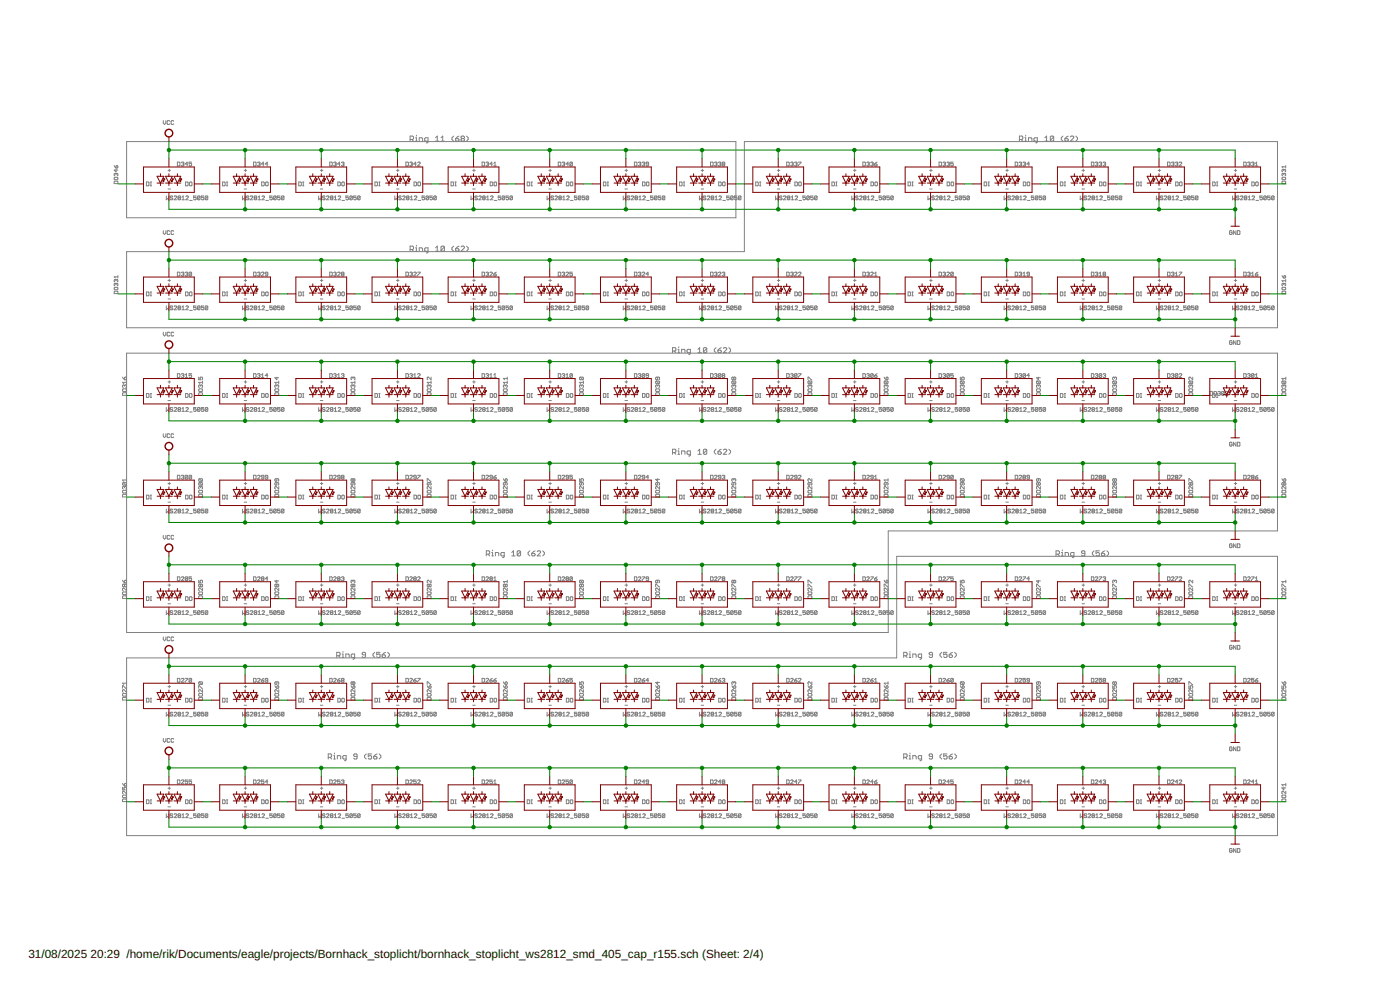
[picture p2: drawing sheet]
<svg xmlns="http://www.w3.org/2000/svg" width="420mm" height="297mm" viewBox="0 0 420 297" stroke-linecap="round" stroke-linejoin="round" font-family="sans-serif">
<defs><g id="words">
<g font-size="3.5">
<text x="8.5" y="287.5">31/08/2025</text>
<text x="27.2" y="287.5">20:29 /home/rik/Documents/eagle/projects/Bornhack_stoplicht/bornhack_stoplicht_ws2812_smd_405_cap_r155.sch (Sheet: 2/4)</text>
</g>
</g></defs>
<g fill="none" stroke="#808080" stroke-width=".3">
<path d="M49 36.2v.8l.4 .3 .4-.3v-.8M50.9 36.4l-.2-.2-.5 .2 .2 .9 .5-.2M52.1 36.4l-.2-.2-.5 .2 .1 .9 .6-.2M34.3 54.5l.9-.1 .2 .7h-1.1zM34.3 53.4l.9-.2 .2 .5-.9 .2zM34.3 49.7l.5 .7M34.8 49.9l.4-.2 .2 .5-.6 .2zM34.8 52.2l.2-.2 .4 .2-.2 .5M34.8 52.2l-.2-.2-.3 .2 .2 .5M34.8 50.8v.8l-.5-.6h1.1M34.8 52.2v.2M38 42.5h182.9v22.8h-182.9z"/>
<path d="M43.9 54.6l.8 .2-.2 1h-.6zM45.1 55.8h.4M45.1 54.6h.4M45.3 54.6v1.2M49.9 58.8v1.1l.4-.3 .4 .3v-1.1M50.4 51.1h.8M50.4 56.7h.8M50.8 50.7v.8M51.8 59l-.5-.2-.2 .4 .5 .2 .2 .4-.2 .1-.5-.1M52.3 59l.2-.2 .5 .2-.7 .9h.7M53.2 48.6l.8 .2-.2 1h-.6zM53.6 59.4l-.2-.2 .2-.4 .6 .2-.2 .4"/>
<path d="M53.6 59.4l-.2 .2 .2 .3 .6-.1-.2-.4M53.6 59.4h.4M54.4 48.8l.6-.2 .2 .2-.2 .4M54.6 59.2l.4-.4v1.1M54.6 59.9h.8M54.8 49.2h.2M55 49.2l.2 .2-.2 .4-.6-.2M55.7 54.6l.8 .2-.2 1h-.6zM55.8 59l.1-.2 .6 .2-.7 .9h.7M56.3 49.2h-.7l.6-.6v1.2M56.9 54.8l.1-.2 .6 .2-.2 1-.5-.2zM57.5 48.6h-.8v.6l.4-.2 .4 .2-.2 .6-.6-.2"/>
<path d="M58.9 58.8h-.8v.6l.4-.2 .4 .2-.2 .5-.6-.1M60 59l-.5-.2-.2 1M60 59v.8l-.2 .1-.5-.1M60 59l-.7 .8M61.2 58.8h-.8v.6l.4-.2 .4 .2-.2 .5-.6-.1M62.4 59l-.6-.2-.2 1M62.4 59v.8l-.2 .1-.6-.1M62.4 59l-.8 .8M66.8 54.6l.8 .2-.2 1h-.6zM68 55.8h.3M68 54.6h.3M68.2 54.6v1.2"/>
<path d="M72.8 58.8v1.1l.4-.3 .3 .3v-1.1M73.3 51.1h.7M73.3 56.7h.7M73.7 50.7v.8M74.7 59l-.2-.2-.6 .2 .2 .4 .6 .2-.2 .3-.6-.1M75.1 59l.2-.2 .6 .2-.8 .9h.8M76.1 48.6l.8 .2-.2 1h-.6zM76.5 59.4l-.2-.2 .2-.4 .5 .2-.1 .4M76.5 59.4l-.2 .2 .2 .3 .5-.1-.1-.4M76.5 59.4h.4M77.3 48.8l.6-.2 .1 .2-.1 .4M77.4 59.2l.4-.4v1.1"/>
<path d="M77.4 59.9h.8M77.7 49.2h.2M77.9 49.2l.1 .2-.1 .4-.6-.2M78.5 54.6l.8 .2-.2 1h-.6zM78.6 59l.2-.2 .6 .2-.8 .9h.8M79.2 49.2h-.8l.6-.6v1.2M79.9 54.6l.6 .2-.2 1-.6-.2zM80.4 49.2h-.8l.6-.6v1.2M81.7 58.8h-.7v.6l.5-.2 .2 .6-.2 .1-.5-.1M82.9 59l-.2-.2-.6 .2v.8M82.9 59l-.2 .9-.6-.1M82.9 59l-.8 .8"/>
<path d="M84.1 58.8h-.8v.6l.4-.2 .4 .2-.2 .5-.6-.1M85.2 59l-.6-.2-.1 1M85.2 59l-.2 .9-.5-.1M85.2 59l-.7 .8M89.7 54.6l.7 .2-.2 1h-.5zM90.8 55.8h.4M90.8 54.6h.4M91 54.6v1.2M95.6 58.8v1.1l.4-.3 .4 .3v-1.1M96.1 51.1h.8M96.1 56.7h.8M96.5 50.7v.8"/>
<path d="M97.6 59l-.2-.2-.6 .2 .2 .4 .6 .2-.2 .3-.6-.1M98 59l.1-.2 .6 .2-.7 .9h.7M99 48.6l.7 .2-.2 1h-.5zM99.3 59.4l-.2-.2 .2-.4 .6 .2-.2 .4M99.3 59.4l-.2 .2 .2 .3 .6-.1-.2-.4M99.3 59.4h.4M100.1 48.8l.6-.2 .2 .2-.2 .4M100.3 59.2l.4-.4v1.1M100.3 59.9h.8M100.5 49.2h.2M100.7 49.2l.2 .2-.2 .4-.6-.2M101.4 54.6l.8 .2-.2 1h-.6z"/>
<path d="M101.5 59l.2-.2 .5 .2-.7 .9h.7M102.1 49.2h-.8l.6-.6v1.2M102.5 48.8l.5-.2 .2 .2-.2 .4M102.6 54.8l.2-.2 .5 .2-.2 1-.5-.2zM102.8 49.2h.2M103 49.2l.2 .2-.2 .4-.5-.2M104.6 58.8h-.8v.6l.4-.2 .4 .2-.2 .5-.6-.1M105.7 59l-.1-.2-.6 .2v.8M105.7 59l-.1 .9-.6-.1M105.7 59l-.7 .8M106.9 58.8h-.7v.6l.3-.2 .4 .2-.2 .5-.5-.1M108.1 59l-.2 .9-.6-.1"/>
<path d="M108.1 59l-.6-.2-.2 1M108.1 59l-.8 .8M112.5 54.6l.8 .2-.2 1h-.6zM113.7 55.8h.4M113.7 54.6h.4M113.9 54.6v1.2M118.5 58.8v1.1l.4-.3 .4 .3v-1.1M119 51.1h.8M119 56.7h.8M119.4 50.7v.8M120.4 59l-.6-.2-.1 .4 .5 .2 .2 .4-.2 .1-.5-.1M120.8 59l.2-.2 .6 .2-.8 .9h.8"/>
<path d="M121.8 48.6l.8 .2-.2 1h-.6zM122.2 59.4l-.2 .2 .2 .3 .5-.1-.1-.4M122.2 59.4l-.2-.2 .2-.4 .5 .2-.1 .4M122.2 59.4h.4M123 48.8l.5-.2 .2 .2-.2 .4M123.1 41.8h.7l.3-.2v-.5l-.3-.3h-.7v1.6M123.2 59.2l.3-.4v1.1M123.2 59.9h.7M123.4 49.2h.1M123.5 49.2l.2 .2-.2 .4-.5-.2M123.6 41.8l.5 .6M124.2 54.6l.8 .2-.2 1h-.6z"/>
<path d="M124.3 59l.2-.2 .6 .2-.8 .9h.8M124.7 41.3h.3v1.1M124.7 42.4h.5M124.9 49.2h-.8l.6-.6v1.2M125 40.6v.2M125.3 48.8l.2-.2 .6 .2-.8 1h.8M125.4 54.8l.2-.2 .6 .2v.8l-.2 .2-.6-.2zM125.8 42.4v-1.1h.8l.2 .3v.8M127.4 58.8h-.7v.6l.3-.2 .4 .2-.2 .5-.5-.1M128.5 42.4h-.8l-.3-.3v-.5l.3-.3h.8v1.3l-.5 .3M128.6 59l-.6-.2-.2 1M128.6 59l-.2 .9-.6-.1"/>
<path d="M128.6 59l-.8 .8M129.8 58.8h-.8v.6l.4-.2 .4 .2-.2 .5-.6-.1M130.7 42.4h1M130.7 41.3l.5-.5v1.6M130.9 59l-.5-.2-.2 1M130.9 59v.8l-.2 .1-.5-.1M130.9 59l-.7 .8M132.4 42.4h1M132.4 41.3l.5-.5v1.6M135.4 54.6l.7 .2-.2 1h-.5zM136.1 40.8l-.5 .5v.5l.5 .6M136.5 55.8h.4"/>
<path d="M136.5 54.6h.4M136.7 41.6h.8l.3 .5-.3 .3h-.5l-.3-.3zM136.7 54.6v1.2M137.8 40.8l-1.1 .8M138.6 41.6l-.2-.3 .2-.5h.5l.3 .3-.3 .5M138.6 41.6l-.2 .2 .2 .6h.5l.3-.3-.3-.5M138.6 41.6h.5M140 40.8l.5 .5v.5l-.5 .6M141.4 58.8v1.1l.3-.3 .4 .3v-1.1M141.9 51.1h.7M141.9 56.7h.7M142.2 50.7v.8"/>
<path d="M143.3 59l-.6-.2-.2 .4 .6 .2 .2 .4-.2 .1-.6-.1M143.7 59l.2-.2 .5 .2-.7 .9h.7M144.7 48.6l.7 .2-.2 1h-.5zM145 59.4l-.2-.2 .2-.4 .6 .2-.2 .4M145 59.4l-.2 .2 .2 .3 .6-.1-.2-.4M145 59.4h.4M145.8 48.8l.6-.2 .2 .2-.2 .4M146 59.2l.4-.4v1.1M146 59.9h.8M146.2 49.2h.2M146.4 49.2l.2 .2-.2 .4-.6-.2M147.1 54.6l.8 .2-.2 1h-.6z"/>
<path d="M147.2 59l.2-.2 .6 .2-.8 .9h.8M147.8 49.2h-.8l.6-.6v1.2M148.2 49l.4-.4v1.2M148.2 49.8h.7M148.3 54.8l.2-.2 .5 .2-.2 1-.5-.2zM150.3 58.8h-.8v.6l.4-.2 .4 .2-.2 .5-.6-.1M151.4 59l-.5-.2-.2 1M151.4 59l-.1 .9-.6-.1M151.4 59l-.7 .8M152.6 58.8h-.7v.6l.4-.2 .3 .2-.2 .5-.5-.1M153.8 59l-.8 .8M153.8 59l-.6-.2-.2 1"/>
<path d="M153.8 59v.8l-.2 .1-.6-.1M158.2 54.6l.8 .2-.2 1h-.6zM159.4 55.8h.4M159.4 54.6h.4M159.6 54.6v1.2M164.2 58.8v1.1l.4-.3 .4 .3v-1.1M164.7 51.1h.8M164.7 56.7h.8M165.1 50.7v.8M166.1 59l-.2-.2-.5 .2 .2 .4 .5 .2-.2 .3-.5-.1M166.5 59l.2-.2 .6 .2-.8 .9h.8M167.5 48.6l.8 .2-.2 1h-.6z"/>
<path d="M167.9 59.4l-.2 .2 .2 .3 .6-.1-.2-.4M167.9 59.4l-.2-.2 .2-.4 .6 .2-.2 .4M167.9 59.4h.4M168.7 48.8l.6-.2 .2 .2-.2 .4M168.9 59.2l.3-.4v1.1M168.9 59.9h.7M169.1 49.2h.2M169.3 49.2l.2 .2-.2 .4-.6-.2M170 54.6l.7 .2-.2 1h-.5zM170.1 59l.1-.2 .6 .2-.7 .9h.7M170.6 49.2h-.7l.5-.6v1.2M171.1 54.8l.2-.2 .6 .2-.2 1-.6-.2z"/>
<path d="M171.8 48.8l-.2 1-.6-.2M171.8 48.8l-.6-.2-.2 1M171.8 48.8l-.8 .8M173.1 58.8h-.7v.6l.4-.2 .3 .2-.1 .5-.6-.1M174.3 59l-.6-.2-.2 1M174.3 59l-.2 .9-.6-.1M174.3 59l-.8 .8M175.5 58.8h-.8v.6l.4-.2 .4 .2-.2 .5-.6-.1M176.7 59l-.6-.2-.2 1M176.7 59v.8l-.2 .1-.6-.1M176.7 59l-.8 .8M181.1 54.6l.7 .2-.1 1h-.6z"/>
<path d="M182.2 55.8h.4M182.2 54.6h.4M182.4 54.6v1.2M187 58.8v1.1l.4-.3 .4 .3v-1.1M187.6 51.1h.7M187.6 56.7h.7M188 50.7v.8M189 59l-.2-.2-.6 .2 .2 .4 .6 .2-.2 .3-.6-.1M189.4 59l.2-.2 .6 .2-.8 .9h.8M190.4 48.6l.8 .2-.2 1h-.6zM190.8 59.4l-.2-.2 .2-.4 .5 .2-.2 .4M190.8 59.4l-.2 .2 .2 .3 .5-.1-.2-.4"/>
<path d="M190.8 59.4h.3M191.6 48.8l.5-.2 .2 .2-.2 .4M191.7 59.2l.4-.4v1.1M191.7 59.9h.8M191.9 49.2h.2M192.1 49.2l.2 .2-.2 .4-.5-.2M192.7 48.8l.6-.2 .2 .2-.2 .4M192.8 54.6l.8 .2-.2 1h-.6zM192.9 59l.2-.2 .6 .2-.8 .9h.8M193.1 49.2h.2M193.3 49.2l.2 .2-.2 .4-.6-.2M194 54.8l.2-.2 .6 .2-.2 1-.6-.2z"/>
<path d="M194.6 49.2h-.5l-.2-.2 .2-.4 .5 .2v.8l-.1 .2-.6-.2M196 58.8h-.8v.6l.4-.2 .4 .2-.2 .5-.6-.1M197.2 59l-.6-.2-.2 1M197.2 59v.8l-.2 .1-.6-.1M197.2 59l-.8 .8M198.3 58.8h-.7v.6l.4-.2 .3 .2-.2 .5-.5-.1M199.5 59l-.6-.2-.1 1M199.5 59l-.2 .9-.5-.1M199.5 59l-.7 .8M203.9 54.6l.8 .2-.2 1h-.6zM205.1 55.8h.4M205.1 54.6h.4"/>
<path d="M205.3 54.6v1.2M209.9 58.8v1.1l.4-.3 .4 .3v-1.1M210.4 51.1h.8M210.4 56.7h.8M210.8 50.7v.8M211.8 59l-.5-.2-.2 .4 .5 .2 .2 .4-.2 .1-.5-.1M212.3 59l.1-.2 .6 .2-.7 .9h.7M213.2 48.6l.8 .2-.2 1h-.6zM213.6 59.4l-.2 .2 .2 .3 .6-.1-.2-.4M213.6 59.4l-.2-.2 .2-.4 .6 .2-.2 .4M213.6 59.4h.4M214.4 48.8l.6-.2 .2 .2-.2 .4"/>
<path d="M214.6 59.2l.4-.4v1.1M214.6 59.9h.7M214.8 49.2h.2M215 49.2l.2 .2-.2 .4-.6-.2M215.6 48.8l.6-.2 .1 .2-.1 .4M215.7 54.6l.8 .2-.2 1h-.6zM215.8 59l.1-.2 .6 .2-.7 .9h.7M216 49.2h.2M216.2 49.2l.1 .2-.1 .4-.6-.2M216.9 54.8l.1-.2 .6 .2-.2 1-.5-.2zM216.9 49.2l-.2-.2 .2-.4 .6 .2-.2 .4M216.9 49.2l-.2 .2 .2 .4 .6-.2-.2-.4"/>
<path d="M216.9 49.2h.4M218.9 58.8h-.8v.6l.4-.2 .4 .2-.2 .5-.6-.1M220 59l-.5-.2-.2 1M220 59v.8l-.2 .1-.5-.1M220 59l-.7 .8M221.2 58.8h-.8v.6l.4-.2 .4 .2-.2 .5-.6-.1M222.4 59l-.6-.2-.2 1M222.4 59l-.2 .9-.6-.1M222.4 59l-.8 .8M226.8 54.6l.8 .2-.2 1h-.6zM228 55.8h.3M228 54.6h.3"/>
<path d="M228.2 54.6v1.2M232.8 58.8v1.1l.4-.3 .3 .3v-1.1M233.3 51.1h.7M233.3 56.7h.7M233.7 50.7v.8M234.7 59l-.6-.2-.2 .4 .6 .2 .2 .4-.2 .1-.6-.1M235.1 59l.2-.2 .6 .2-.8 .9h.8M236.1 48.6l.8 .2-.2 1h-.6zM236.5 59.4l-.2-.2 .2-.4 .5 .2-.1 .4M236.5 59.4l-.2 .2 .2 .3 .5-.1-.1-.4M236.5 59.4h.4M237.3 48.8l.5-.2 .2 .2-.2 .4"/>
<path d="M237.4 59.2l.4-.4v1.1M237.4 59.9h.8M237.7 49.2h.1M237.8 49.2l.2 .2-.2 .4-.5-.2M238.4 48.8l.6-.2 .2 .2-.2 .4M238.5 54.6l.8 .2-.2 1h-.6zM238.6 59l.2-.2 .6 .2-.8 .9h.8M238.8 49.2h.2M239 49.2l.2 .2-.2 .4-.6-.2M239.6 48.6h.8l-.8 1.2M239.7 54.8l.2-.2 .6 .2-.2 1-.6-.2zM241.7 58.8h-.7v.6l.3-.2 .4 .2-.2 .5-.5-.1"/>
<path d="M242.9 59l-.8 .8M242.9 59l-.6-.2-.2 1M242.9 59v.8l-.2 .1-.6-.1M244.1 58.8h-.8v.6l.4-.2 .4 .2-.2 .5-.6-.1M245.2 59l-.2-.2-.5 .2v.8M245.2 59l-.2 .9-.5-.1M245.2 59l-.7 .8M249.7 54.6l.7 .2-.2 1h-.5zM250.8 55.8h.4M250.8 54.6h.4M251 54.6v1.2M255.6 58.8v1.1l.4-.3 .4 .3v-1.1"/>
<path d="M256.1 51.1h.8M256.1 56.7h.8M256.5 50.7v.8M257.6 59l-.6-.2-.2 .4 .6 .2 .2 .4-.2 .1-.6-.1M258 59l.1-.2 .6 .2-.7 .9h.7M259 48.6l.7 .2-.2 1h-.5zM259.3 59.4l-.2-.2 .2-.4 .6 .2-.2 .4M259.3 59.4l-.2 .2 .2 .3 .6-.1-.2-.4M259.3 59.4h.4M260.1 48.8l.6-.2 .2 .2-.2 .4M260.3 59.2l.4-.4v1.1M260.3 59.9h.8"/>
<path d="M260.5 49.2h.2M260.7 49.2l.2 .2-.2 .4-.6-.2M261.3 48.8l.6-.2 .2 .2-.2 .4M261.4 54.6l.7 .2-.1 1h-.6zM261.5 59l.2-.2 .5 .2-.7 .9h.7M261.7 49.2h.2M261.9 49.2l.2 .2-.2 .4-.6-.2M262.5 49.2h.5l.2 .4-.5 .2zM262.8 54.6l.5 .2-.2 1-.5-.2zM263.2 48.6l-.7 .6M264.6 58.8h-.8v.6l.4-.2 .4 .2-.2 .5-.6-.1M265.7 59l-.1-.2-.6 .2v.8"/>
<path d="M265.7 59v.8l-.1 .1-.6-.1M265.7 59l-.7 .8M266.9 58.8h-.8v.6l.4-.2 .4 .2-.2 .5-.6-.1M268.1 59l-.8 .8M268.1 59l-.6-.2-.2 1M268.1 59l-.2 .9-.6-.1M272.5 54.6l.8 .2-.2 1h-.6zM273.7 55.8h.4M273.7 54.6h.4M273.9 54.6v1.2M278.5 58.8v1.1l.4-.3 .4 .3v-1.1M279 51.1h.8"/>
<path d="M279 56.7h.8M279.4 50.7v.8M280.4 59l-.6-.2-.1 .4 .5 .2 .2 .4-.2 .1-.5-.1M280.8 59l.2-.2 .6 .2-.8 .9h.8M281.8 48.6l.8 .2-.2 1h-.6zM282.2 59.4l-.2 .2 .2 .3 .5-.1-.1-.4M282.2 59.4l-.2-.2 .2-.4 .5 .2-.1 .4M282.2 59.4h.4M283 48.8l.5-.2 .2 .2-.2 .4M283.2 59.2l.3-.4v1.1M283.2 59.9h.7M283.4 49.2h.1"/>
<path d="M283.5 49.2l.2 .2-.2 .4-.5-.2M284.2 48.8l.5-.2 .2 .2-.2 .4M284.2 54.6l.8 .2-.2 1h-.6zM284.3 59l.2-.2 .6 .2-.8 .9h.8M284.5 49.2h.2M284.7 49.2l.2 .2-.2 .4-.5-.2M285.6 54.6l.6 .2-.2 1-.6-.2zM286.1 48.6h-.8v.6l.4-.2 .4 .2-.2 .6-.6-.2M287.4 58.8h-.7v.6l.3-.2 .4 .2-.2 .5-.5-.1M288.6 59l-.2-.2-.6 .2v.8M288.6 59v.8l-.2 .1-.6-.1M288.6 59l-.8 .8"/>
<path d="M289.8 58.8h-.8v.6l.4-.2 .4 .2-.2 .5-.6-.1M290.9 59l-.5-.2-.2 1M290.9 59l-.2 .9-.5-.1M290.9 59l-.7 .8M295.4 54.6l.7 .2-.2 1h-.5zM296.5 55.8h.4M296.5 54.6h.4M296.7 54.6v1.2M301.3 58.8v1.1l.4-.3 .4 .3v-1.1M301.9 51.1h.7M301.9 56.7h.7M302.2 50.7v.8"/>
<path d="M303.3 59l-.6-.2-.2 .4 .6 .2 .2 .4-.2 .1-.6-.1M303.7 59l.2-.2 .5 .2-.7 .9h.7M304.7 48.6l.7 .2-.2 1h-.5zM305 59.4l-.2 .2 .2 .3 .6-.1-.2-.4M305 59.4l-.2-.2 .2-.4 .6 .2-.2 .4M305 59.4h.4M305.8 48.8l.6-.2 .2 .2-.2 .4M305.9 41.8h.8l.3-.2v-.5l-.3-.3h-.8v1.6M306 59.2l.4-.4v1.1M306 59.9h.8M306.2 49.2h.2M306.4 49.2l.2 .2-.2 .4-.6-.2"/>
<path d="M306.5 41.8l.5 .6M307 48.8l.6-.2 .2 .2-.2 .4M307.1 54.6l.8 .2-.2 1h-.6zM307.2 59l.2-.2 .6 .2-.8 .9h.8M307.4 49.2h.2M307.6 41.3h.2v1.1M307.6 42.4h.5M307.6 49.2l.2 .2-.2 .4-.6-.2M307.8 40.6v.2M308.3 54.8l.2-.2 .5 .2-.2 1-.5-.2zM308.7 42.4v-1.1h.7l.3 .3v.8M308.9 49.2h-.7l.6-.6v1.2"/>
<path d="M310.3 58.8h-.8v.6l.4-.2 .4 .2-.2 .5-.6-.1M311.3 42.4h-.7l-.3-.3v-.5l.3-.3h.7v1.3l-.5 .3M311.5 59l-.2-.2-.6 .2v.8M311.5 59v.8l-.2 .1-.6-.1M311.5 59l-.8 .8M312.6 58.8h-.7v.6l.4-.2 .3 .2-.2 .5-.5-.1M313.6 42.4h1M313.6 41.3l.5-.5v1.6M313.8 59l-.6-.2-.2 1M313.8 59v.8l-.2 .1-.6-.1M313.8 59l-.8 .8M316.2 41.1l-.2-.3h-.5l-.3 .3v1"/>
<path d="M316.2 41.1v1l-.2 .3h-.5l-.3-.3M316.2 41.1l-1 1M318.2 54.6l.8 .2-.2 1h-.6zM319 40.8l-.5 .5v.5l.5 .6M319.4 55.8h.4M319.4 54.6h.4M319.6 41.6h.8l.2 .5-.2 .3h-.6l-.2-.3zM319.6 54.6v1.2M320.6 40.8l-1 .8M321.2 41.1l.3-.3h.5l.2 .3v.2l-1 1.1h1M322.9 40.8l.5 .5v.5l-.5 .6M324.2 58.8v1.1l.4-.3 .4 .3v-1.1"/>
<path d="M324.7 51.1h.8M324.7 56.7h.8M325.1 50.7v.8M326.1 59l-.5-.2-.2 .4 .5 .2 .2 .4-.2 .1-.5-.1M326.5 59l.2-.2 .6 .2-.8 .9h.8M327.5 48.6l.8 .2-.2 1h-.6zM327.9 59.4l-.2 .2 .2 .3 .6-.1-.2-.4M327.9 59.4l-.2-.2 .2-.4 .6 .2-.2 .4M327.9 59.4h.4M328.7 48.8l.6-.2 .2 .2-.2 .4M328.9 59.2l.3-.4v1.1M328.9 59.9h.7"/>
<path d="M329.1 49.2h.2M329.3 49.2l.2 .2-.2 .4-.6-.2M329.9 48.8l.5-.2 .2 .2-.2 .4M330 54.6l.7 .2-.2 1h-.5zM330.1 59l.1-.2 .6 .2-.7 .9h.7M330.2 49.2h.2M330.4 49.2l.2 .2-.2 .4-.5-.2M331 48.8l.6-.2 .2 .2-.2 .4M331.1 54.8l.2-.2 .6 .2-.2 1-.6-.2zM331.4 49.2h.2M331.6 49.2l.2 .2-.2 .4-.6-.2M333.1 58.8h-.7v.6l.4-.2 .3 .2-.1 .5-.6-.1"/>
<path d="M334.3 59l-.2-.2-.6 .2v.8M334.3 59v.8l-.2 .1-.6-.1M334.3 59l-.8 .8M335.5 58.8h-.8v.6l.4-.2 .4 .2-.2 .5-.6-.1M336.7 59l-.6-.2-.2 1M336.7 59v.8l-.2 .1-.6-.1M336.7 59l-.8 .8M341.1 54.6l.7 .2-.1 1h-.6zM342.2 55.8h.4M342.2 54.6h.4M342.4 54.6v1.2M347 58.8v1.1l.4-.3 .4 .3v-1.1"/>
<path d="M347.6 51.1h.7M347.6 56.7h.7M348 50.7v.8M349 59l-.6-.2-.2 .4 .6 .2 .2 .4-.2 .1-.6-.1M349.4 59l.2-.2 .6 .2-.8 .9h.8M350.4 48.6l.8 .2-.2 1h-.6zM350.8 59.4l-.2 .2 .2 .3 .5-.1-.2-.4M350.8 59.4l-.2-.2 .2-.4 .5 .2-.2 .4M350.8 59.4h.3M351.6 48.8l.5-.2 .2 .2-.2 .4M351.7 59.2l.4-.4v1.1M351.7 59.9h.8"/>
<path d="M351.9 49.2h.2M352.1 49.2l.2 .2-.2 .4-.5-.2M352.7 48.8l.6-.2 .2 .2-.2 .4M352.8 54.6l.8 .2-.2 1h-.6zM352.9 59l.2-.2 .6 .2-.8 .9h.8M353.1 49.2h.2M353.3 49.2l.2 .2-.2 .4-.6-.2M353.9 48.8l.2-.2 .5 .2-.7 1h.7M354 54.8l.2-.2 .6 .2-.2 1-.6-.2zM356 58.8h-.8v.6l.4-.2 .4 .2-.2 .5-.6-.1M357.2 59l-.2-.2-.6 .2v.8M357.2 59v.8l-.2 .1-.6-.1"/>
<path d="M357.2 59l-.8 .8M358.4 58.8h-.8v.6l.4-.2 .4 .2-.2 .5-.6-.1M359.5 59l-.6-.2-.1 1M359.5 59v.8l-.2 .1-.5-.1M359.5 59l-.7 .8M363.9 54.6l.8 .2-.2 1h-.6zM365.1 55.8h.4M365.1 54.6h.4M365.3 54.6v1.2M369.9 58.8v1.1l.4-.3 .4 .3v-1.1M370.4 51.1h.8M370.4 56.7h.8"/>
<path d="M370.8 50.7v.8M371.8 59l-.2-.2-.5 .2 .2 .4 .5 .2-.2 .3-.5-.1M372.3 59l.1-.2 .6 .2-.7 .9h.7M373.3 48.6l.7 .2-.2 1h-.5zM373.6 59.4l-.2 .2 .2 .3 .6-.1-.2-.4M373.6 59.4l-.2-.2 .2-.4 .6 .2-.2 .4M373.6 59.4h.4M374.4 48.8l.6-.2 .2 .2-.2 .4M374.6 59.2l.4-.4v1.1M374.6 59.9h.7M374.8 49.2h.2M375 49.2l.2 .2-.2 .4-.6-.2"/>
<path d="M375.6 48.8l.6-.2 .1 .2-.1 .4M375.7 54.6l.7 .2-.1 1h-.6zM375.8 59l.1-.2 .6 .2-.7 .9h.7M376 49.2h.2M376.2 49.2l.1 .2-.1 .4-.6-.2M376.7 49l.4-.4v1.2M376.7 49.8h.8M376.9 54.8l.1-.2 .6 .2-.2 1-.5-.2zM378.9 58.8h-.8v.6l.4-.2 .4 .2-.2 .5-.6-.1M380 59l-.2-.2-.5 .2v.8M380 59v.8l-.2 .1-.5-.1M380 59l-.7 .8"/>
<path d="M381.2 58.8h-.8v.6l.4-.2 .4 .2-.2 .5-.6-.1M382.4 59l-.6-.2-.2 1M382.4 59v.8l-.2 .1-.6-.1M382.4 59l-.8 .8M384.9 53.2h.8l.1 .5-.9 .2-.2-.2zM384.9 54.4h.8l.1 .7h-1.1zM385.3 51l-.2-.2-.4 .2 .2 .6M385.3 51l.2-.2 .3 .2-.1 .6M385.3 52.2l.2-.2 .3 .2-.1 .5M385.3 51v.2M385.3 52.2v.2M385.3 52.2l-.2-.2-.4 .2 .2 .5"/>
<path d="M385.8 49.7v.7M385.8 50h-1.1l.4 .4M38 75.5h185.4v-33h160v55.8h-345.4zM49 69.2v.8l.4 .4 .4-.4v-.8M50.9 69.4l-.2-.2-.5 .2v.8l.2 .2 .5-.2M52.1 69.4l-.2-.2-.5 .2v.8l.1 .2 .6-.2M56.9 60.1h.8M79.8 60.1h.7M102.6 60.1h.8M123.1 74.9h.7l.3-.3v-.5l-.3-.2h-.7v1.5M123.6 74.9l.5 .5M124.7 74.4h.3v1"/>
<path d="M124.7 75.4h.5M125 73.6v.3M125.5 60.1h.8M125.8 75.4v-1h.8l.2 .2v.8M128.5 75.4h-.8l-.3-.3v-.5l.3-.2h.8v1.2l-.5 .3M130.7 74.4l.5-.5v1.5M130.7 75.4h1M133.4 74.1l-.3-.2h-.5l-.2 .2v1M133.4 74.1v1l-.3 .3h-.5l-.2-.3M133.4 74.1l-1 1M136.1 73.9l-.5 .5v.5l.5 .5M136.7 74.6h.8l.3 .5-.3 .3h-.5l-.3-.3z"/>
<path d="M137.8 73.9l-1.1 .7M138.4 74.1l.2-.2h.5l.3 .2v.3l-1 1h1M140 73.9l.5 .5v.5l-.5 .5M148.4 60.1h.7M171.2 60.1h.8M194.1 60.1h.7M216.9 60.1h.8M239.8 60.1h.7M262.6 60.1h.8M285.5 60.1h.8M308.4 60.1h.7M331.2 60.1h.8"/>
<path d="M354.1 60.1h.7M369.8 69.4l-.2-.2-.6 .2v.8l.6 .2 .2-.6h-.4M370.9 69.2v1.2l-.7-1.2v1.2M371.3 69.2l.8 .2-.2 1h-.6zM376.9 60.1h.8M34.3 86.4l.9-.2 .2 .5-.9 .2zM34.3 87.5l.9-.1 .2 .7h-1.1zM34.8 84.1l-.2-.2-.3 .2 .2 .5M34.8 84.1l.2-.2 .4 .2-.2 .5M34.8 85.2l.2-.2 .4 .2-.2 .6M34.8 85.2l-.2-.2-.3 .2 .2 .6M34.8 84.1v.1"/>
<path d="M34.8 85.2v.2M35.4 82.7v.7M35.4 83.1h-1.1l.3 .3M43.9 87.6l.8 .2-.2 1h-.6zM45.1 88.8h.4M45.1 87.6h.4M45.3 87.6v1.2M49 99.7v.7l.4 .4 .4-.4v-.7M49.9 91.8v1.1l.4-.3 .4 .3v-1.1M50.4 84.1h.8M50.4 89.7h.8M50.8 83.7v.8"/>
<path d="M50.9 99.9l-.2-.2-.5 .2 .2 .9 .5-.2M51.8 92l-.5-.2-.2 .4 .5 .2 .2 .4-.2 .1-.5-.1M52.1 99.9l-.2-.2-.5 .2 .1 .9 .6-.2M52.3 92l.2-.2 .5 .2-.7 .9h.7M53.2 81.7l.8 .2-.2 .9h-.6zM53.6 92.4l-.2-.2 .2-.4 .6 .2-.2 .4M53.6 92.4l-.2 .2 .2 .3 .6-.1-.2-.4M53.6 92.4h.4M54.4 81.9l.6-.2 .2 .2-.2 .3M54.6 92.2l.4-.4v1.1M54.6 92.9h.8M54.8 82.2h.2"/>
<path d="M55 82.2l.2 .2-.2 .4-.6-.2M55.6 81.9l.6-.2 .1 .2-.1 .3M55.7 87.6l.8 .2-.2 1h-.6zM55.8 92l.1-.2 .6 .2-.7 .9h.7M56 82.2h.2M56.2 82.2l.1 .2-.1 .4-.6-.2M56.9 87.8l.1-.2 .6 .2-.2 1-.5-.2zM56.9 93.1h.8M57.5 81.9l-.2-.2-.6 .2v.7M57.5 81.9v.7l-.2 .2-.6-.2M57.5 81.9l-.8 .7M58.9 91.8h-.8v.6l.4-.2 .4 .2-.2 .5-.6-.1"/>
<path d="M60 92l-.5-.2-.2 1M60 92l-.2 .9-.5-.1M60 92l-.7 .8M61.2 91.8h-.8v.6l.4-.2 .4 .2-.2 .5-.6-.1M62.4 92l-.6-.2-.2 1M62.4 92l-.2 .9-.6-.1M62.4 92l-.8 .8M66.8 87.6l.8 .2-.2 1h-.6zM68 88.8h.3M68 87.6h.3M68.2 87.6v1.2M72.8 91.8v1.1l.4-.3 .3 .3v-1.1"/>
<path d="M73.3 84.1h.7M73.3 89.7h.7M73.7 83.7v.8M74.7 92l-.6-.2-.2 .4 .6 .2 .2 .4-.2 .1-.6-.1M75.1 92l.2-.2 .6 .2-.8 .9h.8M76.1 81.7l.8 .2-.2 .9h-.6zM76.5 92.4l-.2 .2 .2 .3 .5-.1-.1-.4M76.5 92.4l-.2-.2 .2-.4 .5 .2-.1 .4M76.5 92.4h.4M77.3 81.9l.6-.2 .1 .2-.1 .3M77.4 92.2l.4-.4v1.1M77.4 92.9h.8"/>
<path d="M77.7 82.2h.2M77.9 82.2l.1 .2-.1 .4-.6-.2M78.4 81.9l.2-.2 .6 .2-.8 .9h.8M78.5 87.6l.8 .2-.2 1h-.6zM78.6 92l.2-.2 .6 .2-.8 .9h.8M79.8 93.1h.7M79.9 87.6l.6 .2-.2 1-.6-.2zM80.4 82.2h-.6l-.2-.2 .2-.3 .6 .2v.7l-.2 .2-.6-.2M81.7 91.8h-.7v.6l.5-.2 .2 .6-.2 .1-.5-.1M82.9 92l-.6-.2-.2 1M82.9 92l-.2 .9-.6-.1M82.9 92l-.8 .8"/>
<path d="M84.1 91.8h-.8v.6l.4-.2 .4 .2-.2 .5-.6-.1M85.2 92l-.6-.2-.1 1M85.2 92l-.7 .8M85.2 92l-.2 .9-.5-.1M89.7 87.6l.7 .2-.2 1h-.5zM90.8 88.8h.4M90.8 87.6h.4M91 87.6v1.2M95.6 91.8v1.1l.4-.3 .4 .3v-1.1M96.1 84.1h.8M96.1 89.7h.8M96.5 83.7v.8"/>
<path d="M97.6 92l-.6-.2-.2 .4 .6 .2 .2 .4-.2 .1-.6-.1M98 92l.1-.2 .6 .2-.7 .9h.7M99 81.7l.7 .2-.2 .9h-.5zM99.3 92.4l-.2-.2 .2-.4 .6 .2-.2 .4M99.3 92.4l-.2 .2 .2 .3 .6-.1-.2-.4M99.3 92.4h.4M100.1 81.9l.6-.2 .2 .2-.2 .3M100.3 92.2l.4-.4v1.1M100.3 92.9h.8M100.5 82.2h.2M100.7 82.2l.2 .2-.2 .4-.6-.2M101.3 81.9l.2-.2 .6 .2-.8 .9h.8"/>
<path d="M101.4 87.6l.8 .2-.2 1h-.6zM101.5 92l.2-.2 .5 .2-.7 .9h.7M102.6 93.1h.8M102.7 82.2l-.2 .2 .2 .4 .5-.2-.2-.4M102.7 82.2l-.2-.2 .2-.3 .5 .2-.2 .3M102.7 82.2h.3M102.8 87.6l.5 .2-.2 1-.5-.2zM104.6 91.8h-.8v.6l.4-.2 .4 .2-.2 .5-.6-.1M105.7 92l-.1 .9-.6-.1M105.7 92l-.5-.2-.2 1M105.7 92l-.7 .8M106.9 91.8h-.7v.6l.3-.2 .4 .2-.2 .5-.5-.1"/>
<path d="M108.1 92l-.6-.2-.2 1M108.1 92l-.8 .8M108.1 92l-.2 .9-.6-.1M112.5 87.6l.8 .2-.2 1h-.6zM113.7 88.8h.4M113.7 87.6h.4M113.9 87.6v1.2M118.5 91.8v1.1l.4-.3 .4 .3v-1.1M119 84.1h.8M119 89.7h.8M119.4 83.7v.8M120.4 92l-.6-.2-.1 .4 .5 .2 .2 .4-.2 .1-.5-.1"/>
<path d="M120.8 92l.2-.2 .6 .2-.8 .9h.8M121.8 81.7l.8 .2-.2 .9h-.6zM122.2 92.4l-.2-.2 .2-.4 .5 .2-.1 .4M122.2 92.4l-.2 .2 .2 .3 .5-.1-.1-.4M122.2 92.4h.4M123 81.9l.5-.2 .2 .2-.2 .3M123.2 92.2l.3-.4v1.1M123.2 92.9h.7M123.4 82.2h.1M123.5 82.2l.2 .2-.2 .4-.5-.2M124.1 81.9l.2-.2 .6 .2-.8 .9h.8M124.2 87.6l.8 .2-.2 1h-.6z"/>
<path d="M124.3 92l.2-.2 .6 .2-.8 .9h.8M125.3 81.7h.8l-.8 1.1M125.5 93.1h.8M125.6 87.6l.6 .2v.8l-.2 .2-.6-.2zM127.4 91.8h-.7v.6l.3-.2 .4 .2-.2 .5-.5-.1M128.6 92l-.2 .9-.6-.1M128.6 92l-.6-.2-.2 1M128.6 92l-.8 .8M129.8 91.8h-.8v.6l.4-.2 .4 .2-.2 .5-.6-.1M130.9 92l-.5-.2-.2 1M130.9 92l-.7 .8M130.9 92v.8l-.2 .1-.5-.1"/>
<path d="M135.4 87.6l.7 .2-.2 1h-.5zM136.5 88.8h.4M136.5 87.6h.4M136.7 87.6v1.2M141.4 91.8v1.1l.3-.3 .4 .3v-1.1M141.9 84.1h.7M141.9 89.7h.7M142.2 83.7v.8M143.3 92l-.2-.2-.6 .2 .2 .4 .6 .2-.2 .3-.6-.1M143.7 92l.2-.2 .5 .2-.7 .9h.7M144.7 81.7l.7 .2-.2 .9h-.5zM145 92.4l-.2 .2 .2 .3 .6-.1-.2-.4"/>
<path d="M145 92.4l-.2-.2 .2-.4 .6 .2-.2 .4M145 92.4h.4M145.8 81.9l.6-.2 .2 .2-.2 .3M146 92.2l.4-.4v1.1M146 92.9h.8M146.2 82.2h.2M146.4 82.2l.2 .2-.2 .4-.6-.2M147 81.9l.2-.2 .6 .2-.8 .9h.8M147.1 87.6l.8 .2-.2 1h-.6zM147.2 92l.2-.2 .6 .2-.8 .9h.8M148.2 82.2h.6l.1 .4-.5 .2zM148.4 93.1h.7"/>
<path d="M148.5 87.6l.5 .2-.2 1-.5-.2zM148.9 81.7l-.7 .5M150.3 91.8h-.8v.6l.4-.2 .4 .2-.2 .5-.6-.1M151.4 92l-.1 .9-.6-.1M151.4 92l-.5-.2-.2 1M151.4 92l-.7 .8M152.6 91.8h-.7v.6l.4-.2 .3 .2-.2 .5-.5-.1M153.8 92l-.6-.2-.2 1M153.8 92l-.8 .8M153.8 92v.8l-.2 .1-.6-.1M158.2 87.6l.8 .2-.2 1h-.6zM159.4 88.8h.4"/>
<path d="M159.4 87.6h.4M159.6 87.6v1.2M164.2 91.8v1.1l.4-.3 .4 .3v-1.1M164.7 84.1h.8M164.7 89.7h.8M165.1 83.7v.8M166.1 92l-.2-.2-.5 .2 .2 .4 .5 .2-.2 .3-.5-.1M166.5 92l.2-.2 .6 .2-.8 .9h.8M167.5 81.7l.8 .2-.2 .9h-.6zM167.9 92.4l-.2 .2 .2 .3 .6-.1-.2-.4M167.9 92.4l-.2-.2 .2-.4 .6 .2-.2 .4M167.9 92.4h.4"/>
<path d="M168.7 81.9l.6-.2 .2 .2-.2 .3M168.9 92.2l.3-.4v1.1M168.9 92.9h.7M169.1 82.2h.2M169.3 82.2l.2 .2-.2 .4-.6-.2M169.9 81.9l.2-.2 .5 .2-.7 .9h.7M170 87.6l.7 .2-.2 1h-.5zM170.1 92l.1-.2 .6 .2-.7 .9h.7M171.1 87.8l.2-.2 .6 .2-.2 1-.6-.2zM171.2 93.1h.8M171.8 81.7h-.8v.5l.4-.2 .4 .2-.2 .6-.6-.2M173.1 91.8h-.7v.6l.4-.2 .3 .2-.1 .5-.6-.1"/>
<path d="M174.3 92l-.6-.2-.2 1M174.3 92l-.2 .9-.6-.1M174.3 92l-.8 .8M175.5 91.8h-.8v.6l.4-.2 .4 .2-.2 .5-.6-.1M176.7 92v.8l-.2 .1-.6-.1M176.7 92l-.6-.2-.2 1M176.7 92l-.8 .8M181.1 87.6l.7 .2-.1 1h-.6zM182.2 88.8h.4M182.2 87.6h.4M182.4 87.6v1.2M187 91.8v1.1l.4-.3 .4 .3v-1.1"/>
<path d="M187.6 84.1h.7M187.6 89.7h.7M188 83.7v.8M189 92l-.2-.2-.6 .2 .2 .4 .6 .2-.2 .3-.6-.1M189.4 92l.2-.2 .6 .2-.8 .9h.8M190.4 81.7l.8 .2-.2 .9h-.6zM190.8 92.4l-.2-.2 .2-.4 .5 .2-.2 .4M190.8 92.4l-.2 .2 .2 .3 .5-.1-.2-.4M190.8 92.4h.3M191.6 81.9l.5-.2 .2 .2-.2 .3M191.7 92.2l.4-.4v1.1M191.7 92.9h.8"/>
<path d="M191.9 82.2h.2M192.1 82.2l.2 .2-.2 .4-.5-.2M192.7 81.9l.2-.2 .6 .2-.8 .9h.8M192.8 87.6l.8 .2-.2 1h-.6zM192.9 92l.2-.2 .6 .2-.8 .9h.8M194 87.8l.2-.2 .6 .2-.2 1-.6-.2zM194.1 93.1h.7M194.6 82.2h-.7l.6-.5v1.1M196 91.8h-.8v.6l.4-.2 .4 .2-.2 .5-.6-.1M197.2 92v.8l-.2 .1-.6-.1M197.2 92l-.6-.2-.2 1M197.2 92l-.8 .8"/>
<path d="M198.3 91.8h-.7v.6l.4-.2 .3 .2-.2 .5-.5-.1M199.5 92l-.6-.2-.1 1M199.5 92l-.7 .8M199.5 92l-.2 .9-.5-.1M203.9 87.6l.8 .2-.2 1h-.6zM205.1 88.8h.4M205.1 87.6h.4M205.3 87.6v1.2M209.9 91.8v1.1l.4-.3 .4 .3v-1.1M210.4 84.1h.8M210.4 89.7h.8M210.8 83.7v.8"/>
<path d="M211.8 92l-.5-.2-.2 .4 .5 .2 .2 .4-.2 .1-.5-.1M212.3 92l.1-.2 .6 .2-.7 .9h.7M213.2 81.7l.8 .2-.2 .9h-.6zM213.6 92.4l-.2-.2 .2-.4 .6 .2-.2 .4M213.6 92.4l-.2 .2 .2 .3 .6-.1-.2-.4M213.6 92.4h.4M214.4 81.9l.6-.2 .2 .2-.2 .3M214.6 92.2l.4-.4v1.1M214.6 92.9h.7M214.8 82.2h.2M215 82.2l.2 .2-.2 .4-.6-.2M215.6 81.9l.2-.2 .5 .2-.7 .9h.7"/>
<path d="M215.7 87.6l.8 .2-.2 1h-.6zM215.8 92l.1-.2 .6 .2-.7 .9h.7M216.7 81.9l.6-.2 .2 .2-.2 .3M216.9 87.8l.1-.2 .6 .2-.2 1-.5-.2zM216.9 93.1h.8M217.1 82.2h.2M217.3 82.2l.2 .2-.2 .4-.6-.2M218.9 91.8h-.8v.6l.4-.2 .4 .2-.2 .5-.6-.1M220 92l-.5-.2-.2 1M220 92v.8l-.2 .1-.5-.1M220 92l-.7 .8M221.2 91.8h-.8v.6l.4-.2 .4 .2-.2 .5-.6-.1"/>
<path d="M222.4 92l-.6-.2-.2 1M222.4 92l-.8 .8M222.4 92l-.2 .9-.6-.1M226.8 87.6l.8 .2-.2 1h-.6zM228 88.8h.3M228 87.6h.3M228.2 87.6v1.2M232.8 91.8v1.1l.4-.3 .3 .3v-1.1M233.3 84.1h.7M233.3 89.7h.7M233.7 83.7v.8M234.7 92l-.6-.2-.2 .4 .6 .2 .2 .4-.2 .1-.6-.1"/>
<path d="M235.1 92l.2-.2 .6 .2-.8 .9h.8M236.1 81.7l.8 .2-.2 .9h-.6zM236.5 92.4l-.2 .2 .2 .3 .5-.1-.1-.4M236.5 92.4l-.2-.2 .2-.4 .5 .2-.1 .4M236.5 92.4h.4M237.3 81.9l.5-.2 .2 .2-.2 .3M237.4 92.2l.4-.4v1.1M237.4 92.9h.8M237.7 82.2h.1M237.8 82.2l.2 .2-.2 .4-.5-.2M238.4 81.9l.2-.2 .6 .2-.8 .9h.8M238.5 87.6l.8 .2-.2 1h-.6z"/>
<path d="M238.6 92l.2-.2 .6 .2-.8 .9h.8M239.6 81.9l.2-.2 .6 .2-.8 .9h.8M239.7 87.8l.2-.2 .6 .2-.2 1-.6-.2zM239.8 93.1h.7M241.7 91.8h-.7v.6l.3-.2 .4 .2-.2 .5-.5-.1M242.9 92l-.6-.2-.2 1M242.9 92v.8l-.2 .1-.6-.1M242.9 92l-.8 .8M244.1 91.8h-.8v.6l.4-.2 .4 .2-.2 .5-.6-.1M245.2 92l-.2-.2-.5 .2v.8M245.2 92l-.2 .9-.5-.1M245.2 92l-.7 .8"/>
<path d="M249.7 87.6l.7 .2-.2 1h-.5zM250.8 88.8h.4M250.8 87.6h.4M251 87.6v1.2M255.6 91.8v1.1l.4-.3 .4 .3v-1.1M256.1 84.1h.8M256.1 89.7h.8M256.5 83.7v.8M257.6 92l-.6-.2-.2 .4 .6 .2 .2 .4-.2 .1-.6-.1M258 92l.1-.2 .6 .2-.7 .9h.7M259 81.7l.7 .2-.2 .9h-.5zM259.3 92.4l-.2-.2 .2-.4 .6 .2-.2 .4"/>
<path d="M259.3 92.4l-.2 .2 .2 .3 .6-.1-.2-.4M259.3 92.4h.4M260.1 81.9l.6-.2 .2 .2-.2 .3M260.3 92.2l.4-.4v1.1M260.3 92.9h.8M260.5 82.2h.2M260.7 82.2l.2 .2-.2 .4-.6-.2M261.3 81.9l.2-.2 .6 .2-.8 .9h.8M261.4 87.6l.7 .2-.1 1h-.6zM261.5 92l.2-.2 .5 .2-.7 .9h.7M262.5 82l.3-.3v1.1M262.5 82.8h.7"/>
<path d="M262.6 87.8l.2-.2 .5 .2-.2 1-.5-.2zM262.6 93.1h.8M264.6 91.8h-.8v.6l.4-.2 .4 .2-.2 .5-.6-.1M265.7 92l-.1-.2-.6 .2v.8M265.7 92v.8l-.1 .1-.6-.1M265.7 92l-.7 .8M266.9 91.8h-.8v.6l.4-.2 .4 .2-.2 .5-.6-.1M268.1 92l-.6-.2-.2 1M268.1 92l-.8 .8M268.1 92l-.2 .9-.6-.1M272.5 87.6l.8 .2-.2 1h-.6zM273.7 88.8h.4"/>
<path d="M273.7 87.6h.4M273.9 87.6v1.2M278.5 91.8v1.1l.4-.3 .4 .3v-1.1M279 84.1h.8M279 89.7h.8M279.4 83.7v.8M280.4 92l-.6-.2-.1 .4 .5 .2 .2 .4-.2 .1-.5-.1M280.8 92l.2-.2 .6 .2-.8 .9h.8M281.8 81.7l.8 .2-.2 .9h-.6zM282.2 92.4l-.2-.2 .2-.4 .5 .2-.1 .4M282.2 92.4l-.2 .2 .2 .3 .5-.1-.1-.4M282.2 92.4h.4"/>
<path d="M283 81.9l.5-.2 .2 .2-.2 .3M283.2 92.2l.3-.4v1.1M283.2 92.9h.7M283.4 82.2h.1M283.5 82.2l.2 .2-.2 .4-.5-.2M284.2 81.9l.2-.2 .5 .2-.7 .9h.7M284.2 87.6l.8 .2-.2 1h-.6zM284.3 92l.2-.2 .6 .2-.8 .9h.8M285.5 93.1h.8M285.6 87.6l.6 .2-.2 1-.6-.2zM286.1 81.9v.7l-.2 .2-.6-.2M286.1 81.9l-.2-.2-.6 .2v.7"/>
<path d="M286.1 81.9l-.8 .7M287.4 91.8h-.7v.6l.3-.2 .4 .2-.2 .5-.5-.1M288.6 92l-.2-.2-.6 .2v.8M288.6 92v.8l-.2 .1-.6-.1M288.6 92l-.8 .8M289.8 91.8h-.8v.6l.4-.2 .4 .2-.2 .5-.6-.1M290.9 92l-.5-.2-.2 1M290.9 92l-.2 .9-.5-.1M290.9 92l-.7 .8M295.4 87.6l.7 .2-.2 1h-.5zM296.5 88.8h.4M296.5 87.6h.4"/>
<path d="M296.7 87.6v1.2M301.3 91.8v1.1l.4-.3 .4 .3v-1.1M301.9 84.1h.7M301.9 89.7h.7M302.2 83.7v.8M303.3 92l-.6-.2-.2 .4 .6 .2 .2 .4-.2 .1-.6-.1M303.7 92l.2-.2 .5 .2-.7 .9h.7M304.7 81.7l.7 .2-.2 .9h-.5zM305 92.4l-.2-.2 .2-.4 .6 .2-.2 .4M305 92.4l-.2 .2 .2 .3 .6-.1-.2-.4M305 92.4h.4M305.8 81.9l.6-.2 .2 .2-.2 .3"/>
<path d="M306 92.2l.4-.4v1.1M306 92.9h.8M306.2 82.2h.2M306.4 82.2l.2 .2-.2 .4-.6-.2M307 82l.4-.3v1.1M307 82.8h.8M307.1 87.6l.8 .2-.2 1h-.6zM307.2 92l.2-.2 .6 .2-.8 .9h.8M308.4 93.1h.7M308.5 87.6l.5 .2-.2 1-.5-.2zM308.9 82.2l-.7-.2 .2-.3 .5 .2v.7l-.1 .2-.6-.2M310.3 91.8h-.8v.6l.4-.2 .4 .2-.2 .5-.6-.1"/>
<path d="M311.5 92v.8l-.2 .1-.6-.1M311.5 92l-.2-.2-.6 .2v.8M311.5 92l-.8 .8M312.6 91.8h-.7v.6l.4-.2 .3 .2-.2 .5-.5-.1M313.8 92l-.8 .8M313.8 92l-.6-.2-.2 1M313.8 92v.8l-.2 .1-.6-.1M318.2 87.6l.8 .2-.2 1h-.6zM319.4 88.8h.4M319.4 87.6h.4M319.6 87.6v1.2M324.2 91.8v1.1l.4-.3 .4 .3v-1.1"/>
<path d="M324.7 84.1h.8M324.7 89.7h.8M325.1 83.7v.8M326.1 92l-.5-.2-.2 .4 .5 .2 .2 .4-.2 .1-.5-.1M326.5 92l.2-.2 .6 .2-.8 .9h.8M327.5 81.7l.8 .2-.2 .9h-.6zM327.9 92.4l-.2-.2 .2-.4 .6 .2-.2 .4M327.9 92.4l-.2 .2 .2 .3 .6-.1-.2-.4M327.9 92.4h.4M328.7 81.9l.6-.2 .2 .2-.2 .3M328.9 92.2l.3-.4v1.1M328.9 92.9h.7"/>
<path d="M329.1 82.2h.2M329.3 82.2l.2 .2-.2 .4-.6-.2M329.9 82l.3-.3v1.1M329.9 82.8h.7M330 87.6l.7 .2-.2 1h-.5zM330.1 92l.1-.2 .6 .2-.7 .9h.7M331.2 93.1h.8M331.2 82.2l-.2 .2 .2 .4 .6-.2-.2-.4M331.2 82.2l-.2-.2 .2-.3 .6 .2-.2 .3M331.2 82.2h.4M331.3 87.6l.6 .2-.2 1-.6-.2zM333.1 91.8h-.7v.6l.4-.2 .3 .2-.1 .5-.6-.1"/>
<path d="M334.3 92l-.2-.2-.6 .2v.8M334.3 92v.8l-.2 .1-.6-.1M334.3 92l-.8 .8M335.5 91.8h-.8v.6l.4-.2 .4 .2-.2 .5-.6-.1M336.7 92l-.6-.2-.2 1M336.7 92v.8l-.2 .1-.6-.1M336.7 92l-.8 .8M341.1 87.6l.7 .2-.1 1h-.6zM342.2 88.8h.4M342.2 87.6h.4M342.4 87.6v1.2M347 91.8v1.1l.4-.3 .4 .3v-1.1"/>
<path d="M347.6 84.1h.7M347.6 89.7h.7M348 83.7v.8M349 92l-.6-.2-.2 .4 .6 .2 .2 .4-.2 .1-.6-.1M349.4 92l.2-.2 .6 .2-.8 .9h.8M350.4 81.7l.8 .2-.2 .9h-.6zM350.8 92.4l-.2-.2 .2-.4 .5 .2-.2 .4M350.8 92.4l-.2 .2 .2 .3 .5-.1-.2-.4M350.8 92.4h.3M351.6 81.9l.5-.2 .2 .2-.2 .3M351.7 92.2l.4-.4v1.1M351.7 92.9h.8"/>
<path d="M351.9 82.2h.2M352.1 82.2l.2 .2-.2 .4-.5-.2M352.7 82l.4-.3v1.1M352.7 82.8h.8M352.8 87.6l.8 .2-.2 1h-.6zM352.9 92l.2-.2 .6 .2-.8 .9h.8M353.9 81.7h.7l-.7 1.1M354.1 93.1h.7M354.2 87.6l.6 .2-.2 1-.6-.2zM356 91.8h-.8v.6l.4-.2 .4 .2-.2 .5-.6-.1M357.2 92v.8l-.2 .1-.6-.1M357.2 92l-.2-.2-.6 .2v.8"/>
<path d="M357.2 92l-.8 .8M358.4 91.8h-.8v.6l.4-.2 .4 .2-.2 .5-.6-.1M359.5 92v.8l-.2 .1-.5-.1M359.5 92l-.7 .8M359.5 92l-.6-.2-.1 1M363.9 87.6l.8 .2-.2 1h-.6zM365.1 88.8h.4M365.1 87.6h.4M365.3 87.6v1.2M369.9 91.8v1.1l.4-.3 .4 .3v-1.1M370.4 84.1h.8M370.4 89.7h.8"/>
<path d="M370.8 83.7v.8M371.8 92l-.2-.2-.5 .2 .2 .4 .5 .2-.2 .3-.5-.1M372.3 92l.1-.2 .6 .2-.7 .9h.7M373.3 81.7l.7 .2-.2 .9h-.5zM373.6 92.4l-.2-.2 .2-.4 .6 .2-.2 .4M373.6 92.4l-.2 .2 .2 .3 .6-.1-.2-.4M373.6 92.4h.4M374.4 81.9l.6-.2 .2 .2-.2 .3M374.6 92.2l.4-.4v1.1M374.6 92.9h.7M374.8 82.2h.2M375 82.2l.2 .2-.2 .4-.6-.2"/>
<path d="M375.6 82l.4-.3v1.1M375.6 82.8h.7M375.7 87.6l.7 .2-.1 1h-.6zM375.8 92l.1-.2 .6 .2-.7 .9h.7M376.7 82.2h.6l.2 .4-.6 .2zM376.9 93.1h.8M377 87.6l.6 .2-.2 1-.5-.2zM377.5 81.7l-.8 .5M378.9 91.8h-.8v.6l.4-.2 .4 .2-.2 .5-.6-.1M380 92l-.7 .8M380 92l-.2-.2-.5 .2v.8M380 92v.8l-.2 .1-.5-.1"/>
<path d="M381.2 91.8h-.8v.6l.4-.2 .4 .2-.2 .5-.6-.1M382.4 92l-.6-.2-.2 1M382.4 92l-.8 .8M382.4 92v.8l-.2 .1-.6-.1M384.7 86.4l1-.2 .1 .5-.9 .2zM384.7 87.5l1-.1 .1 .7h-1.1zM384.7 82.7l.6 .7M385.3 85.2l.2-.2 .3 .2-.1 .6M385.3 85.2l-.2-.2-.4 .2 .2 .6M385.3 82.9l.4-.2 .1 .5-.5 .2zM385.3 85.2v.2M385.8 83.9v.7"/>
<path d="M385.8 84.2h-1.1l.4 .4M36.8 113.2l.6 .7M37.4 115.7l-.2-.2-.4 .2 .2 .6M37.4 115.7l.1-.2 .5 .2M37.4 115.7v.2M38 116.9l-.3-.2-.9 .2 .2 .6h.7l.3-.3M38 118l-.3-.2-.9 .2v.6h1.2M38 114.7h-1.2l.4 .4M38 113.7l-.6 .2M38 113.3l-.5-.1-.1 .7M38 116.1l-.3 .2M38 106h345.4v53.3h-116.8v30.5h-228.6z"/>
<path d="M43.9 118.1l.8 .2-.2 .9h-.6zM45.1 119.2h.4M45.1 118.1h.4M45.3 118.1v1.1M50.4 114.6h.8M50.8 114.2v.8M53.2 112.1l.8 .2-.2 1h-.6zM54.4 112.3l.6-.2 .2 .2-.2 .4M54.8 112.7h.2M55 112.7l.2 .2-.2 .4-.6-.2M55.6 112.5l.4-.4v1.2M55.6 113.3h.7"/>
<path d="M55.7 118.1l.8 .2-.2 .9h-.6zM56.9 118.3l.1-.2 .6 .2-.2 .9-.5-.2zM57.5 112.1h-.8v.6l.4-.2 .4 .2-.2 .6-.6-.2M59.6 116.9l.2-.2h.8l.2 .5-.2 .3h-.8zM59.6 113.2v.7h.6l-.2-.4 .2-.3 .6 .1-.2 .6M59.6 118l.2-.2h.8l.2 .8h-1.2zM60.2 115.7l.2-.2 .4 .2-.2 .6M60.2 115.7l-.2-.2-.4 .2 .2 .6M60.2 115.7v.2M60.8 114.3v.8M60.8 114.7h-1.2l.4 .4M66.8 118.1l.8 .2-.2 .9h-.6z"/>
<path d="M68 119.2h.3M68 118.1h.3M68.2 118.1v1.1M73.3 114.6h.7M73.7 114.2v.8M76.1 112.1l.8 .2-.2 1h-.6zM77.3 112.3l.6-.2 .1 .2-.1 .4M77.7 112.7h.2M77.9 112.7l.1 .2-.1 .4-.6-.2M78.4 113.3h.8M78.4 112.5l.4-.4v1.2M78.5 118.1l.8 .2-.2 .9h-.6z"/>
<path d="M79.9 118.1l.6 .2-.2 .9-.6-.2zM80.4 112.7h-.8l.6-.6v1.2M82.5 116.9l.2-.2h.8l.2 .5-.2 .3h-.8zM82.7 117.8h.8l.2 .8h-1.2zM83.1 115.7l.2-.2 .4 .2-.2 .6M83.1 115.7l-.2-.2-.4 .2 .2 .6M83.1 113.2v.7l-.6-.6h1.2M83.1 115.7v.2M83.7 114.7h-1.2l.4 .4M83.7 114.3v.8M89.7 118.1l.7 .2-.2 .9h-.5zM90.8 119.2h.4"/>
<path d="M90.8 118.1h.4M91 118.1v1.1M96.1 114.6h.8M96.5 114.2v.8M99 112.1l.7 .2-.2 1h-.5zM100.1 112.3l.6-.2 .2 .2-.2 .4M100.5 112.7h.2M100.7 112.7l.2 .2-.2 .4-.6-.2M101.3 112.5l.4-.4v1.2M101.3 113.3h.8M101.4 118.1l.8 .2-.2 .9h-.6zM102.5 112.3l.5-.2 .2 .2-.2 .4"/>
<path d="M102.8 118.1l.5 .2-.2 .9-.5-.2zM102.8 112.7h.2M103 112.7l.2 .2-.2 .4-.5-.2M105.3 116.9l.2-.2h.8l.2 .5-.2 .3h-.8zM105.5 117.8h.8l.2 .8h-1.2zM105.9 115.7l.2-.2 .4 .2-.2 .6M105.9 115.7l-.2-.2-.4 .2 .2 .6M105.9 113.3l-.2-.1-.4 .1 .2 .6M105.9 113.3l.2-.1 .4 .1-.2 .6M105.9 113.3v.2M105.9 115.7v.2M106.5 114.7h-1.2l.4 .4"/>
<path d="M106.5 114.3v.8M112.5 118.1l.8 .2-.2 .9h-.6zM113.7 119.2h.4M113.7 118.1h.4M113.9 118.1v1.1M119 114.6h.8M119.4 114.2v.8M121.8 112.1l.8 .2-.2 1h-.6zM123 112.3l.5-.2 .2 .2-.2 .4M123.4 112.7h.1M123.5 112.7l.2 .2-.2 .4-.5-.2M124.1 112.5l.4-.4v1.2"/>
<path d="M124.1 113.3h.8M124.2 118.1l.8 .2-.2 .9h-.6zM125.3 112.3l.2-.2 .6 .2-.8 1h.8M125.6 118.1l.6 .2v.7l-.2 .2-.6-.2zM128.2 116.9l.2-.2h.8l.2 .5-.2 .3h-.8zM128.2 118l.2-.2h.8l.2 .8h-1.2zM128.8 115.7l.2-.2 .4 .2-.2 .6M128.8 115.7l-.2-.2-.4 .2 .2 .6M128.8 115.7v.2M129.4 113.2v.7l-.8-.7-.4 .1 .2 .6M129.4 114.7h-1.2l.4 .4M129.4 114.3v.8"/>
<path d="M135.4 118.1l.7 .2-.2 .9h-.5zM136.5 119.2h.4M136.5 118.1h.4M136.7 118.1v1.1M141.9 114.6h.7M142.2 114.2v.8M144.7 112.1l.7 .2-.2 1h-.5zM145.8 112.3l.6-.2 .2 .2-.2 .4M146.2 112.7h.2M146.4 112.7l.2 .2-.2 .4-.6-.2M147 112.5l.4-.4v1.2M147 113.3h.8"/>
<path d="M147.1 118.1l.8 .2-.2 .9h-.6zM148.2 112.5l.4-.4v1.2M148.2 113.3h.7M148.3 118.3l.2-.2 .5 .2-.2 .9-.5-.2zM151.1 116.9l.2-.2h.7l.2 .5-.2 .3h-.7zM151.1 118l.2-.2h.7l.2 .8h-1.1zM151.6 115.7l-.2-.2-.3 .2 .2 .6M151.6 115.7l.2-.2 .4 .2-.2 .6M151.6 115.7v.2M152.2 114.7h-1.1l.3 .4M152.2 113.2v.7M152.2 114.3v.8"/>
<path d="M152.2 113.5h-1.1l.3 .4M158.2 118.1l.8 .2-.2 .9h-.6zM159.4 119.2h.4M159.4 118.1h.4M159.6 118.1v1.1M164.7 114.6h.8M165.1 114.2v.8M167.5 112.1l.8 .2-.2 1h-.6zM168.7 112.3l.6-.2 .2 .2-.2 .4M169.1 112.7h.2M169.3 112.7l.2 .2-.2 .4-.6-.2M169.9 112.5l.3-.4v1.2"/>
<path d="M169.9 113.3h.7M170 118.1l.7 .2-.2 .9h-.5zM171.1 118.3l.2-.2 .6 .2-.2 .9-.6-.2zM171.8 112.3l-.2 1-.6-.2M171.8 112.3l-.6-.2-.2 1M171.8 112.3l-.8 .8M173.9 118l.2-.2h.8l.2 .8h-1.2zM173.9 116.9l.2-.2h.8l.2 .5-.2 .3h-.8zM174.1 113.2h.8l.2 .1-.2 .6M174.1 113.2l-.2 .5 .2 .2h.8M174.1 113.2l.8 .7M174.5 115.7l.2-.2 .4 .2-.2 .6"/>
<path d="M174.5 115.7l-.2-.2-.4 .2 .2 .6M174.5 115.7v.2M175.1 114.7h-1.2l.4 .4M175.1 114.3v.8M181.1 118.1l.7 .2-.1 .9h-.6zM182.2 119.2h.4M182.2 118.1h.4M182.4 118.1v1.1M187.6 114.6h.7M188 114.2v.8M190.4 112.1l.8 .2-.2 1h-.6zM191.6 112.3l.5-.2 .2 .2-.2 .4"/>
<path d="M191.9 112.7h.2M192.1 112.7l.2 .2-.2 .4-.5-.2M192.8 118.1l.8 .2-.2 .9h-.6zM193.5 112.3v.8l-.2 .2-.6-.2M193.5 112.3l-.6-.2-.2 1M193.5 112.3l-.8 .8M194 118.3l.2-.2 .6 .2-.2 .9-.6-.2zM194.6 112.7h-.5l-.2-.2 .2-.4 .5 .2v.8l-.1 .2-.6-.2M196.8 116.9l.9-.2 .3 .5-.3 .3h-.7zM196.8 118l.9-.2 .3 .2v.6h-1.2zM197 114.3l-.2 .6 .9 .2M197 114.3l1 .2-.3 .6"/>
<path d="M197 114.3l.7 .8M197.4 113.2v.5l-.2 .2-.4-.2 .2-.5h.7l.3 .1-.3 .6M197.4 115.7l-.2-.2-.4 .2 .2 .6M197.4 115.7l.1-.2 .5 .2-.3 .6M197.4 115.7v.2M201.8 105.3h.8l.2-.2v-.5l-.2-.3h-.8v1.5M202.3 105.3l.5 .5M203.5 104.8h.2v1M203.5 105.8h.5M203.7 104.1v.2M203.9 118.1l.8 .2-.2 .9h-.6zM204.6 105.8v-1h.7l.3 .3v.7"/>
<path d="M205.1 119.2h.4M205.1 118.1h.4M205.3 118.1v1.1M207.2 105.8h-.8l-.2-.2v-.5l.2-.3h.8v1.3l-.5 .2M209.5 105.8h1M209.5 104.8l.5-.5v1.5M210.4 114.6h.8M210.8 114.2v.8M212.1 104.6l-.2-.3h-.6l-.2 .3v1M212.1 104.6v1l-.2 .2h-.6l-.2-.2M212.1 104.6l-1 1M213.2 112.1l.8 .2-.2 1h-.6z"/>
<path d="M214.4 112.3l.6-.2 .2 .2-.2 .4M214.8 112.7h.2M214.9 104.3l-.5 .5v.5l.5 .5M215 112.7l.2 .2-.2 .4-.6-.2M215.5 105.1h.7l.3 .5-.3 .2h-.5l-.2-.2zM215.7 118.1l.8 .2-.2 .9h-.6zM216.3 112.3l-.1 1-.6-.2M216.3 112.3l-.5-.2-.2 1M216.3 112.3l-.7 .8M216.5 104.3l-1 .8M216.9 118.3l.1-.2 .6 .2-.2 .9-.5-.2zM216.9 112.7l-.2 .2 .2 .4 .6-.2-.2-.4"/>
<path d="M216.9 112.7l-.2-.2 .2-.4 .6 .2-.2 .4M216.9 112.7h.4M217.1 104.6l.2-.3h.5l.3 .3v.2l-1 1h1M218.7 104.3l.5 .5v.5l-.5 .5M219.6 116.9l1-.2 .2 .5-.2 .3h-.8zM219.6 118l1-.2 .2 .2v.6h-1.2zM219.8 114.3l1 .2-.2 .6M219.8 114.3l-.2 .6 1 .2M219.8 114.3l.8 .8M220.2 113.3l.2-.1 .4 .1-.2 .6-.4-.2M220.2 115.7l.2-.2 .4 .2-.2 .6M220.2 113.3l-.2-.1-.4 .1 .2 .6 .4-.2"/>
<path d="M220.2 115.7l-.2-.2-.4 .2 .2 .6M220.2 113.3v.4M220.2 115.7v.2M226.8 118.1l.8 .2-.2 .9h-.6zM228 119.2h.3M228 118.1h.3M228.2 118.1v1.1M233.3 114.6h.7M233.7 114.2v.8M236.1 112.1l.8 .2-.2 1h-.6zM237.3 112.3l.5-.2 .2 .2-.2 .4M237.7 112.7h.1"/>
<path d="M237.8 112.7l.2 .2-.2 .4-.5-.2M238.5 118.1l.8 .2-.2 .9h-.6zM239.2 112.3l-.2 1-.6-.2M239.2 112.3l-.6-.2-.2 1M239.2 112.3l-.8 .8M239.6 112.1h.8l-.8 1.2M239.7 118.3l.2-.2 .6 .2-.2 .9-.6-.2zM242.5 116.9l.2-.2h.8l.1 .5-.1 .3h-.8zM242.5 118l.2-.2h.8l.1 .8h-1.1zM242.5 113.9v-.7l1.1 .7M242.7 114.3h.8l.1 .2-.1 .6M242.7 114.3l-.2 .2 .2 .6h.8"/>
<path d="M242.7 114.3l.8 .8M243.1 115.7l.2-.2 .3 .2-.1 .6M243.1 115.7l-.2-.2-.4 .2 .2 .6M243.1 115.7v.2M249.7 118.1l.7 .2-.2 .9h-.5zM250.8 119.2h.4M250.8 118.1h.4M251 118.1v1.1M256.1 114.6h.8M256.5 114.2v.8M259 112.1l.7 .2-.2 1h-.5zM260.1 112.3l.6-.2 .2 .2-.2 .4"/>
<path d="M260.5 112.7h.2M260.7 112.7l.2 .2-.2 .4-.6-.2M261.4 118.1l.7 .2-.1 .9h-.6zM262.1 112.3l-.2 1-.6-.2M262.1 112.3l-.6-.2-.2 1M262.1 112.3l-.8 .8M262.5 112.7h.5l.2 .4-.5 .2zM262.6 118.3l.2-.2 .5 .2-.2 .9-.5-.2zM263.2 112.1l-.7 .6M265.3 113.2l.6 .7M265.5 114.3h.8l.2 .2-.2 .6M265.5 116.7h.8l.2 .5-.2 .3h-.8l-.2-.3z"/>
<path d="M265.5 114.3l-.2 .2 .2 .6h.8M265.5 117.8h.8l.2 .8h-1.2zM265.5 114.3l.8 .8M265.9 113.3l.2-.1 .4 .1-.2 .6h-.4zM265.9 115.7l.2-.2 .4 .2-.2 .6M265.9 115.7l-.2-.2-.4 .2 .2 .6M265.9 115.7v.2M272.5 118.1l.8 .2-.2 .9h-.6zM273.7 119.2h.4M273.7 118.1h.4M273.9 118.1v1.1M279 114.6h.8"/>
<path d="M279.4 114.2v.8M281.8 112.1l.8 .2-.2 1h-.6zM283 112.3l.5-.2 .2 .2-.2 .4M283.4 112.7h.1M283.5 112.7l.2 .2-.2 .4-.5-.2M284.2 118.1l.8 .2-.2 .9h-.6zM284.9 112.3l-.5-.2-.2 1M284.9 112.3l-.2 1-.5-.2M284.9 112.3l-.7 .8M285.4 118.3l.2-.2 .6 .2-.2 .9-.6-.2zM286.1 112.1h-.8v.6l.4-.2 .4 .2-.2 .6-.6-.2M288.2 113.2v.7h.6l-.2-.4 .2-.3 .6 .1-.2 .6"/>
<path d="M288.4 116.7h.8l.2 .5-.2 .3h-.8l-.2-.3zM288.4 114.3l-.2 .2 .2 .6h.8M288.4 114.3h.8l.2 .2-.2 .6M288.4 114.3l.8 .8M288.4 117.8h.8l.2 .8h-1.2zM288.8 115.7l.2-.2 .4 .2-.2 .6M288.8 115.7l-.2-.2-.4 .2 .2 .6M288.8 115.7v.2M295.4 118.1l.7 .2-.2 .9h-.5zM296.5 119.2h.4M296.5 118.1h.4M296.7 118.1v1.1"/>
<path d="M301.9 114.6h.7M302.2 114.2v.8M304.7 112.1l.7 .2-.2 1h-.5zM305.8 112.3l.6-.2 .2 .2-.2 .4M306.2 112.7h.2M306.4 112.7l.2 .2-.2 .4-.6-.2M307.1 118.1l.8 .2-.2 .9h-.6zM307.8 112.3v.8l-.2 .2-.6-.2M307.8 112.3l-.6-.2-.2 1M307.8 112.3l-.8 .8M308.5 118.1l.5 .2-.2 .9-.5-.2zM308.9 112.7h-.7l.6-.6v1.2"/>
<path d="M311.1 116.9l.2-.2h.7l.2 .5-.2 .3h-.7zM311.1 118l.2-.2h.7l.2 .8h-1.1zM311.3 114.3h.7l.2 .2-.2 .6M311.3 114.3l-.2 .6 .2 .2h.7M311.3 114.3l.7 .8M311.6 115.7l.2-.2 .4 .2-.2 .6M311.6 115.7l-.2-.2-.3 .2 .2 .6M311.6 113.2v.7l-.5-.6h1.1M311.6 115.7v.2M318.2 118.1l.8 .2-.2 .9h-.6zM319.4 119.2h.4M319.4 118.1h.4"/>
<path d="M319.6 118.1v1.1M324.7 114.6h.8M325.1 114.2v.8M327.5 112.1l.8 .2-.2 1h-.6zM328.7 112.3l.6-.2 .2 .2-.2 .4M329.1 112.7h.2M329.3 112.7l.2 .2-.2 .4-.6-.2M330 118.1l.7 .2-.2 .9h-.5zM330.6 112.3l-.5-.2-.2 1M330.6 112.3v.8l-.2 .2-.5-.2M330.6 112.3l-.7 .8M331 112.3l.6-.2 .2 .2-.2 .4"/>
<path d="M331.3 118.1l.6 .2-.2 .9-.6-.2zM331.4 112.7h.2M331.6 112.7l.2 .2-.2 .4-.6-.2M333.9 116.9l.2-.2h.8l.2 .5-.2 .3h-.8zM333.9 118l.2-.2h.8l.2 .8h-1.2zM334.1 114.3h.8l.2 .2-.2 .6M334.1 114.3l-.2 .6 .2 .2h.8M334.1 114.3l.8 .8M334.5 113.3l.2-.1 .4 .1-.2 .6M334.5 115.7l.2-.2 .4 .2-.2 .6M334.5 115.7l-.2-.2-.4 .2 .2 .6M334.5 113.3l-.2-.1-.4 .1 .2 .6"/>
<path d="M334.5 113.3v.2M334.5 115.7v.2M341.1 118.1l.7 .2-.1 .9h-.6zM342.2 119.2h.4M342.2 118.1h.4M342.4 118.1v1.1M347.6 114.6h.7M348 114.2v.8M350.4 112.1l.8 .2-.2 1h-.6zM351.6 112.3l.5-.2 .2 .2-.2 .4M351.9 112.7h.2M352.1 112.7l.2 .2-.2 .4-.5-.2"/>
<path d="M352.8 118.1l.8 .2-.2 .9h-.6zM353.5 112.3v.8l-.2 .2-.6-.2M353.5 112.3l-.6-.2-.2 1M353.5 112.3l-.8 .8M353.9 112.3l.2-.2 .5 .2-.7 1h.7M354.2 118.1l.6 .2-.2 .9-.6-.2zM356.8 118l.2-.2h.8l.1 .8h-1.1zM356.8 116.9l.2-.2h.8l.1 .5-.1 .3h-.8zM357 114.3h.8l.1 .2-.1 .6M357 114.3l-.2 .6 .2 .2h.8M357 114.3l.8 .8M357.4 115.7l.1-.2 .4 .2-.1 .6"/>
<path d="M357.4 115.7l-.2-.2-.4 .2 .2 .6M357.4 115.7v.2M357.9 113.2v.7l-.7-.7-.4 .1 .2 .6M363.1 117.5l.8 .1v.8l-.2 .2h-.6zM363.9 118.1l.8 .2-.2 .9h-.6zM364.3 117.6l.2-.1 .6 .1v.8l-.2 .2-.6-.2zM365.1 119.2h.4M365.1 118.1h.4M365.3 118.1v1.1M365.5 117.6l.6-.1 .1 .1-.1 .4M365.8 118h.3M366.1 118l.1 .2-.1 .4-.6-.2"/>
<path d="M367.4 117.6v.8l-.2 .2-.6-.2M367.4 117.6l-.2-.1-.6 .1v.8M367.4 117.6l-.8 .8M367.8 117.6l.2-.1 .6 .1-.8 1h.8M369.8 102.4l-.2-.2-.6 .2v.8l.6 .2 .2-.6h-.4M370.4 114.6h.8M370.8 114.2v.8M370.9 102.2v1.2l-.7-1.2v1.2M371.3 102.2l.8 .2-.2 1h-.6zM373.3 112.1l.7 .2-.2 1h-.5zM374.4 112.3l.6-.2 .2 .2-.2 .4M374.8 112.7h.2"/>
<path d="M375 112.7l.2 .2-.2 .4-.6-.2M375.7 118.1l.7 .2-.1 .9h-.6zM376.3 112.3l-.5-.2-.2 1M376.3 112.3v.8l-.1 .2-.6-.2M376.3 112.3l-.7 .8M376.7 112.5l.4-.4v1.2M376.7 113.3h.8M377 118.1l.6 .2-.2 .9-.5-.2zM384.7 116.9l1-.2 .2 .5-.2 .3h-.8zM384.7 118l1-.2 .2 .2v.6h-1.2zM384.9 114.3l-.2 .6 1 .2M384.9 114.3l1 .2-.2 .6"/>
<path d="M384.9 114.3l.8 .8M385.3 115.7l.2-.2 .4 .2-.2 .6M385.3 115.7l-.2-.2-.4 .2 .2 .6M385.3 115.7v.2M385.9 113.5h-1.2l.4 .4M385.9 113.2v.7M49 130.2v.7l.4 .4 .4-.4v-.7M49.9 122.3v1.1l.4-.4 .4 .4v-1.1M50.4 120.2h.8M50.9 130.3l-.2-.1-.5 .1v.8l.2 .2 .5-.2M51.8 122.5l-.5-.2-.2 .4 .5 .2 .2 .3-.2 .2-.5-.2M52.1 130.3l-.2-.1-.5 .1v.8l.1 .2 .6-.2"/>
<path d="M52.3 122.5l.2-.2 .5 .2-.7 .9h.7M53.6 122.9l-.2-.2 .2-.4 .6 .2-.2 .4M53.6 122.9h.4M53.6 122.9l-.2 .1 .2 .4 .6-.2-.2-.3M54.6 123.4h.8M54.6 122.7l.4-.4v1.1M55.8 122.5l.1-.2 .6 .2-.7 .9h.7M56.9 123.6h.8M58.9 122.3h-.8v.6l.4-.2 .4 .2-.2 .5-.6-.2M60 122.5l-.5-.2-.2 .9M60 122.5l-.2 .9-.5-.2M60 122.5l-.7 .7"/>
<path d="M61.2 122.3h-.8v.6l.4-.2 .4 .2-.2 .5-.6-.2M62.4 122.5l-.6-.2-.2 .9M62.4 122.5l-.2 .9-.6-.2M62.4 122.5l-.8 .7M72.8 122.3v1.1l.4-.4 .3 .4v-1.1M73.3 120.2h.7M74.7 122.5l-.6-.2-.2 .4 .6 .2 .2 .3-.2 .2-.6-.2M75.1 122.5l.2-.2 .6 .2-.8 .9h.8M76.5 122.9l-.2-.2 .2-.4 .5 .2-.1 .4M76.5 122.9h.4M76.5 122.9l-.2 .1 .2 .4 .5-.2-.1-.3M77.4 123.4h.8"/>
<path d="M77.4 122.7l.4-.4v1.1M78.6 122.5l.2-.2 .6 .2-.8 .9h.8M79.8 123.6h.7M81.7 122.3h-.7v.6l.5-.2 .2 .5-.2 .2-.5-.2M82.9 122.5l-.6-.2-.2 .9M82.9 122.5l-.2 .9-.6-.2M82.9 122.5l-.8 .7M84.1 122.3h-.8v.6l.4-.2 .4 .2-.2 .5-.6-.2M85.2 122.5l-.6-.2-.1 .9M85.2 122.5l-.2 .9-.5-.2M85.2 122.5l-.7 .7M95.6 122.3v1.1l.4-.4 .4 .4v-1.1"/>
<path d="M96.1 120.2h.8M97.6 122.5l-.6-.2-.2 .4 .6 .2 .2 .3-.2 .2-.6-.2M98 122.5l.1-.2 .6 .2-.7 .9h.7M99.3 122.9l-.2-.2 .2-.4 .6 .2-.2 .4M99.3 122.9h.4M99.3 122.9l-.2 .1 .2 .4 .6-.2-.2-.3M100.3 123.4h.8M100.3 122.7l.4-.4v1.1M101.5 122.5l.2-.2 .5 .2-.7 .9h.7M102.6 123.6h.8M104.6 122.3h-.8v.6l.4-.2 .4 .2-.2 .5-.6-.2M105.7 122.5l-.5-.2-.2 .9"/>
<path d="M105.7 122.5l-.1 .9-.6-.2M105.7 122.5l-.7 .7M106.9 122.3h-.7v.6l.3-.2 .4 .2-.2 .5-.5-.2M108.1 122.5l-.6-.2-.2 .9M108.1 122.5l-.2 .9-.6-.2M108.1 122.5l-.8 .7M118.5 122.3v1.1l.4-.4 .4 .4v-1.1M119 120.2h.8M120.4 122.5l-.6-.2-.1 .4 .5 .2 .2 .3-.2 .2-.5-.2M120.8 122.5l.2-.2 .6 .2-.8 .9h.8M122.2 122.9l-.2-.2 .2-.4 .5 .2-.1 .4M122.2 122.9h.4"/>
<path d="M122.2 122.9l-.2 .1 .2 .4 .5-.2-.1-.3M123.2 123.4h.7M123.2 122.7l.3-.4v1.1M124.3 122.5l.2-.2 .6 .2-.8 .9h.8M125.5 123.6h.8M127.4 122.3h-.7v.6l.3-.2 .4 .2-.2 .5-.5-.2M128.6 122.5l-.6-.2-.2 .9M128.6 122.5l-.2 .9-.6-.2M128.6 122.5l-.8 .7M129.8 122.3h-.8v.6l.4-.2 .4 .2-.2 .5-.6-.2M130.9 122.5l-.5-.2-.2 .9M130.9 122.5v.7l-.2 .2-.5-.2"/>
<path d="M130.9 122.5l-.7 .7M141.4 122.3v1.1l.3-.4 .4 .4v-1.1M141.9 120.2h.7M143.3 122.5l-.2-.2-.6 .2 .2 .4 .6 .1-.2 .4-.6-.2M143.7 122.5l.2-.2 .5 .2-.7 .9h.7M145 122.9l-.2-.2 .2-.4 .6 .2-.2 .4M145 122.9h.4M145 122.9l-.2 .1 .2 .4 .6-.2-.2-.3M146 123.4h.8M146 122.7l.4-.4v1.1M147.2 122.5l.2-.2 .6 .2-.8 .9h.8M148.4 123.6h.7"/>
<path d="M150.3 122.3h-.8v.6l.4-.2 .4 .2-.2 .5-.6-.2M151.4 122.5l-.5-.2-.2 .9M151.4 122.5l-.1 .9-.6-.2M151.4 122.5l-.7 .7M152.6 122.3h-.7v.6l.4-.2 .3 .2-.2 .5-.5-.2M153.8 122.5l-.6-.2-.2 .9M153.8 122.5v.7l-.2 .2-.6-.2M153.8 122.5l-.8 .7M164.2 122.3v1.1l.4-.4 .4 .4v-1.1M164.7 120.2h.8M166.1 122.5l-.2-.2-.5 .2 .2 .4 .5 .1-.2 .4-.5-.2M166.5 122.5l.2-.2 .6 .2-.8 .9h.8"/>
<path d="M167.9 122.9l-.2-.2 .2-.4 .6 .2-.2 .4M167.9 122.9h.4M167.9 122.9l-.2 .1 .2 .4 .6-.2-.2-.3M168.9 123.4h.7M168.9 122.7l.3-.4v1.1M170.1 122.5l.1-.2 .6 .2-.7 .9h.7M171.2 123.6h.8M173.1 122.3h-.7v.6l.4-.2 .3 .2-.1 .5-.6-.2M174.3 122.5l-.6-.2-.2 .9M174.3 122.5l-.2 .9-.6-.2M174.3 122.5l-.8 .7M175.5 122.3h-.8v.6l.4-.2 .4 .2-.2 .5-.6-.2"/>
<path d="M176.7 122.5l-.6-.2-.2 .9M176.7 122.5v.7l-.2 .2-.6-.2M176.7 122.5l-.8 .7M187 122.3v1.1l.4-.4 .4 .4v-1.1M187.6 120.2h.7M189 122.5l-.2-.2-.6 .2 .2 .4 .6 .1-.2 .4-.6-.2M189.4 122.5l.2-.2 .6 .2-.8 .9h.8M190.8 122.9l-.2-.2 .2-.4 .5 .2-.2 .4M190.8 122.9h.3M190.8 122.9l-.2 .1 .2 .4 .5-.2-.2-.3M191.7 123.4h.8M191.7 122.7l.4-.4v1.1"/>
<path d="M192.9 122.5l.2-.2 .6 .2-.8 .9h.8M194.1 123.6h.7M196 122.3h-.8v.6l.4-.2 .4 .2-.2 .5-.6-.2M197.2 122.5l-.6-.2-.2 .9M197.2 122.5v.7l-.2 .2-.6-.2M197.2 122.5l-.8 .7M198.3 122.3h-.7v.6l.4-.2 .3 .2-.2 .5-.5-.2M199.5 122.5l-.7 .7M199.5 122.5l-.6-.2-.1 .9M199.5 122.5l-.2 .9-.5-.2M201.8 135.8h.8l.2-.2v-.6l-.2-.2h-.8v1.5M202.3 135.8l.5 .5"/>
<path d="M203.5 135.3h.2v1M203.5 136.3h.5M203.7 134.5v.3M204.6 136.3v-1h.7l.3 .3v.7M207.2 136.3h-.8l-.2-.2v-.5l.2-.3h.8v1.3l-.5 .2M209.5 135.3l.5-.5v1.5M209.5 136.3h1M209.9 122.3v1.1l.4-.4 .4 .4v-1.1M210.4 120.2h.8M211.8 122.5l-.5-.2-.2 .4 .5 .2 .2 .3-.2 .2-.5-.2M212.1 135l-.2-.2h-.6l-.2 .2v1.1M212.1 135v1.1l-.2 .2h-.6l-.2-.2"/>
<path d="M212.1 135l-1 1.1M212.3 122.5l.1-.2 .6 .2-.7 .9h.7M213.6 122.9l-.2-.2 .2-.4 .6 .2-.2 .4M213.6 122.9h.4M213.6 122.9l-.2 .1 .2 .4 .6-.2-.2-.3M214.6 123.4h.7M214.6 122.7l.4-.4v1.1M214.9 134.8l-.5 .5v.5l.5 .5M215.5 135.6h.7l.3 .5-.3 .2h-.5l-.2-.2zM215.8 122.5l.1-.2 .6 .2-.7 .9h.7M216.5 134.8l-1 .8M216.9 123.6h.8"/>
<path d="M217.1 135l.2-.2h.5l.3 .2v.3l-1 1h1M218.7 134.8l.5 .5v.5l-.5 .5M218.9 122.3h-.8v.6l.4-.2 .4 .2-.2 .5-.6-.2M220 122.5l-.5-.2-.2 .9M220 122.5v.7l-.2 .2-.5-.2M220 122.5l-.7 .7M221.2 122.3h-.8v.6l.4-.2 .4 .2-.2 .5-.6-.2M222.4 122.5l-.6-.2-.2 .9M222.4 122.5l-.2 .9-.6-.2M222.4 122.5l-.8 .7M232.8 122.3v1.1l.4-.4 .3 .4v-1.1M233.3 120.2h.7"/>
<path d="M234.7 122.5l-.6-.2-.2 .4 .6 .2 .2 .3-.2 .2-.6-.2M235.1 122.5l.2-.2 .6 .2-.8 .9h.8M236.5 122.9l-.2-.2 .2-.4 .5 .2-.1 .4M236.5 122.9h.4M236.5 122.9l-.2 .1 .2 .4 .5-.2-.1-.3M237.4 123.4h.8M237.4 122.7l.4-.4v1.1M238.6 122.5l.2-.2 .6 .2-.8 .9h.8M239.8 123.6h.7M241.7 122.3h-.7v.6l.3-.2 .4 .2-.2 .5-.5-.2M242.9 122.5l-.6-.2-.2 .9M242.9 122.5v.7l-.2 .2-.6-.2"/>
<path d="M242.9 122.5l-.8 .7M244.1 122.3h-.8v.6l.4-.2 .4 .2-.2 .5-.6-.2M245.2 122.5l-.2-.2-.5 .2v.7M245.2 122.5l-.2 .9-.5-.2M245.2 122.5l-.7 .7M255.6 122.3v1.1l.4-.4 .4 .4v-1.1M256.1 120.2h.8M257.6 122.5l-.6-.2-.2 .4 .6 .2 .2 .3-.2 .2-.6-.2M258 122.5l.1-.2 .6 .2-.7 .9h.7M259.3 122.9l-.2-.2 .2-.4 .6 .2-.2 .4M259.3 122.9h.4M259.3 122.9l-.2 .1 .2 .4 .6-.2-.2-.3"/>
<path d="M260.3 123.4h.8M260.3 122.7l.4-.4v1.1M261.5 122.5l.2-.2 .5 .2-.7 .9h.7M262.6 123.6h.8M264.6 122.3h-.8v.6l.4-.2 .4 .2-.2 .5-.6-.2M265.7 122.5l-.1-.2-.6 .2v.7M265.7 122.5v.7l-.1 .2-.6-.2M265.7 122.5l-.7 .7M266.9 122.3h-.8v.6l.4-.2 .4 .2-.2 .5-.6-.2M268.1 122.5l-.6-.2-.2 .9M268.1 122.5l-.2 .9-.6-.2M268.1 122.5l-.8 .7"/>
<path d="M278.5 122.3v1.1l.4-.4 .4 .4v-1.1M279 120.2h.8M280.4 122.5l-.6-.2-.1 .4 .5 .2 .2 .3-.2 .2-.5-.2M280.8 122.5l.2-.2 .6 .2-.8 .9h.8M282.2 122.9l-.2-.2 .2-.4 .5 .2-.1 .4M282.2 122.9h.4M282.2 122.9l-.2 .1 .2 .4 .5-.2-.1-.3M283.2 123.4h.7M283.2 122.7l.3-.4v1.1M284.3 122.5l.2-.2 .6 .2-.8 .9h.8M285.5 123.6h.8M287.4 122.3h-.7v.6l.3-.2 .4 .2-.2 .5-.5-.2"/>
<path d="M288.6 122.5l-.2-.2-.6 .2v.7M288.6 122.5v.7l-.2 .2-.6-.2M288.6 122.5l-.8 .7M289.8 122.3h-.8v.6l.4-.2 .4 .2-.2 .5-.6-.2M290.9 122.5l-.5-.2-.2 .9M290.9 122.5l-.2 .9-.5-.2M290.9 122.5l-.7 .7M301.3 122.3v1.1l.4-.4 .4 .4v-1.1M301.9 120.2h.7M303.3 122.5l-.6-.2-.2 .4 .6 .2 .2 .3-.2 .2-.6-.2M303.7 122.5l.2-.2 .5 .2-.7 .9h.7M305 122.9l-.2-.2 .2-.4 .6 .2-.2 .4"/>
<path d="M305 122.9h.4M305 122.9l-.2 .1 .2 .4 .6-.2-.2-.3M306 123.4h.8M306 122.7l.4-.4v1.1M307.2 122.5l.2-.2 .6 .2-.8 .9h.8M308.4 123.6h.7M310.3 122.3h-.8v.6l.4-.2 .4 .2-.2 .5-.6-.2M311.5 122.5l-.2-.2-.6 .2v.7M311.5 122.5v.7l-.2 .2-.6-.2M311.5 122.5l-.8 .7M312.6 122.3h-.7v.6l.4-.2 .3 .2-.2 .5-.5-.2M313.8 122.5l-.6-.2-.2 .9"/>
<path d="M313.8 122.5v.7l-.2 .2-.6-.2M313.8 122.5l-.8 .7M324.2 122.3v1.1l.4-.4 .4 .4v-1.1M324.7 120.2h.8M326.1 122.5l-.5-.2-.2 .4 .5 .2 .2 .3-.2 .2-.5-.2M326.5 122.5l.2-.2 .6 .2-.8 .9h.8M327.9 122.9l-.2-.2 .2-.4 .6 .2-.2 .4M327.9 122.9h.4M327.9 122.9l-.2 .1 .2 .4 .6-.2-.2-.3M328.9 123.4h.7M328.9 122.7l.3-.4v1.1M330.1 122.5l.1-.2 .6 .2-.7 .9h.7"/>
<path d="M331.2 123.6h.8M333.1 122.3h-.7v.6l.4-.2 .3 .2-.1 .5-.6-.2M334.3 122.5l-.2-.2-.6 .2v.7M334.3 122.5v.7l-.2 .2-.6-.2M334.3 122.5l-.8 .7M335.5 122.3h-.8v.6l.4-.2 .4 .2-.2 .5-.6-.2M336.7 122.5l-.6-.2-.2 .9M336.7 122.5v.7l-.2 .2-.6-.2M336.7 122.5l-.8 .7M347 122.3v1.1l.4-.4 .4 .4v-1.1M347.6 120.2h.7M349 122.5l-.6-.2-.2 .4 .6 .2 .2 .3-.2 .2-.6-.2"/>
<path d="M349.4 122.5l.2-.2 .6 .2-.8 .9h.8M350.8 122.9l-.2-.2 .2-.4 .5 .2-.2 .4M350.8 122.9h.3M350.8 122.9l-.2 .1 .2 .4 .5-.2-.2-.3M351.7 123.4h.8M351.7 122.7l.4-.4v1.1M352.9 122.5l.2-.2 .6 .2-.8 .9h.8M354.1 123.6h.7M356 122.3h-.8v.6l.4-.2 .4 .2-.2 .5-.6-.2M357.2 122.5l-.2-.2-.6 .2v.7M357.2 122.5v.7l-.2 .2-.6-.2M357.2 122.5l-.8 .7"/>
<path d="M358.4 122.3h-.8v.6l.4-.2 .4 .2-.2 .5-.6-.2M359.5 122.5l-.6-.2-.1 .9M359.5 122.5v.7l-.2 .2-.5-.2M359.5 122.5l-.7 .7M369.8 132.9l-.2-.2-.6 .2v.7l.6 .2 .2-.5h-.4M369.9 122.3v1.1l.4-.4 .4 .4v-1.1M370.4 120.2h.8M370.9 132.7v1.1l-.7-1.1v1.1M371.3 132.7l.8 .2-.2 .9h-.6zM371.8 122.5l-.2-.2-.5 .2 .2 .4 .5 .1-.2 .4-.5-.2M372.3 122.5l.1-.2 .6 .2-.7 .9h.7M373.6 122.9l-.2 .1 .2 .4 .6-.2-.2-.3"/>
<path d="M373.6 122.9l-.2-.2 .2-.4 .6 .2-.2 .4M373.6 122.9h.4M374.6 123.4h.7M374.6 122.7l.4-.4v1.1M375.8 122.5l.1-.2 .6 .2-.7 .9h.7M376.9 123.6h.8M378.9 122.3h-.8v.6l.4-.2 .4 .2-.2 .5-.6-.2M380 122.5l-.7 .7M380 122.5l-.2-.2-.5 .2v.7M380 122.5v.7l-.2 .2-.5-.2M381.2 122.3h-.8v.6l.4-.2 .4 .2-.2 .5-.6-.2M382.4 122.5l-.6-.2-.2 .9"/>
<path d="M382.4 122.5v.7l-.2 .2-.6-.2M382.4 122.5l-.8 .7M37 144.8l-.2 .6 .9 .2M37 144.8l1 .2M37 144.8l.7 .8M37.4 146.2l-.2-.2-.4 .2 .2 .5M37.4 146.2l.1-.2 .5 .2M37.4 146.2v.2M38 147.3l-.3-.2h-.7l-.2 .2 .2 .6 1-.2M38 148.5l-.3-.2-.9 .2v.6h1.2M38 146.6l-.3 .1M38 145.4l-.3 .2"/>
<path d="M38 144h-1.2l.4 .4M43.9 148.6l.8 .2-.2 .9h-.6zM45.1 149.7h.4M45.1 148.6h.4M45.3 148.6v1.1M49.9 152.8v1.1l.4-.4 .4 .4v-1.1M50.4 145.1h.8M50.4 150.7h.8M50.8 144.7v.8M51.8 153l-.2-.2-.5 .2 .2 .3 .5 .2-.2 .4-.5-.2M52.3 153l.2-.2 .5 .2-.7 .9h.7M53.2 142.6l.8 .2-.2 .9h-.6z"/>
<path d="M53.6 153.3l-.2-.2 .2-.3 .6 .2-.2 .3M53.6 153.3l-.2 .2 .2 .4 .6-.2-.2-.4M53.6 153.3h.4M54.4 142.8l.6-.2 .2 .2-.2 .4M54.6 153.1l.4-.3v1.1M54.6 153.9h.8M54.8 143.2h.2M55 143.2l.2 .2-.2 .3-.6-.1M55.7 148.6l.8 .2-.2 .9h-.6zM55.8 153l.1-.2 .6 .2-.7 .9h.7M56.3 142.8l-.1-.2-.6 .2v.8M56.3 142.8v.8l-.1 .1-.6-.1"/>
<path d="M56.3 142.8l-.7 .8M56.9 148.8l.1-.2 .6 .2-.2 .9-.5-.2zM56.9 154.1h.8M57.5 142.8v.8l-.2 .1-.6-.1M57.5 142.8l-.2-.2-.6 .2v.8M57.5 142.8l-.8 .8M58.9 152.8h-.8v.5l.4-.2 .4 .2-.2 .6-.6-.2M59.6 148.5l.2-.2h.8l.2 .8h-1.2zM59.8 147.1h.8l.2 .6-.2 .2h-.8l-.2-.2zM59.8 144.8l-.2 .6 .2 .2h.8M59.8 144.8h.8l.2 .2-.2 .6M59.8 143.6l-.2 .2 .2 .6h.8"/>
<path d="M59.8 143.6h.8l.2 .2-.2 .6M59.8 144.8l.8 .8M59.8 143.6l.8 .8M60 153l-.2-.2-.5 .2v.7M60 153v.7l-.2 .2-.5-.2M60 153l-.7 .7M60.2 146.2l.2-.2 .4 .2-.2 .5M60.2 146.2l-.2-.2-.4 .2 .2 .5M60.2 146.2v.2M61.2 152.8h-.8v.5l.4-.2 .4 .2-.2 .6-.6-.2M62.4 153l-.2-.2-.6 .2v.7M62.4 153v.7l-.2 .2-.6-.2"/>
<path d="M62.4 153l-.8 .7M66.8 148.6l.8 .2-.2 .9h-.6zM68 149.7h.3M68 148.6h.3M68.2 148.6v1.1M72.8 152.8v1.1l.4-.4 .3 .4v-1.1M73.3 145.1h.7M73.3 150.7h.7M73.7 144.7v.8M74.7 153l-.2-.2-.6 .2 .2 .3 .6 .2-.2 .4-.6-.2M75.1 153l.2-.2 .6 .2-.8 .9h.8M76.1 142.6l.8 .2-.2 .9h-.6z"/>
<path d="M76.5 153.3l-.2-.2 .2-.3 .5 .2-.1 .3M76.5 153.3l-.2 .2 .2 .4 .5-.2-.1-.4M76.5 153.3h.4M77.3 142.8l.2-.2 .5 .2-.7 .9h.7M77.4 153.1l.4-.3v1.1M77.4 153.9h.8M78.5 148.6l.8 .2-.2 .9h-.6zM78.6 153l.2-.2 .6 .2-.8 .9h.8M79.2 143.2h-.6l-.2-.2 .2-.4 .6 .2v.8l-.2 .1-.6-.1M79.7 148.8l.2-.2 .6 .2-.2 .9-.6-.2zM79.8 154.1h.7M80.4 143.2h-.6l-.2-.2 .2-.4 .6 .2v.8l-.2 .1-.6-.1"/>
<path d="M81.7 152.8h-.7v.5l.5-.2 .2 .6-.2 .2-.5-.2M82.5 148.5l.2-.2h.8l.2 .8h-1.2zM82.7 147.1h.8l.2 .6-.2 .2h-.8l-.2-.2zM82.9 153l-.2-.2-.6 .2v.7M82.9 153v.7l-.2 .2-.6-.2M82.9 153l-.8 .7M83.1 144.8v.6l-.2 .2-.4-.2 .2-.6h.8l.2 .2-.2 .6M83.1 143.6l-.2 .8-.4-.2 .2-.6h.8l.2 .2-.2 .6M83.7 146v.7l-.8-.7-.4 .2 .2 .5M84.1 152.8h-.8v.5l.4-.2 .4 .2-.2 .6-.6-.2M85.2 153l-.2-.2-.5 .2v.7M85.2 153v.7l-.2 .2-.5-.2"/>
<path d="M85.2 153l-.7 .7M89.7 148.6l.7 .2-.2 .9h-.5zM90.8 149.7h.4M90.8 148.6h.4M91 148.6v1.1M95.6 152.8v1.1l.4-.4 .4 .4v-1.1M96.1 145.1h.8M96.1 150.7h.8M96.5 144.7v.8M97.6 153l-.2-.2-.6 .2 .2 .3 .6 .2-.2 .4-.6-.2M98 153l.1-.2 .6 .2-.7 .9h.7M99 142.6l.7 .2-.2 .9h-.5z"/>
<path d="M99.3 153.3l-.2-.2 .2-.3 .6 .2-.2 .3M99.3 153.3l-.2 .2 .2 .4 .6-.2-.2-.4M99.3 153.3h.4M100.1 142.8l.2-.2 .6 .2-.8 .9h.8M100.3 153.1l.4-.3v1.1M100.3 153.9h.8M101.4 148.6l.8 .2-.2 .9h-.6zM101.5 153l.2-.2 .5 .2-.7 .9h.7M102.1 143.2h-.6l-.2-.2 .2-.4 .6 .2v.8l-.2 .1-.6-.1M102.6 148.8l.2-.2 .5 .2-.2 .9-.5-.2zM102.6 154.1h.8M102.7 143.2l-.2 .2 .2 .3 .5-.1-.2-.4"/>
<path d="M102.7 143.2l-.2-.2 .2-.4 .5 .2-.2 .4M102.7 143.2h.3M104.6 152.8h-.8v.5l.4-.2 .4 .2-.2 .6-.6-.2M105.3 148.5l.2-.2h.8l.2 .8h-1.2zM105.5 147.1h.8l.2 .6-.2 .2h-.8l-.2-.2zM105.7 153l-.1-.2-.6 .2v.7M105.7 153v.7l-.1 .2-.6-.2M105.7 153l-.7 .7M105.9 144.8v.6l-.2 .2-.4-.2 .2-.6h.8l.2 .2-.2 .6M105.9 143.8l.2-.2 .4 .2-.2 .6-.4-.2M105.9 143.8l-.2-.2-.4 .2 .2 .6 .4-.2M105.9 143.8v.4"/>
<path d="M106.5 146v.7l-.8-.7-.4 .2 .2 .5M106.9 152.8h-.7v.5l.3-.2 .4 .2-.2 .6-.5-.2M108.1 153l-.2-.2-.6 .2v.7M108.1 153v.7l-.2 .2-.6-.2M108.1 153l-.8 .7M112.5 148.6l.8 .2-.2 .9h-.6zM113.7 149.7h.4M113.7 148.6h.4M113.9 148.6v1.1M118.5 152.8v1.1l.4-.4 .4 .4v-1.1M119 145.1h.8M119 150.7h.8"/>
<path d="M119.4 144.7v.8M120.4 153l-.6-.2-.1 .3 .5 .2 .2 .4-.2 .2-.5-.2M120.8 153l.2-.2 .6 .2-.8 .9h.8M121.8 142.6l.8 .2-.2 .9h-.6zM122.2 153.3l-.2-.2 .2-.3 .5 .2-.1 .3M122.2 153.3l-.2 .2 .2 .4 .5-.2-.1-.4M122.2 153.3h.4M123 142.8l.2-.2 .5 .2-.7 .9h.7M123.2 153.1l.3-.3v1.1M123.2 153.9h.7M124.2 148.6l.8 .2-.2 .9h-.6zM124.3 153l.2-.2 .6 .2-.8 .9h.8"/>
<path d="M124.9 143.2h-.6l-.2-.2 .2-.4 .6 .2v.8l-.2 .1-.6-.1M125.3 142.6h.8l-.8 1.1M125.5 154.1h.8M125.6 148.6l.6 .2v.7l-.2 .2-.6-.2zM127.4 152.8h-.7v.5l.3-.2 .4 .2-.2 .6-.5-.2M128.2 148.5l.2-.2h.8l.2 .8h-1.2zM128.2 144.4v-.8l1.2 .8M128.4 147.1h.8l.2 .6-.2 .2h-.8l-.2-.2zM128.6 153v.7l-.2 .2-.6-.2M128.6 153l-.6-.2-.2 .9M128.6 153l-.8 .7M128.8 144.8v.6l-.2 .2-.4-.2 .2-.6h.8l.2 .2-.2 .6"/>
<path d="M129.4 146v.7l-.8-.7-.4 .2 .2 .5M129.8 152.8h-.8v.5l.4-.2 .4 .2-.2 .6-.6-.2M130.9 153l-.5-.2-.2 .9M130.9 153v.7l-.2 .2-.5-.2M130.9 153l-.7 .7M135.4 148.6l.7 .2-.2 .9h-.5zM136.5 149.7h.4M136.5 148.6h.4M136.7 148.6v1.1M141.4 152.8v1.1l.3-.4 .4 .4v-1.1M141.9 145.1h.7M141.9 150.7h.7"/>
<path d="M142.2 144.7v.8M143.3 153l-.2-.2-.6 .2 .2 .3 .6 .2-.2 .4-.6-.2M143.7 153l.2-.2 .5 .2-.7 .9h.7M144.7 142.6l.7 .2-.2 .9h-.5zM145 153.3l-.2-.2 .2-.3 .6 .2-.2 .3M145 153.3l-.2 .2 .2 .4 .6-.2-.2-.4M145 153.3h.4M145.8 142.8l.2-.2 .6 .2-.8 .9h.8M146 153.1l.4-.3v1.1M146 153.9h.8M147.1 148.6l.8 .2-.2 .9h-.6zM147.2 153l.2-.2 .6 .2-.8 .9h.8"/>
<path d="M147.8 143.2h-.6l-.2-.2 .2-.4 .6 .2v.8l-.2 .1-.6-.1M148.2 143.2h.6l.1 .4-.5 .1zM148.3 148.8l.2-.2 .5 .2-.2 .9-.5-.2zM148.4 154.1h.7M148.9 142.6l-.7 .6M150.3 152.8h-.8v.5l.4-.2 .4 .2-.2 .6-.6-.2M151.1 148.5l.2-.2h.7l.2 .8h-1.1zM151.1 143.6l.5 .8M151.3 147.1h.7l.2 .6-.2 .2h-.7l-.2-.2zM151.4 153l-.5-.2-.2 .9M151.4 153v.7l-.1 .2-.6-.2M151.4 153l-.7 .7"/>
<path d="M151.6 144.8v.6l-.2 .2-.3-.2 .2-.6h.7l.2 .2-.2 .6M151.6 143.8l.2-.2 .4 .2-.2 .6h-.4zM152.2 146v.7l-.8-.7-.3 .2 .2 .5M152.6 152.8h-.7v.5l.4-.2 .3 .2-.2 .6-.5-.2M153.8 153v.7l-.2 .2-.6-.2M153.8 153l-.6-.2-.2 .9M153.8 153l-.8 .7M158.2 148.6l.8 .2-.2 .9h-.6zM159.4 149.7h.4M159.4 148.6h.4M159.6 148.6v1.1M164.2 152.8v1.1l.4-.4 .4 .4v-1.1"/>
<path d="M164.7 145.1h.8M164.7 150.7h.8M165.1 144.7v.8M166.1 153l-.2-.2-.5 .2 .2 .3 .5 .2-.2 .4-.5-.2M166.5 153l.2-.2 .6 .2-.8 .9h.8M167.5 142.6l.8 .2-.2 .9h-.6zM167.9 153.3l-.2-.2 .2-.3 .6 .2-.2 .3M167.9 153.3l-.2 .2 .2 .4 .6-.2-.2-.4M167.9 153.3h.4M168.7 142.8l.2-.2 .6 .2-.8 .9h.8M168.9 153.1l.3-.3v1.1M168.9 153.9h.7"/>
<path d="M170 148.6l.7 .2-.2 .9h-.5zM170.1 153l.1-.2 .6 .2-.7 .9h.7M170.6 143.2h-.5l-.2-.2 .2-.4 .5 .2v.8l-.2 .1-.5-.1M171.2 154.1h.8M171.3 148.6l.6 .2-.2 .9-.6-.2zM171.8 142.6h-.8v.6l.4-.2 .4 .2-.2 .5-.6-.1M173.1 152.8h-.7v.5l.4-.2 .3 .2-.1 .6-.6-.2M173.9 143.6v.8h.6l-.2-.4 .2-.4 .6 .2-.2 .6M173.9 148.5l.2-.2h.8l.2 .8h-1.2zM174.1 147.1h.8l.2 .6-.2 .2h-.8l-.2-.2zM174.3 153l-.6-.2-.2 .9M174.3 153v.7l-.2 .2-.6-.2"/>
<path d="M174.3 153l-.8 .7M174.5 144.8v.6l-.2 .2-.4-.2 .2-.6h.8l.2 .2-.2 .6M175.1 146v.7l-.8-.7-.4 .2 .2 .5M175.5 152.8h-.8v.5l.4-.2 .4 .2-.2 .6-.6-.2M176.7 153l-.6-.2-.2 .9M176.7 153v.7l-.2 .2-.6-.2M176.7 153l-.8 .7M181.1 148.6l.7 .2-.1 .9h-.6zM182.2 149.7h.4M182.2 148.6h.4M182.4 148.6v1.1M187 152.8v1.1l.4-.4 .4 .4v-1.1"/>
<path d="M187.6 145.1h.7M187.6 150.7h.7M188 144.7v.8M189 153l-.2-.2-.6 .2 .2 .3 .6 .2-.2 .4-.6-.2M189.4 153l.2-.2 .6 .2-.8 .9h.8M190.4 142.6l.8 .2-.2 .9h-.6zM190.8 153.3l-.2-.2 .2-.3 .5 .2-.2 .3M190.8 153.3l-.2 .2 .2 .4 .5-.2-.2-.4M190.8 153.3h.3M191.6 142.8l.1-.2 .6 .2-.7 .9h.7M191.7 153.1l.4-.3v1.1M191.7 153.9h.8"/>
<path d="M192.8 148.6l.8 .2-.2 .9h-.6zM192.9 153l.2-.2 .6 .2-.8 .9h.8M193.5 143.2h-.6l-.2-.2 .2-.4 .6 .2v.8l-.2 .1-.6-.1M194 148.8l.2-.2 .6 .2-.2 .9-.6-.2zM194.1 154.1h.7M194.6 143.2h-.7l.6-.6v1.1M196 152.8h-.8v.5l.4-.2 .4 .2-.2 .6-.6-.2M196.8 147.3l.2-.2h.7l.3 .6-1 .2zM196.8 148.5l.9-.2 .3 .2v.6h-1.2zM197.2 153l-.6-.2-.2 .9M197.2 153v.7l-.2 .2-.6-.2M197.2 153l-.8 .7"/>
<path d="M197.4 144.8v.6l-.2 .2-.4-.2 .2-.6h.7l.3 .2-.3 .6M197.4 143.6v.8l-.6-.6h1.2M198 146v.7l-.8-.7-.4 .2 .2 .5M198.3 152.8h-.7v.5l.4-.2 .3 .2-.2 .6-.5-.2M199.5 153l-.2-.2-.5 .2v.7M199.5 153v.7l-.2 .2-.5-.2M199.5 153l-.7 .7M203.9 148.6l.8 .2-.2 .9h-.6zM205.1 149.7h.4M205.1 148.6h.4M205.3 148.6v1.1M209.9 152.8v1.1l.4-.4 .4 .4v-1.1"/>
<path d="M210.4 145.1h.8M210.4 150.7h.8M210.8 144.7v.8M211.8 153l-.5-.2-.2 .3 .5 .2 .2 .4-.2 .2-.5-.2M212.3 153l.1-.2 .6 .2-.7 .9h.7M213.2 142.6l.8 .2-.2 .9h-.6zM213.6 153.3l-.2-.2 .2-.3 .6 .2-.2 .3M213.6 153.3l-.2 .2 .2 .4 .6-.2-.2-.4M213.6 153.3h.4M214.4 142.8l.2-.2 .6 .2-.8 .9h.8M214.6 153.1l.4-.3v1.1M214.6 153.9h.7"/>
<path d="M215.7 148.6l.8 .2-.2 .9h-.6zM215.8 153l.1-.2 .6 .2-.7 .9h.7M216.3 143.2h-.5l-.2-.2 .2-.4 .5 .2v.8l-.1 .1-.6-.1M216.7 142.8l.6-.2 .2 .2-.2 .4M216.9 148.8l.1-.2 .6 .2-.2 .9-.5-.2zM216.9 154.1h.8M217.1 143.2h.2M217.3 143.2l.2 .2-.2 .3-.6-.1M218.9 152.8h-.8v.5l.4-.2 .4 .2-.2 .6-.6-.2M219.6 147.3l.2-.2h.8l.2 .6-1 .2zM219.6 148.5l1-.2 .2 .2v.6h-1.2zM220 153l-.5-.2-.2 .9"/>
<path d="M220 153v.7l-.2 .2-.5-.2M220 153l-.7 .7M220.2 143.8l.2-.2 .4 .2-.2 .6M220.2 143.8l-.2-.2-.4 .2 .2 .6M220.2 144.8v.6l-.2 .2-.4-.2 .2-.6h.8l.2 .2-.2 .6M220.2 143.8v.2M220.8 146v.7l-.8-.7-.4 .2 .2 .5M221.2 152.8h-.8v.5l.4-.2 .4 .2-.2 .6-.6-.2M222.4 153v.7l-.2 .2-.6-.2M222.4 153l-.2-.2-.6 .2v.7M222.4 153l-.8 .7M226.8 148.6l.8 .2-.2 .9h-.6z"/>
<path d="M228 149.7h.3M228 148.6h.3M228.2 148.6v1.1M232.8 152.8v1.1l.4-.4 .3 .4v-1.1M233.3 145.1h.7M233.3 150.7h.7M233.7 144.7v.8M234.7 153l-.6-.2-.2 .3 .6 .2 .2 .4-.2 .2-.6-.2M235.1 153l.2-.2 .6 .2-.8 .9h.8M236.1 142.6l.8 .2-.2 .9h-.6zM236.5 153.3l-.2-.2 .2-.3 .5 .2-.1 .3M236.5 153.3l-.2 .2 .2 .4 .5-.2-.1-.4"/>
<path d="M236.5 153.3h.4M237.3 142.8l.2-.2 .5 .2-.7 .9h.7M237.4 153.1l.4-.3v1.1M237.4 153.9h.8M238.5 148.6l.8 .2-.2 .9h-.6zM238.6 153l.2-.2 .6 .2-.8 .9h.8M239.2 143.2h-.6l-.2-.2 .2-.4 .6 .2v.8l-.2 .1-.6-.1M239.6 142.8l.2-.2 .6 .2-.8 .9h.8M239.7 148.8l.2-.2 .6 .2-.2 .9-.6-.2zM239.8 154.1h.7M241.7 152.8h-.7v.5l.3-.2 .4 .2-.2 .6-.5-.2M242.5 148.5l.2-.2h.8l.1 .8h-1.1z"/>
<path d="M242.7 147.1h.8l.1 .6-.1 .2h-.8l-.2-.2zM242.9 153l-.6-.2-.2 .9M242.9 153v.7l-.2 .2-.6-.2M242.9 153l-.8 .7M243.1 144.8v.6l-.2 .2-.4-.2 .2-.6h.8l.1 .2-.1 .6M243.6 146v.7l-.7-.7-.4 .2 .2 .5M243.6 143.6v.8l-.7-.8-.4 .2 .2 .6M244.1 152.8h-.8v.5l.4-.2 .4 .2-.2 .6-.6-.2M245.2 153l-.2-.2-.5 .2v.7M245.2 153v.7l-.2 .2-.5-.2M245.2 153l-.7 .7M249.7 148.6l.7 .2-.2 .9h-.5z"/>
<path d="M250.8 149.7h.4M250.8 148.6h.4M251 148.6v1.1M255.6 152.8v1.1l.4-.4 .4 .4v-1.1M256.1 145.1h.8M256.1 150.7h.8M256.5 144.7v.8M257.6 153l-.6-.2-.2 .3 .6 .2 .2 .4-.2 .2-.6-.2M258 153l.1-.2 .6 .2-.7 .9h.7M259 142.6l.7 .2-.2 .9h-.5zM259.3 153.3l-.2-.2 .2-.3 .6 .2-.2 .3M259.3 153.3l-.2 .2 .2 .4 .6-.2-.2-.4"/>
<path d="M259.3 153.3h.4M260.1 142.8l.2-.2 .6 .2-.8 .9h.8M260.3 153.1l.4-.3v1.1M260.3 153.9h.8M261.4 148.6l.7 .2-.1 .9h-.6zM261.5 153l.2-.2 .5 .2-.7 .9h.7M262.1 143.2h-.6l-.2-.2 .2-.4 .6 .2v.8l-.2 .1-.6-.1M262.5 143l.3-.4v1.1M262.5 143.7h.7M262.6 148.8l.2-.2 .5 .2-.2 .9-.5-.2zM262.6 154.1h.8M264.6 152.8h-.8v.5l.4-.2 .4 .2-.2 .6-.6-.2"/>
<path d="M265.5 147.1h.8l.2 .6-.2 .2h-.8l-.2-.2zM265.5 148.3h.8l.2 .8h-1.2zM265.7 153v.7l-.1 .2-.6-.2M265.7 153l-.1-.2-.6 .2v.7M265.7 153l-.7 .7M265.9 144.8v.6l-.2 .2-.4-.2 .2-.6h.8l.2 .2-.2 .6M266.5 146v.7l-.8-.7-.4 .2 .2 .5M266.5 143.6v.8M266.5 144h-1.2l.4 .4M266.9 152.8h-.8v.5l.4-.2 .4 .2-.2 .6-.6-.2M268.1 153l-.6-.2-.2 .9M268.1 153l-.2 .9-.6-.2"/>
<path d="M268.1 153l-.8 .7M272.5 148.6l.8 .2-.2 .9h-.6zM273.7 149.7h.4M273.7 148.6h.4M273.9 148.6v1.1M278.5 152.8v1.1l.4-.4 .4 .4v-1.1M279 145.1h.8M279 150.7h.8M279.4 144.7v.8M280.4 153l-.6-.2-.1 .3 .5 .2 .2 .4-.2 .2-.5-.2M280.8 153l.2-.2 .6 .2-.8 .9h.8M281.8 142.6l.8 .2-.2 .9h-.6z"/>
<path d="M282.2 153.3l-.2-.2 .2-.3 .5 .2-.1 .3M282.2 153.3l-.2 .2 .2 .4 .5-.2-.1-.4M282.2 153.3h.4M283 142.8l.2-.2 .5 .2-.7 .9h.7M283.2 153.1l.3-.3v1.1M283.2 153.9h.7M284.2 148.6l.8 .2-.2 .9h-.6zM284.3 153l.2-.2 .6 .2-.8 .9h.8M284.9 143.2h-.5l-.2-.2 .2-.4 .5 .2v.8l-.2 .1-.5-.1M285.4 148.8l.2-.2 .6 .2-.2 .9-.6-.2zM285.5 154.1h.8M286.1 142.8v.8l-.2 .1-.6-.1"/>
<path d="M286.1 142.8l-.2-.2-.6 .2v.8M286.1 142.8l-.8 .8M287.4 152.8h-.7v.5l.3-.2 .4 .2-.2 .6-.5-.2M288.4 147.1h.8l.2 .6-.2 .2h-.8l-.2-.2zM288.4 143.6l-.2 .2 .2 .6h.8M288.4 143.6h.8l.2 .2-.2 .6M288.4 148.3h.8l.2 .8h-1.2zM288.4 143.6l.8 .8M288.6 153l-.2-.2-.6 .2v.7M288.6 153v.7l-.2 .2-.6-.2M288.6 153l-.8 .7M288.8 144.8v.6l-.2 .2-.4-.2 .2-.6h.8l.2 .2-.2 .6"/>
<path d="M289.4 146v.7l-.8-.7-.4 .2 .2 .5M289.8 152.8h-.8v.5l.4-.2 .4 .2-.2 .6-.6-.2M290.9 153l-.5-.2-.2 .9M290.9 153l-.2 .9-.5-.2M290.9 153l-.7 .7M295.4 148.6l.7 .2-.2 .9h-.5zM296.5 149.7h.4M296.5 148.6h.4M296.7 148.6v1.1M301.3 152.8v1.1l.4-.4 .4 .4v-1.1M301.9 145.1h.7M301.9 150.7h.7"/>
<path d="M302.2 144.7v.8M303.3 153l-.6-.2-.2 .3 .6 .2 .2 .4-.2 .2-.6-.2M303.7 153l.2-.2 .5 .2-.7 .9h.7M304.7 142.6l.7 .2-.2 .9h-.5zM305 153.3l-.2 .2 .2 .4 .6-.2-.2-.4M305 153.3l-.2-.2 .2-.3 .6 .2-.2 .3M305 153.3h.4M305.8 142.8l.2-.2 .6 .2-.8 .9h.8M306 153.1l.4-.3v1.1M306 153.9h.8M307.1 148.6l.8 .2-.2 .9h-.6zM307.2 153l.2-.2 .6 .2-.8 .9h.8"/>
<path d="M307.2 143.2l-.2-.2 .2-.4 .6 .2-.2 .4M307.2 143.2l-.2 .2 .2 .3 .6-.1-.2-.4M307.2 143.2h.4M308.4 154.1h.7M308.5 148.6l.5 .2-.2 .9-.5-.2zM308.9 143.2h-.5l-.2-.2 .2-.4 .5 .2v.8l-.1 .1-.6-.1M310.3 152.8h-.8v.5l.4-.2 .4 .2-.2 .6-.6-.2M311.1 148.5l.2-.2h.7l.2 .8h-1.1zM311.3 147.1h.7l.2 .6-.2 .2h-.7l-.2-.2zM311.5 153l-.2-.2-.6 .2v.7M311.5 153v.7l-.2 .2-.6-.2M311.5 153l-.8 .7"/>
<path d="M311.6 145l-.2-.2-.3 .2 .2 .6 .3-.2M311.6 145l.2-.2 .4 .2-.2 .6-.4-.2M311.6 143.6l-.2 .8-.3-.2 .2-.6h.7l.2 .2-.2 .6M311.6 145v.4M312.2 146v.7l-.8-.7-.3 .2 .2 .5M312.6 152.8h-.7v.5l.4-.2 .3 .2-.2 .6-.5-.2M313.8 153l-.6-.2-.2 .9M313.8 153v.7l-.2 .2-.6-.2M313.8 153l-.8 .7M318.2 148.6l.8 .2-.2 .9h-.6zM319.4 149.7h.4M319.4 148.6h.4"/>
<path d="M319.6 148.6v1.1M324.2 152.8v1.1l.4-.4 .4 .4v-1.1M324.7 145.1h.8M324.7 150.7h.8M325.1 144.7v.8M326.1 153l-.5-.2-.2 .3 .5 .2 .2 .4-.2 .2-.5-.2M326.5 153l.2-.2 .6 .2-.8 .9h.8M327.5 142.6l.8 .2-.2 .9h-.6zM327.9 153.3l-.2 .2 .2 .4 .6-.2-.2-.4M327.9 153.3l-.2-.2 .2-.3 .6 .2-.2 .3M327.9 153.3h.4M328.7 142.8l.2-.2 .6 .2-.8 .9h.8"/>
<path d="M328.9 153.1l.3-.3v1.1M328.9 153.9h.7M330 148.6l.7 .2-.2 .9h-.5zM330.1 143.2l-.2 .2 .2 .3 .5-.1-.2-.4M330.1 153l.1-.2 .6 .2-.7 .9h.7M330.1 143.2l-.2-.2 .2-.4 .5 .2-.2 .4M330.1 143.2h.3M331.2 154.1h.8M331.2 143.2l-.2-.2 .2-.4 .6 .2-.2 .4M331.2 143.2l-.2 .2 .2 .3 .6-.1-.2-.4M331.2 143.2h.4M331.3 148.6l.6 .2-.2 .9-.6-.2z"/>
<path d="M333.1 152.8h-.7v.5l.4-.2 .3 .2-.1 .6-.6-.2M333.9 148.5l.2-.2h.8l.2 .8h-1.2zM334.1 147.1h.8l.2 .6-.2 .2h-.8l-.2-.2zM334.3 153l-.2-.2-.6 .2v.7M334.3 153v.7l-.2 .2-.6-.2M334.3 153l-.8 .7M334.5 145l-.2-.2-.4 .2 .2 .6 .4-.2M334.5 143.8l.2-.2 .4 .2-.2 .6-.4-.2M334.5 145l.2-.2 .4 .2-.2 .6-.4-.2M334.5 143.8l-.2-.2-.4 .2 .2 .6 .4-.2M334.5 143.8v.4M334.5 145v.4"/>
<path d="M335.1 146v.7l-.8-.7-.4 .2 .2 .5M335.5 152.8h-.8v.5l.4-.2 .4 .2-.2 .6-.6-.2M336.7 153v.7l-.2 .2-.6-.2M336.7 153l-.6-.2-.2 .9M336.7 153l-.8 .7M341.1 148.6l.7 .2-.1 .9h-.6zM342.2 149.7h.4M342.2 148.6h.4M342.4 148.6v1.1M347 152.8v1.1l.4-.4 .4 .4v-1.1M347.6 145.1h.7M347.6 150.7h.7"/>
<path d="M348 144.7v.8M349 153l-.6-.2-.2 .3 .6 .2 .2 .4-.2 .2-.6-.2M349.4 153l.2-.2 .6 .2-.8 .9h.8M350.4 142.6l.8 .2-.2 .9h-.6zM350.8 153.3l-.2-.2 .2-.3 .5 .2-.2 .3M350.8 153.3l-.2 .2 .2 .4 .5-.2-.2-.4M350.8 153.3h.3M351.6 142.8l.1-.2 .6 .2-.7 .9h.7M351.7 153.1l.4-.3v1.1M351.7 153.9h.8M352.8 148.6l.8 .2-.2 .9h-.6zM352.9 143.2l-.2-.2 .2-.4 .6 .2-.2 .4"/>
<path d="M352.9 143.2l-.2 .2 .2 .3 .6-.1-.2-.4M352.9 153l.2-.2 .6 .2-.8 .9h.8M352.9 143.2h.4M353.9 142.6h.7l-.7 1.1M354.1 154.1h.7M354.2 148.6l.6 .2-.2 .9-.6-.2zM356 152.8h-.8v.5l.4-.2 .4 .2-.2 .6-.6-.2M356.8 148.5l.2-.2h.8l.1 .8h-1.1zM356.8 144.4v-.8l1.1 .8M357 147.1h.8l.1 .6-.1 .2h-.8l-.2-.2zM357.2 153l-.2-.2-.6 .2v.7M357.2 153v.7l-.2 .2-.6-.2"/>
<path d="M357.2 153l-.8 .7M357.4 145l-.2-.2-.4 .2 .2 .6 .4-.2M357.4 145l.1-.2 .4 .2-.1 .6-.4-.2M357.4 145v.4M357.9 146v.7l-.7-.7-.4 .2 .2 .5M358.4 152.8h-.8v.5l.4-.2 .4 .2-.2 .6-.6-.2M359.5 153l-.6-.2-.1 .9M359.5 153v.7l-.2 .2-.5-.2M359.5 153l-.7 .7M363.9 148.6l.8 .2-.2 .9h-.6zM365.1 149.7h.4M365.1 148.6h.4"/>
<path d="M365.3 148.6v1.1M369.9 152.8v1.1l.4-.4 .4 .4v-1.1M370.4 145.1h.8M370.4 150.7h.8M370.8 144.7v.8M371.8 153l-.2-.2-.5 .2 .2 .3 .5 .2-.2 .4-.5-.2M372.3 153l.1-.2 .6 .2-.7 .9h.7M373.3 142.6l.7 .2-.2 .9h-.5zM373.6 153.3l-.2-.2 .2-.3 .6 .2-.2 .3M373.6 153.3l-.2 .2 .2 .4 .6-.2-.2-.4M373.6 153.3h.4M374.4 142.8l.2-.2 .6 .2-.8 .9h.8"/>
<path d="M374.6 153.1l.4-.3v1.1M374.6 153.9h.7M375.7 148.6l.7 .2-.1 .9h-.6zM375.8 153l.1-.2 .6 .2-.7 .9h.7M375.8 143.2l-.2 .2 .2 .3 .5-.1-.1-.4M375.8 143.2l-.2-.2 .2-.4 .5 .2-.1 .4M375.8 143.2h.4M376.7 143.2h.6l.2 .4-.6 .1zM376.9 148.8l.1-.2 .6 .2-.2 .9-.5-.2zM376.9 154.1h.8M377.5 142.6l-.8 .6M378.9 152.8h-.8v.5l.4-.2 .4 .2-.2 .6-.6-.2"/>
<path d="M380 153l-.2-.2-.5 .2v.7M380 153v.7l-.2 .2-.5-.2M380 153l-.7 .7M381.2 152.8h-.8v.5l.4-.2 .4 .2-.2 .6-.6-.2M382.4 153l-.6-.2-.2 .9M382.4 153v.7l-.2 .2-.6-.2M382.4 153l-.8 .7M384.7 147.3l.2-.2h.8l.2 .6-1 .2zM384.7 148.5l1-.2 .2 .2v.6h-1.2zM384.7 143.6l.6 .8M385.3 145l-.2-.2-.4 .2 .2 .6 .4-.2M385.3 145l.2-.2 .4 .2-.2 .6-.4-.2"/>
<path d="M385.3 143.8l.4-.2 .2 .6-.6 .2zM385.3 145v.4M385.9 146v.7l-.8-.7-.4 .2 .2 .5M36.8 174.1l.6 .8M37 177.2l-.2-.2 .2-.6 1 .8M37.4 175.5l.1-.2 .5 .2M37.4 175.9l.1 .2 .5-.2M37.4 175.5l-.2-.2-.4 .2 .2 .6 .4-.2M37.4 175.5v.4M38 179l-.3-.2h-.7l-.2 .2v.6h1.2M38 177.8l-.3-.2-.9 .2 .2 .6 1-.2M38 174.3l-.5-.2-.1 .8"/>
<path d="M38 174.7l-.6 .2M43.9 179l.8 .2-.2 1h-.6zM45.1 179h.4M45.3 179v1.2M49 160.6v.8l.4 .4 .4-.4v-.8M50.4 175.6h.8M50.8 175.2v.7M50.9 160.8l-.2-.2-.5 .2v.8l.2 .2 .5-.2M52.1 160.8l-.2-.2-.5 .2v.8l.1 .2 .6-.2M53.2 173.1l.8 .2-.2 .9h-.6zM54.4 173.3l.2-.2 .6 .2-.8 .9h.8M55.7 179l.8 .2-.2 1h-.6z"/>
<path d="M55.8 173.7l-.2-.2 .2-.4 .5 .2-.1 .4M55.8 173.7l-.2 .1 .2 .4 .5-.2-.1-.3M55.8 173.7h.4M56.9 179.2l.1-.2 .6 .2-.2 1-.5-.2zM57.5 173.1h-.8v.6l.4-.2 .4 .2-.2 .5-.6-.2M59.6 174.1v.8h.6l-.2-.4 .2-.4 .6 .2-.2 .6M59.6 177.8l.2-.2h.8l.2 .6-.2 .2h-.8zM59.8 178.8h.8l.2 .8h-1.2zM60.2 175.5l-.2-.2-.4 .2 .2 .6 .4-.2M60.2 175.5l.2-.2 .4 .2-.2 .6-.4-.2M60.2 175.5v.4M60.8 176.4v.8l-.8-.8-.4 .2 .2 .6"/>
<path d="M66.8 179l.8 .2-.2 1h-.6zM68 179h.3M68.2 179v1.2M73.3 175.6h.7M73.7 175.2v.7M76.1 173.1l.8 .2-.2 .9h-.6zM77.3 173.3l.2-.2 .5 .2-.7 .9h.7M78.5 179l.8 .2-.2 1h-.6zM78.6 173.7l-.2-.2 .2-.4 .6 .2-.2 .4M78.6 173.7l-.2 .1 .2 .4 .6-.2-.2-.3M78.6 173.7h.4M79.7 179.2l.2-.2 .6 .2-.2 1-.6-.2z"/>
<path d="M80.4 173.7h-.8l.6-.6v1.1M82.5 177.8l.2-.2h.8l.2 .6-.2 .2h-.8zM82.7 178.8h.8l.2 .8h-1.2zM83.1 175.5l-.2-.2-.4 .2 .2 .6 .4-.2M83.1 175.5l.2-.2 .4 .2-.2 .6-.4-.2M83.1 174.1v.8l-.6-.6h1.2M83.1 175.5v.4M83.7 176.4v.8l-.8-.8-.4 .2 .2 .6M89.7 179l.7 .2-.2 1h-.5zM90.8 179h.4M91 179v1.2M96.1 175.6h.8"/>
<path d="M96.5 175.2v.7M99 173.1l.7 .2-.2 .9h-.5zM100.1 173.3l.2-.2 .6 .2-.8 .9h.8M101.4 179l.8 .2-.2 1h-.6zM101.5 173.7l-.2-.2 .2-.4 .6 .2-.2 .4M101.5 173.7l-.2 .1 .2 .4 .6-.2-.2-.3M101.5 173.7h.4M102.5 173.3l.5-.2 .2 .2-.2 .4M102.6 179.2l.2-.2 .5 .2-.2 1-.5-.2zM102.8 173.7h.2M103 173.7l.2 .1-.2 .4-.5-.2M105.3 177.8l.2-.2h.8l.2 .6-.2 .2h-.8z"/>
<path d="M105.5 178.8h.8l.2 .8h-1.2zM105.9 174.3l-.2-.2-.4 .2 .2 .6M105.9 174.3l.2-.2 .4 .2-.2 .6M105.9 175.5l-.2-.2-.4 .2 .2 .6 .4-.2M105.9 175.5l.2-.2 .4 .2-.2 .6-.4-.2M105.9 174.3v.2M105.9 175.5v.4M106.5 176.4v.8l-.8-.8-.4 .2 .2 .6M112.5 179l.8 .2-.2 1h-.6zM113.7 179h.4M113.9 179v1.2M119 175.6h.8"/>
<path d="M119.4 175.2v.7M121.8 173.1l.8 .2-.2 .9h-.6zM123 173.3l.2-.2 .5 .2-.7 .9h.7M124.2 179l.8 .2-.2 1h-.6zM124.3 173.7l-.2-.2 .2-.4 .6 .2-.2 .4M124.3 173.7l-.2 .1 .2 .4 .6-.2-.2-.3M124.3 173.7h.4M125.3 173.3l.2-.2 .6 .2-.8 .9h.8M125.4 179.2l.2-.2 .6 .2v.8l-.2 .2-.6-.2zM128.2 177.8l.2-.2h.8l.2 .6-.2 .2h-.8zM128.4 178.8h.8l.2 .8h-1.2zM128.8 175.5l.2-.2 .4 .2-.2 .6-.4-.2"/>
<path d="M128.8 175.5l-.2-.2-.4 .2 .2 .6 .4-.2M128.8 175.5v.4M129.4 174.1v.8l-.8-.8-.4 .2 .2 .6M129.4 176.4v.8l-.8-.8-.4 .2 .2 .6M135.4 179l.7 .2-.2 1h-.5zM136.5 179h.4M136.7 179v1.2M141.9 175.6h.7M142.2 175.2v.7M144.7 173.1l.7 .2-.2 .9h-.5zM145.8 173.3l.2-.2 .6 .2-.8 .9h.8M145.9 166.3h.8l.3-.3v-.5l-.3-.2h-.8v1.5"/>
<path d="M146.5 166.3l.5 .5M147.1 179l.8 .2-.2 1h-.6zM147.2 173.7l-.2-.2 .2-.4 .6 .2-.2 .4M147.2 173.7l-.2 .1 .2 .4 .6-.2-.2-.3M147.2 173.7h.4M147.6 165.8h.2v1M147.6 166.8h.5M147.8 165v.3M148.2 173.5l.4-.4v1.1M148.2 174.2h.7M148.3 179.2l.2-.2 .5 .2-.2 1-.5-.2zM148.7 166.8v-1h.7l.3 .2v.8"/>
<path d="M151.1 177.8l.2-.2h.7l.2 .6-.2 .2h-.7zM151.3 178.8h.7l.2 .8h-1.1zM151.3 166.8h-.7l-.3-.3v-.5l.3-.2h.7v1.2l-.5 .3M151.6 175.5l-.2-.2-.3 .2 .2 .6 .3-.2M151.6 175.5l.2-.2 .4 .2-.2 .6-.4-.2M151.6 175.5v.4M152.2 174.5h-1.1l.3 .4M152.2 176.4v.8l-.8-.8-.3 .2 .2 .6M152.2 174.1v.8M153.6 166.8h1M153.6 165.8l.5-.5v1.5M156.2 165.5l-.2-.2h-.5l-.3 .2v1"/>
<path d="M156.2 165.5v1l-.2 .3h-.5l-.3-.3M156.2 165.5l-1 1M158.2 179l.8 .2-.2 1h-.6zM159 165.3l-.5 .5v.5l.5 .5M159.4 179h.4M159.6 166h.7l.3 .5-.3 .3h-.5l-.2-.3zM159.6 179v1.2M160.6 165.3l-1 .7M161.2 165.5l.3-.2h.5l.2 .2v.3l-1 1h1M162.9 165.3l.5 .5v.5l-.5 .5M164.7 175.6h.8M165.1 175.2v.7"/>
<path d="M167.5 173.1l.8 .2-.2 .9h-.6zM168.7 173.3l.2-.2 .6 .2-.8 .9h.8M170 179l.7 .2-.2 1h-.5zM170.1 173.7l-.2 .1 .2 .4 .5-.2-.2-.3M170.1 173.7l-.2-.2 .2-.4 .5 .2-.2 .4M170.1 173.7h.3M171.1 179.2l.2-.2 .6 .2-.2 1-.6-.2zM171.8 173.3v.7l-.2 .2-.6-.2M171.8 173.3l-.8 .7M171.8 173.3l-.6-.2-.2 .9M173.9 177.8l.2-.2h.8l.2 .6-.2 .2h-.8zM174.1 174.1l-.2 .6 .2 .2h.8"/>
<path d="M174.1 174.1l.8 .8M174.1 174.1h.8l.2 .2-.2 .6M174.1 178.8h.8l.2 .8h-1.2zM174.5 175.5l-.2-.2-.4 .2 .2 .6 .4-.2M174.5 175.5l.2-.2 .4 .2-.2 .6-.4-.2M174.5 175.5v.4M175.1 176.4v.8l-.8-.8-.4 .2 .2 .6M181.1 179l.7 .2-.1 1h-.6zM182.2 179h.4M182.4 179v1.2M187.6 175.6h.7M188 175.2v.7"/>
<path d="M190.4 173.1l.8 .2-.2 .9h-.6zM191.6 173.3l.1-.2 .6 .2-.7 .9h.7M192.7 173.1h.8l-.8 1.1M192.8 179l.8 .2-.2 1h-.6zM194 179.2l.2-.2 .6 .2-.2 1-.6-.2zM194.6 173.7h-.5l-.2-.2 .2-.4 .5 .2v.7l-.1 .2-.6-.2M196.8 177.8l.9-.2 .3 .6-1 .2zM196.8 179l.2-.2h.7l.3 .8h-1.2zM196.8 176.1v-.8l1.2 .8M197.4 174.1v.6l-.2 .2-.4-.2 .2-.6h.7l.3 .2-.3 .6M198 176.4v.8l-.8-.8-.4 .2 .2 .6M203.9 179l.8 .2-.2 1h-.6z"/>
<path d="M205.1 179h.4M205.3 179v1.2M210.4 175.6h.8M210.8 175.2v.7M213.2 173.1l.8 .2-.2 .9h-.6zM214.4 173.3l.2-.2 .6 .2-.8 .9h.8M215.6 173.1h.7l-.7 1.1M215.7 179l.8 .2-.2 1h-.6zM216.9 179.2l.1-.2 .6 .2-.2 1-.5-.2zM216.9 173.7l-.2 .1 .2 .4 .6-.2-.2-.3M216.9 173.7l-.2-.2 .2-.4 .6 .2-.2 .4M216.9 173.7h.4"/>
<path d="M219.6 177.8l1-.2 .2 .6-1 .2zM219.6 179l.2-.2h.8l.2 .8h-1.2zM219.6 176.1v-.8l1.2 .8M220.2 174.3l.2-.2 .4 .2-.2 .6-.4-.2M220.2 174.3l-.2-.2-.4 .2 .2 .6 .4-.2M220.2 174.3v.4M220.8 176.4v.8l-.8-.8-.4 .2 .2 .6M226.8 179l.8 .2-.2 1h-.6zM228 179h.3M228.2 179v1.2M233.3 175.6h.7M233.7 175.2v.7"/>
<path d="M236.1 173.1l.8 .2-.2 .9h-.6zM237.3 173.3l.2-.2 .5 .2-.7 .9h.7M238.4 173.1h.8l-.8 1.1M238.5 179l.8 .2-.2 1h-.6zM239.6 173.1h.8l-.8 1.1M239.7 179.2l.2-.2 .6 .2-.2 1-.6-.2zM242.5 176.1v-.8l1.1 .8M242.5 177.8l.2-.2h.8l.1 .6-.1 .2h-.8zM242.5 174.9v-.8l1.1 .8M242.7 178.8h.8l.1 .8h-1.1zM243.6 176.4v.8l-.7-.8-.4 .2 .2 .6M249.7 179l.7 .2-.2 1h-.5z"/>
<path d="M250.8 179h.4M251 179v1.2M256.1 175.6h.8M256.5 175.2v.7M259 173.1l.7 .2-.2 .9h-.5zM260.1 173.3l.2-.2 .6 .2-.8 .9h.8M261.3 173.1h.8l-.8 1.1M261.4 179l.7 .2-.1 1h-.6zM262.5 173.7h.5l.2 .3-.5 .2zM262.6 179.2l.2-.2 .5 .2-.2 1-.5-.2zM263.2 173.1l-.7 .6M265.3 177.8l.2-.2h.8l.2 .6-.2 .2h-.8z"/>
<path d="M265.3 176.1v-.8l1.2 .8M265.3 174.1l.6 .8M265.5 178.8h.8l.2 .8h-1.2zM266.1 174.1l.4 .2-.2 .6h-.4zM266.5 176.4v.8l-.8-.8-.4 .2 .2 .6M272.5 179l.8 .2-.2 1h-.6zM273.7 179h.4M273.9 179v1.2M279 175.6h.8M279.4 175.2v.7M281.8 173.1l.8 .2-.2 .9h-.6zM283 173.3l.2-.2 .5 .2-.7 .9h.7"/>
<path d="M284.2 173.1h.7l-.7 1.1M284.2 179l.8 .2-.2 1h-.6zM285.4 179.2l.2-.2 .6 .2-.2 1-.6-.2zM286.1 173.1h-.8v.6l.4-.2 .4 .2-.2 .5-.6-.2M288.2 177.8l.2-.2h.8l.2 .6-.2 .2h-.8zM288.2 174.1v.8h.6l-.2-.4 .2-.4 .6 .2-.2 .6M288.2 176.1v-.8l1.2 .8M288.4 178.8h.8l.2 .8h-1.2zM289.4 176.4v.8l-.8-.8-.4 .2 .2 .6M295.4 179l.7 .2-.2 1h-.5zM296.5 179h.4M296.7 179v1.2"/>
<path d="M301.9 175.6h.7M302.2 175.2v.7M304.7 173.1l.7 .2-.2 .9h-.5zM305.8 173.3l.2-.2 .6 .2-.8 .9h.8M307 173.1h.8l-.8 1.1M307.1 179l.8 .2-.2 1h-.6zM308.5 179l.5 .2-.2 1-.5-.2zM308.9 173.7h-.7l.6-.6v1.1M311.1 177.8l.2-.2h.7l.2 .6-.2 .2h-.7zM311.1 176.1v-.8l1.1 .8M311.3 178.8h.7l.2 .8h-1.1zM311.6 174.1v.8l-.5-.6h1.1"/>
<path d="M312.2 176.4v.8l-.8-.8-.3 .2 .2 .6M316.9 166.3h.8l.2-.3v-.5l-.2-.2h-.8v1.5M317.4 166.3l.5 .5M318.2 179l.8 .2-.2 1h-.6zM318.6 165.8h.2v1M318.6 166.8h.5M318.8 165v.3M319.4 179h.4M319.6 179v1.2M319.7 166.8v-1h.7l.3 .2v.8M322.3 166.8h-.8l-.2-.3v-.5l.2-.2h.8v1.2l-.5 .3M324.7 175.6h.8"/>
<path d="M325.1 175.2v.7M325.6 166h-.8l-.2-.2 .2-.5h.5l.3 .2v1l-.3 .3h-.5l-.2-.3M327.5 173.1l.8 .2-.2 .9h-.6zM328.3 165.3l-.5 .5v.5l.5 .5M328.7 173.3l.2-.2 .6 .2-.8 .9h.8M329.9 173.1h.7l-.7 1.1M329.9 165.3h-1v.7l.5-.2 .5 .2v.5l-.2 .3h-.5l-.3-.3M330 179l.7 .2-.2 1h-.5zM330.6 166h.7l.3 .5-.3 .3h-.5l-.2-.3zM331 173.3l.6-.2 .2 .2-.2 .4M331.3 179l.6 .2-.2 1-.6-.2zM331.4 173.7h.2"/>
<path d="M331.6 165.3l-1 .7M331.6 173.7l.2 .1-.2 .4-.6-.2M332.2 165.3l.5 .5v.5l-.5 .5M333.9 176.1v-.8l1.2 .8M333.9 177.8l.2-.2h.8l.2 .6-.2 .2h-.8zM334.1 178.8h.8l.2 .8h-1.2zM334.5 174.3l-.2-.2-.4 .2 .2 .6M334.5 174.3l.2-.2 .4 .2-.2 .6M334.5 174.3v.2M335.1 176.4v.8l-.8-.8-.4 .2 .2 .6M341.1 179l.7 .2-.1 1h-.6zM342.2 179h.4"/>
<path d="M342.4 179v1.2M347.6 175.6h.7M348 175.2v.7M350.4 173.1l.8 .2-.2 .9h-.6zM351.6 173.3l.1-.2 .6 .2-.7 .9h.7M352.7 173.1h.8l-.8 1.1M352.8 179l.8 .2-.2 1h-.6zM353.9 173.3l.2-.2 .5 .2-.7 .9h.7M354 179.2l.2-.2 .6 .2-.2 1-.6-.2zM356.8 177.8l.2-.2h.8l.1 .6-.1 .2h-.8zM356.8 176.1v-.8l1.1 .8M357 178.8h.8l.1 .8h-1.1z"/>
<path d="M357.9 174.1v.8l-.7-.8-.4 .2 .2 .6M357.9 176.4v.8l-.7-.8-.4 .2 .2 .6M363.9 179l.8 .2-.2 1h-.6zM365.1 179h.4M365.3 179v1.2M369.8 163.4l-.2-.2-.6 .2v.7l.6 .2 .2-.6h-.4M370.4 175.6h.8M370.8 175.2v.7M370.9 163.2v1.1l-.7-1.1v1.1M371.3 163.2l.8 .2-.2 .9h-.6zM373.3 173.1l.7 .2-.2 .9h-.5zM374.4 173.3l.2-.2 .6 .2-.8 .9h.8"/>
<path d="M375.6 173.1h.7l-.7 1.1M375.7 179l.7 .2-.1 1h-.6zM376.7 173.5l.4-.4v1.1M376.7 174.2h.8M376.9 179.2l.1-.2 .6 .2-.2 1-.5-.2zM384.7 179l.2-.2h.8l.2 .8h-1.2zM384.7 177.8l1-.2 .2 .6-1 .2zM384.7 176.1v-.8l1.2 .8M385.9 174.1v.8M385.9 176.4v.8l-.8-.8-.4 .2 .2 .6M385.9 174.5h-1.2l.4 .4M38 197.4h231.1v-30.5h114.3v83.8h-345.4z"/>
<path d="M45.1 180.2h.4M49 191.1v.8l.4 .4 .4-.4v-.8M49.9 183.2v1.2l.4-.4 .4 .4v-1.2M50.4 181.1h.8M50.9 191.3l-.2-.2-.5 .2v.8l.2 .2 .5-.2M51.8 183.4l-.2-.2-.5 .2 .2 .4 .5 .2-.2 .4-.5-.2M52.1 191.3l-.2-.2-.5 .2v.8l.1 .2 .6-.2M52.3 183.4l.2-.2 .5 .2-.7 1h.7M53.6 183.8l-.2-.2 .2-.4 .6 .2-.2 .4M53.6 183.8l-.2 .2 .2 .4 .6-.2-.2-.4M53.6 183.8h.4M54.6 183.6l.4-.4v1.2"/>
<path d="M54.6 184.4h.8M55.8 183.4l.1-.2 .6 .2-.7 1h.7M56.9 184.6h.8M58.9 183.2h-.8v.6l.4-.2 .4 .2-.2 .6-.6-.2M60 183.4l-.2-.2-.5 .2v.8M60 183.4v.8l-.2 .2-.5-.2M60 183.4l-.7 .8M61.2 183.2h-.8v.6l.4-.2 .4 .2-.2 .6-.6-.2M62.4 183.4l-.2-.2-.6 .2v.8M62.4 183.4v.8l-.2 .2-.6-.2M62.4 183.4l-.8 .8M68 180.2h.3"/>
<path d="M72.8 183.2v1.2l.4-.4 .3 .4v-1.2M73.3 181.1h.7M74.7 183.4l-.2-.2-.6 .2 .2 .4 .6 .2-.2 .4-.6-.2M75.1 183.4l.2-.2 .6 .2-.8 1h.8M76.5 183.8l-.2-.2 .2-.4 .5 .2-.1 .4M76.5 183.8l-.2 .2 .2 .4 .5-.2-.1-.4M76.5 183.8h.4M77.4 183.6l.4-.4v1.2M77.4 184.4h.8M78.6 183.4l.2-.2 .6 .2-.8 1h.8M79.8 184.6h.7M81.7 183.2h-.7v.6l.5-.2 .2 .6-.2 .2-.5-.2"/>
<path d="M82.9 183.4l-.2-.2-.6 .2v.8M82.9 183.4v.8l-.2 .2-.6-.2M82.9 183.4l-.8 .8M84.1 183.2h-.8v.6l.4-.2 .4 .2-.2 .6-.6-.2M85.2 183.4l-.2-.2-.5 .2v.8M85.2 183.4v.8l-.2 .2-.5-.2M85.2 183.4l-.7 .8M90.8 180.2h.4M95.6 183.2v1.2l.4-.4 .4 .4v-1.2M96.1 181.1h.8M97.6 183.4l-.2-.2-.6 .2 .2 .4 .6 .2-.2 .4-.6-.2M98 183.4l.1-.2 .6 .2-.7 1h.7"/>
<path d="M99.3 183.8l-.2-.2 .2-.4 .6 .2-.2 .4M99.3 183.8l-.2 .2 .2 .4 .6-.2-.2-.4M99.3 183.8h.4M100.3 183.6l.4-.4v1.2M100.3 184.4h.8M101 196.7h.8l.3-.2v-.5l-.3-.3h-.8v1.6M101.5 183.4l.2-.2 .5 .2-.7 1h.7M101.6 196.7l.5 .6M102.6 184.6h.8M102.7 196.2h.2v1.1M102.7 197.3h.5M102.9 195.5v.2"/>
<path d="M103.8 197.3v-1.1h.7l.3 .3v.8M104.6 183.2h-.8v.6l.4-.2 .4 .2-.2 .6-.6-.2M105.7 183.4l-.1-.2-.6 .2v.8M105.7 183.4v.8l-.1 .2-.6-.2M105.7 183.4l-.7 .8M106.4 197.3h-.7l-.3-.3v-.5l.3-.3h.7v1.3l-.5 .3M106.9 183.2h-.7v.6l.3-.2 .4 .2-.2 .6-.5-.2M108.1 183.4l-.2-.2-.6 .2v.8M108.1 183.4v.8l-.2 .2-.6-.2M108.1 183.4l-.8 .8M109.7 196.5h-.8l-.2-.3 .2-.5h.6l.2 .3v1l-.2 .3h-.6l-.2-.3M112.5 195.7l-.5 .5v.5l.5 .6"/>
<path d="M113.7 180.2h.4M114.1 195.7h-1v.8l.5-.3 .5 .3v.5l-.3 .3h-.5l-.2-.3M114.7 196.5h.7l.3 .5-.3 .3h-.5l-.2-.3zM115.7 195.7l-1 .8M116.3 195.7l.5 .5v.5l-.5 .6M118.5 183.2v1.2l.4-.4 .4 .4v-1.2M119 181.1h.8M120.4 183.4l-.6-.2-.1 .4 .5 .2 .2 .4-.2 .2-.5-.2M120.8 183.4l.2-.2 .6 .2-.8 1h.8M122.2 183.8l-.2-.2 .2-.4 .5 .2-.1 .4M122.2 183.8l-.2 .2 .2 .4 .5-.2-.1-.4M122.2 183.8h.4"/>
<path d="M123.2 183.6l.3-.4v1.2M123.2 184.4h.7M124.3 183.4l.2-.2 .6 .2-.8 1h.8M125.5 184.6h.8M127.4 183.2h-.7v.6l.3-.2 .4 .2-.2 .6-.5-.2M128.6 183.4l-.6-.2-.2 1M128.6 183.4v.8l-.2 .2-.6-.2M128.6 183.4l-.8 .8M129.8 183.2h-.8v.6l.4-.2 .4 .2-.2 .6-.6-.2M130.9 183.4l-.5-.2-.2 1M130.9 183.4v.8l-.2 .2-.5-.2M130.9 183.4l-.7 .8"/>
<path d="M136.5 180.2h.4M141.4 183.2v1.2l.3-.4 .4 .4v-1.2M141.9 181.1h.7M143.3 183.4l-.2-.2-.6 .2 .2 .4 .6 .2-.2 .4-.6-.2M143.7 183.4l.2-.2 .5 .2-.7 1h.7M145 183.8l-.2 .2 .2 .4 .6-.2-.2-.4M145 183.8l-.2-.2 .2-.4 .6 .2-.2 .4M145 183.8h.4M146 183.6l.4-.4v1.2M146 184.4h.8M147.2 183.4l.2-.2 .6 .2-.8 1h.8M148.4 184.6h.7"/>
<path d="M150.3 183.2h-.8v.6l.4-.2 .4 .2-.2 .6-.6-.2M151.4 183.4l-.5-.2-.2 1M151.4 183.4v.8l-.1 .2-.6-.2M151.4 183.4l-.7 .8M152.6 183.2h-.7v.6l.4-.2 .3 .2-.2 .6-.5-.2M153.8 183.4l-.6-.2-.2 1M153.8 183.4v.8l-.2 .2-.6-.2M153.8 183.4l-.8 .8M159.4 180.2h.4M164.2 183.2v1.2l.4-.4 .4 .4v-1.2M164.7 181.1h.8M166.1 183.4l-.2-.2-.5 .2 .2 .4 .5 .2-.2 .4-.5-.2"/>
<path d="M166.5 183.4l.2-.2 .6 .2-.8 1h.8M167.9 183.8l-.2-.2 .2-.4 .6 .2-.2 .4M167.9 183.8l-.2 .2 .2 .4 .6-.2-.2-.4M167.9 183.8h.4M168.9 183.6l.3-.4v1.2M168.9 184.4h.7M170.1 183.4l.1-.2 .6 .2-.7 1h.7M171.2 184.6h.8M173.1 183.2h-.7v.6l.4-.2 .3 .2-.1 .6-.6-.2M174.3 183.4l-.6-.2-.2 1M174.3 183.4v.8l-.2 .2-.6-.2M174.3 183.4l-.8 .8"/>
<path d="M175.5 183.2h-.8v.6l.4-.2 .4 .2-.2 .6-.6-.2M176.7 183.4l-.6-.2-.2 1M176.7 183.4v.8l-.2 .2-.6-.2M176.7 183.4l-.8 .8M182.2 180.2h.4M187 183.2v1.2l.4-.4 .4 .4v-1.2M187.6 181.1h.7M189 183.4l-.2-.2-.6 .2 .2 .4 .6 .2-.2 .4-.6-.2M189.4 183.4l.2-.2 .6 .2-.8 1h.8M190.8 183.8l-.2 .2 .2 .4 .5-.2-.2-.4M190.8 183.8l-.2-.2 .2-.4 .5 .2-.2 .4M190.8 183.8h.3"/>
<path d="M191.7 183.6l.4-.4v1.2M191.7 184.4h.8M192.9 183.4l.2-.2 .6 .2-.8 1h.8M194.1 184.6h.7M196 183.2h-.8v.6l.4-.2 .4 .2-.2 .6-.6-.2M197.2 183.4l-.6-.2-.2 1M197.2 183.4v.8l-.2 .2-.6-.2M197.2 183.4l-.8 .8M198.3 183.2h-.7v.6l.4-.2 .3 .2-.2 .6-.5-.2M199.5 183.4l-.2-.2-.5 .2v.8M199.5 183.4v.8l-.2 .2-.5-.2M199.5 183.4l-.7 .8"/>
<path d="M205.1 180.2h.4M209.9 183.2v1.2l.4-.4 .4 .4v-1.2M210.4 181.1h.8M211.8 183.4l-.5-.2-.2 .4 .5 .2 .2 .4-.2 .2-.5-.2M212.3 183.4l.1-.2 .6 .2-.7 1h.7M213.6 183.8l-.2-.2 .2-.4 .6 .2-.2 .4M213.6 183.8l-.2 .2 .2 .4 .6-.2-.2-.4M213.6 183.8h.4M214.6 183.6l.4-.4v1.2M214.6 184.4h.7M215.8 183.4l.1-.2 .6 .2-.7 1h.7M216.9 184.6h.8"/>
<path d="M218.9 183.2h-.8v.6l.4-.2 .4 .2-.2 .6-.6-.2M220 183.4l-.5-.2-.2 1M220 183.4v.8l-.2 .2-.5-.2M220 183.4l-.7 .8M221.2 183.2h-.8v.6l.4-.2 .4 .2-.2 .6-.6-.2M222.4 183.4l-.2-.2-.6 .2v.8M222.4 183.4v.8l-.2 .2-.6-.2M222.4 183.4l-.8 .8M228 180.2h.3M232.8 183.2v1.2l.4-.4 .3 .4v-1.2M233.3 181.1h.7M234.7 183.4l-.6-.2-.2 .4 .6 .2 .2 .4-.2 .2-.6-.2"/>
<path d="M235.1 183.4l.2-.2 .6 .2-.8 1h.8M236.5 183.8l-.2 .2 .2 .4 .5-.2-.1-.4M236.5 183.8l-.2-.2 .2-.4 .5 .2-.1 .4M236.5 183.8h.4M237.4 183.6l.4-.4v1.2M237.4 184.4h.8M238.6 183.4l.2-.2 .6 .2-.8 1h.8M239.8 184.6h.7M241.7 183.2h-.7v.6l.3-.2 .4 .2-.2 .6-.5-.2M242.9 183.4l-.6-.2-.2 1M242.9 183.4v.8l-.2 .2-.6-.2M242.9 183.4l-.8 .8"/>
<path d="M244.1 183.2h-.8v.6l.4-.2 .4 .2-.2 .6-.6-.2M245.2 183.4l-.2-.2-.5 .2v.8M245.2 183.4v.8l-.2 .2-.5-.2M245.2 183.4l-.7 .8M250.8 180.2h.4M255.6 183.2v1.2l.4-.4 .4 .4v-1.2M256.1 181.1h.8M257.6 183.4l-.6-.2-.2 .4 .6 .2 .2 .4-.2 .2-.6-.2M258 183.4l.1-.2 .6 .2-.7 1h.7M259.3 183.8l-.2-.2 .2-.4 .6 .2-.2 .4M259.3 183.8l-.2 .2 .2 .4 .6-.2-.2-.4M259.3 183.8h.4"/>
<path d="M260.3 183.6l.4-.4v1.2M260.3 184.4h.8M261.5 183.4l.2-.2 .5 .2-.7 1h.7M262.6 184.6h.8M264.6 183.2h-.8v.6l.4-.2 .4 .2-.2 .6-.6-.2M265.7 183.4v.8l-.1 .2-.6-.2M265.7 183.4l-.1-.2-.6 .2v.8M265.7 183.4l-.7 .8M266.9 183.2h-.8v.6l.4-.2 .4 .2-.2 .6-.6-.2M268.1 183.4l-.6-.2-.2 1M268.1 183.4l-.2 1-.6-.2M268.1 183.4l-.8 .8"/>
<path d="M271.2 196.7h.8l.2-.2v-.5l-.2-.3h-.8v1.6M271.7 196.7l.5 .6M272.8 196.2h.3v1.1M272.8 197.3h.5M273.1 195.5v.2M273.7 180.2h.4M273.9 197.3v-1.1h.8l.3 .3v.8M276.6 197.3h-.8l-.2-.3v-.5l.2-.3h.8v1.3l-.5 .3M278.5 183.2v1.2l.4-.4 .4 .4v-1.2M279 181.1h.8M279.9 196.5h-.8l-.3-.3 .3-.5h.5l.3 .3v1l-.3 .3h-.5l-.3-.3M280.4 183.4l-.6-.2-.1 .4 .5 .2 .2 .4-.2 .2-.5-.2"/>
<path d="M280.8 183.4l.2-.2 .6 .2-.8 1h.8M282.2 183.8l-.2 .2 .2 .4 .5-.2-.1-.4M282.2 183.8l-.2-.2 .2-.4 .5 .2-.1 .4M282.2 183.8h.4M282.6 195.7l-.5 .5v.5l.5 .6M283.2 183.6l.3-.4v1.2M283.2 184.4h.7M284.2 195.7h-1v.8l.5-.3 .5 .3v.5l-.2 .3h-.5l-.3-.3M284.3 183.4l.2-.2 .6 .2-.8 1h.8M284.8 196.5h.8l.3 .5-.3 .3h-.5l-.3-.3zM285.5 184.6h.8M285.9 195.7l-1.1 .8"/>
<path d="M286.5 195.7l.5 .5v.5l-.5 .6M287.4 183.2h-.7v.6l.3-.2 .4 .2-.2 .6-.5-.2M288.6 183.4l-.8 .8M288.6 183.4l-.2-.2-.6 .2v.8M288.6 183.4v.8l-.2 .2-.6-.2M289.8 183.2h-.8v.6l.4-.2 .4 .2-.2 .6-.6-.2M290.9 183.4l-.5-.2-.2 1M290.9 183.4l-.2 1-.5-.2M290.9 183.4l-.7 .8M296.5 180.2h.4M301.3 183.2v1.2l.4-.4 .4 .4v-1.2M301.9 181.1h.7"/>
<path d="M303.3 183.4l-.6-.2-.2 .4 .6 .2 .2 .4-.2 .2-.6-.2M303.7 183.4l.2-.2 .5 .2-.7 1h.7M305 183.8l-.2-.2 .2-.4 .6 .2-.2 .4M305 183.8l-.2 .2 .2 .4 .6-.2-.2-.4M305 183.8h.4M306 183.6l.4-.4v1.2M306 184.4h.8M307.2 183.4l.2-.2 .6 .2-.8 1h.8M308.4 184.6h.7M310.3 183.2h-.8v.6l.4-.2 .4 .2-.2 .6-.6-.2M311.5 183.4l-.2-.2-.6 .2v.8M311.5 183.4v.8l-.2 .2-.6-.2"/>
<path d="M311.5 183.4l-.8 .8M312.6 183.2h-.7v.6l.4-.2 .3 .2-.2 .6-.5-.2M313.8 183.4l-.6-.2-.2 1M313.8 183.4v.8l-.2 .2-.6-.2M313.8 183.4l-.8 .8M319.4 180.2h.4M324.2 183.2v1.2l.4-.4 .4 .4v-1.2M324.7 181.1h.8M326.1 183.4l-.5-.2-.2 .4 .5 .2 .2 .4-.2 .2-.5-.2M326.5 183.4l.2-.2 .6 .2-.8 1h.8M327.9 183.8l-.2 .2 .2 .4 .6-.2-.2-.4M327.9 183.8l-.2-.2 .2-.4 .6 .2-.2 .4"/>
<path d="M327.9 183.8h.4M328.9 183.6l.3-.4v1.2M328.9 184.4h.7M330.1 183.4l.1-.2 .6 .2-.7 1h.7M331.2 184.6h.8M333.1 183.2h-.7v.6l.4-.2 .3 .2-.1 .6-.6-.2M334.3 183.4l-.2-.2-.6 .2v.8M334.3 183.4v.8l-.2 .2-.6-.2M334.3 183.4l-.8 .8M335.5 183.2h-.8v.6l.4-.2 .4 .2-.2 .6-.6-.2M336.7 183.4l-.6-.2-.2 1M336.7 183.4v.8l-.2 .2-.6-.2"/>
<path d="M336.7 183.4l-.8 .8M342.2 180.2h.4M347 183.2v1.2l.4-.4 .4 .4v-1.2M347.6 181.1h.7M349 183.4l-.6-.2-.2 .4 .6 .2 .2 .4-.2 .2-.6-.2M349.4 183.4l.2-.2 .6 .2-.8 1h.8M350.8 183.8l-.2-.2 .2-.4 .5 .2-.2 .4M350.8 183.8l-.2 .2 .2 .4 .5-.2-.2-.4M350.8 183.8h.3M351.7 183.6l.4-.4v1.2M351.7 184.4h.8M352.9 183.4l.2-.2 .6 .2-.8 1h.8"/>
<path d="M354.1 184.6h.7M356 183.2h-.8v.6l.4-.2 .4 .2-.2 .6-.6-.2M357.2 183.4l-.2-.2-.6 .2v.8M357.2 183.4v.8l-.2 .2-.6-.2M357.2 183.4l-.8 .8M358.4 183.2h-.8v.6l.4-.2 .4 .2-.2 .6-.6-.2M359.5 183.4l-.6-.2-.1 1M359.5 183.4v.8l-.2 .2-.5-.2M359.5 183.4l-.7 .8M365.1 180.2h.4M369.8 193.8l-.2-.2-.6 .2v.8l.6 .2 .2-.6h-.4M369.9 183.2v1.2l.4-.4 .4 .4v-1.2"/>
<path d="M370.4 181.1h.8M370.9 193.6v1.2l-.7-1.2v1.2M371.3 193.6h.6l.2 .2-.2 1h-.6zM371.8 183.4l-.2-.2-.5 .2 .2 .4 .5 .2-.2 .4-.5-.2M372.3 183.4l.1-.2 .6 .2-.7 1h.7M373.6 183.8l-.2-.2 .2-.4 .6 .2-.2 .4M373.6 183.8l-.2 .2 .2 .4 .6-.2-.2-.4M373.6 183.8h.4M374.6 183.6l.4-.4v1.2M374.6 184.4h.7M375.8 183.4l.1-.2 .6 .2-.7 1h.7M376.9 184.6h.8"/>
<path d="M378.9 183.2h-.8v.6l.4-.2 .4 .2-.2 .6-.6-.2M380 183.4l-.2-.2-.5 .2v.8M380 183.4v.8l-.2 .2-.5-.2M380 183.4l-.7 .8M381.2 183.2h-.8v.6l.4-.2 .4 .2-.2 .6-.6-.2M382.4 183.4l-.6-.2-.2 1M382.4 183.4v.8l-.2 .2-.6-.2M382.4 183.4l-.8 .8M36.8 206.5v-.8l1.2 .8M37 207.7l-.2-.2 .2-.6 1 .8M38 208.3l-.3-.2-.9 .2 .2 .6 1-.2M38 209.4l-.3-.1-.9 .1v.6h1.2"/>
<path d="M38 205h-1.2l.4 .4M43.9 209.5l.8 .2-.2 1h-.6zM45.1 210.7h.4M45.1 209.5h.4M45.3 209.5v1.2M49.9 213.7v1.1l.4-.3 .4 .3v-1.1M50.4 206h.8M50.4 211.6h.8M50.8 205.6v.8M51.8 213.9l-.2-.2-.5 .2 .2 .4 .5 .2-.2 .3-.5-.1M52.3 213.9l.2-.2 .5 .2-.7 .9h.7M53.2 203.5l.8 .2-.2 1h-.6z"/>
<path d="M53.6 214.3l-.2-.2 .2-.4 .6 .2-.2 .4M53.6 214.3l-.2 .2 .2 .3 .6-.1-.2-.4M53.6 214.3h.4M54.4 203.7l.2-.2 .6 .2-.8 1h.8M54.6 214.1l.4-.4v1.1M54.6 214.8h.8M55.6 203.5h.7l-.7 1.2M55.7 209.5l.8 .2-.2 1h-.6zM55.8 213.9l.1-.2 .6 .2-.7 .9h.7M56.9 209.7l.1-.2 .6 .2-.2 1-.5-.2zM56.9 215h.8M57.5 203.7l-.8 .8"/>
<path d="M57.5 203.7v.8l-.2 .2-.6-.2M57.5 203.7l-.2-.2-.6 .2v.8M58.9 213.7h-.8v.6l.4-.2 .4 .2-.2 .5-.6-.1M59.6 209.4l.2-.1h.8l.2 .7h-1.2zM59.6 206.5v-.8l1.2 .8M59.8 208.1h.8l.2 .6-.2 .2h-.8l-.2-.2zM59.8 204.6h.8l.2 .2-.2 .6M59.8 204.6l-.2 .6 .2 .2h.8M59.8 204.6l.8 .8M60 213.9l-.2-.2-.5 .2v.8M60 213.9v.8l-.2 .1-.5-.1M60 213.9l-.7 .8"/>
<path d="M60.8 206.9v.8l-.8-.8-.4 .2 .2 .6M61.2 213.7h-.8v.6l.4-.2 .4 .2-.2 .5-.6-.1M62.4 213.9l-.2-.2-.6 .2v.8M62.4 213.9v.8l-.2 .1-.6-.1M62.4 213.9l-.8 .8M66.8 209.5l.8 .2-.2 1h-.6zM68 210.7h.3M68 209.5h.3M68.2 209.5v1.2M72.8 213.7v1.1l.4-.3 .3 .3v-1.1M73.3 206h.7M73.3 211.6h.7"/>
<path d="M73.7 205.6v.8M74.7 213.9l-.2-.2-.6 .2 .2 .4 .6 .2-.2 .3-.6-.1M75.1 213.9l.2-.2 .6 .2-.8 .9h.8M76.1 203.5l.8 .2-.2 1h-.6zM76.5 214.3l-.2-.2 .2-.4 .5 .2-.1 .4M76.5 214.3l-.2 .2 .2 .3 .5-.1-.1-.4M76.5 214.3h.4M77.3 203.7l.2-.2 .5 .2-.7 1h.7M77.4 214.1l.4-.4v1.1M77.4 214.8h.8M78.4 204.1h.6l.2 .4-.6 .2zM78.5 209.5l.8 .2-.2 1h-.6z"/>
<path d="M78.6 213.9l.2-.2 .6 .2-.8 .9h.8M79.2 203.5l-.8 .6M79.7 209.7l.2-.2 .6 .2-.2 1-.6-.2zM79.8 215h.7M80.4 204.1h-.6l-.2-.2 .2-.4 .6 .2v.8l-.2 .2-.6-.2M81.7 213.7h-.7v.6l.5-.2 .2 .6-.2 .1-.5-.1M82.5 209.4l.2-.1h.8l.2 .7h-1.2zM82.5 205.7l.6 .8M82.7 208.1h.8l.2 .6-.2 .2h-.8l-.2-.2zM82.9 213.9l-.2-.2-.6 .2v.8M82.9 213.9v.8l-.2 .1-.6-.1M82.9 213.9l-.8 .8"/>
<path d="M83.1 204.6v.6l-.2 .2-.4-.2 .2-.6h.8l.2 .2-.2 .6M83.3 205.7l.4 .3v.3l-.6 .2zM83.7 206.9v.8l-.8-.8-.4 .2 .2 .6M84.1 213.7h-.8v.6l.4-.2 .4 .2-.2 .5-.6-.1M85.2 213.9l-.2-.2-.5 .2v.8M85.2 213.9v.8l-.2 .1-.5-.1M85.2 213.9l-.7 .8M89.7 209.5l.7 .2-.2 1h-.5zM90.8 210.7h.4M90.8 209.5h.4M91 209.5v1.2M95.6 213.7v1.1l.4-.3 .4 .3v-1.1"/>
<path d="M96.1 206h.8M96.1 211.6h.8M96.5 205.6v.8M97.6 213.9l-.2-.2-.6 .2 .2 .4 .6 .2-.2 .3-.6-.1M98 213.9l.1-.2 .6 .2-.7 .9h.7M99 203.5l.7 .2-.2 1h-.5zM99.3 214.3l-.2-.2 .2-.4 .6 .2-.2 .4M99.3 214.3l-.2 .2 .2 .3 .6-.1-.2-.4M99.3 214.3h.4M100.1 203.7l.2-.2 .6 .2-.8 1h.8M100.3 214.1l.4-.4v1.1M100.3 214.8h.8"/>
<path d="M101.3 204.1h.6l.2 .4-.6 .2zM101.4 209.5l.8 .2-.2 1h-.6zM101.5 213.9l.2-.2 .5 .2-.7 .9h.7M102.1 203.5l-.8 .6M102.6 209.7l.2-.2 .5 .2-.2 1-.5-.2zM102.6 215h.8M102.7 204.1l-.2 .2 .2 .4 .5-.2-.2-.4M102.7 204.1l-.2-.2 .2-.4 .5 .2-.2 .4M102.7 204.1h.3M104.6 213.7h-.8v.6l.4-.2 .4 .2-.2 .5-.6-.1M105.3 209.4l.2-.1h.8l.2 .7h-1.2zM105.3 205.7l.6 .8"/>
<path d="M105.5 208.1h.8l.2 .6-.2 .2h-.8l-.2-.2zM105.7 213.9l-.1-.2-.6 .2v.8M105.7 213.9v.8l-.1 .1-.6-.1M105.7 213.9l-.7 .8M105.9 204.8l.2-.2 .4 .2-.2 .6-.4-.2M105.9 204.8l-.2-.2-.4 .2 .2 .6 .4-.2M105.9 204.8v.4M106.1 205.7l.4 .3v.3l-.6 .2zM106.5 206.9v.8l-.8-.8-.4 .2 .2 .6M106.9 213.7h-.7v.6l.3-.2 .4 .2-.2 .5-.5-.1M108.1 213.9l-.2-.2-.6 .2v.8M108.1 213.9v.8l-.2 .1-.6-.1"/>
<path d="M108.1 213.9l-.8 .8M112.5 209.5l.8 .2-.2 1h-.6zM113.7 210.7h.4M113.7 209.5h.4M113.9 209.5v1.2M118.5 213.7v1.1l.4-.3 .4 .3v-1.1M119 206h.8M119 211.6h.8M119.4 205.6v.8M120.4 213.9l-.6-.2-.1 .4 .5 .2 .2 .4-.2 .1-.5-.1M120.8 213.9l.2-.2 .6 .2-.8 .9h.8M121.8 203.5l.8 .2-.2 1h-.6z"/>
<path d="M122.2 214.3l-.2-.2 .2-.4 .5 .2-.1 .4M122.2 214.3l-.2 .2 .2 .3 .5-.1-.1-.4M122.2 214.3h.4M123 203.7l.2-.2 .5 .2-.7 1h.7M123.2 214.1l.3-.4v1.1M123.2 214.8h.7M124.1 204.1h.6l.2 .4-.6 .2zM124.2 209.5l.8 .2-.2 1h-.6zM124.3 213.9l.2-.2 .6 .2-.8 .9h.8M124.9 203.5l-.8 .6M125.3 203.5h.8l-.8 1.2M125.5 215h.8"/>
<path d="M125.6 209.5l.6 .2v.8l-.2 .2-.6-.2zM127.4 213.7h-.7v.6l.3-.2 .4 .2-.2 .5-.5-.1M128.2 208.3l.2-.2h.8l.2 .6-.2 .2h-.8zM128.2 209.4l.2-.1h.8l.2 .7h-1.2zM128.2 205.4v-.8l1.2 .8M128.2 205.7l.6 .8M128.6 213.9l-.6-.2-.2 1M128.6 213.9v.8l-.2 .1-.6-.1M128.6 213.9l-.8 .8M128.8 206l.4-.3 .2 .6-.6 .2zM129.4 206.9v.8l-.8-.8-.4 .2 .2 .6M129.8 213.7h-.8v.6l.4-.2 .4 .2-.2 .5-.6-.1"/>
<path d="M130.9 213.9l-.5-.2-.2 1M130.9 213.9v.8l-.2 .1-.5-.1M130.9 213.9l-.7 .8M135.4 209.5l.7 .2-.2 1h-.5zM136.5 210.7h.4M136.5 209.5h.4M136.7 209.5v1.2M141.4 213.7v1.1l.3-.3 .4 .3v-1.1M141.9 206h.7M141.9 211.6h.7M142.2 205.6v.8M143.3 213.9l-.2-.2-.6 .2 .2 .4 .6 .2-.2 .3-.6-.1"/>
<path d="M143.7 213.9l.2-.2 .5 .2-.7 .9h.7M144.7 203.5l.7 .2-.2 1h-.5zM145 214.3l-.2-.2 .2-.4 .6 .2-.2 .4M145 214.3l-.2 .2 .2 .3 .6-.1-.2-.4M145 214.3h.4M145.8 203.7l.2-.2 .6 .2-.8 1h.8M146 214.1l.4-.4v1.1M146 214.8h.8M147 204.1h.6l.2 .4-.6 .2zM147.1 209.5l.8 .2-.2 1h-.6zM147.2 213.9l.2-.2 .6 .2-.8 .9h.8M147.8 203.5l-.8 .6"/>
<path d="M148.2 204.1h.6l.1 .4-.5 .2zM148.4 215h.7M148.5 209.5l.5 .2-.2 1-.5-.2zM148.9 203.5l-.7 .6M150.3 213.7h-.8v.6l.4-.2 .4 .2-.2 .5-.6-.1M151.1 208.3l.2-.2h.7l.2 .6-.2 .2h-.7zM151.1 204.6l.5 .8M151.1 205.7l.5 .8M151.1 209.4l.2-.1h.7l.2 .7h-1.1zM151.4 213.9l-.5-.2-.2 1M151.4 213.9v.8l-.1 .1-.6-.1M151.4 213.9l-.7 .8"/>
<path d="M151.6 204.8l.4-.2 .2 .6-.6 .2zM151.6 206l.4-.3 .2 .6-.6 .2zM152.2 206.9v.8l-.8-.8-.3 .2 .2 .6M152.6 213.7h-.7v.6l.4-.2 .3 .2-.2 .5-.5-.1M153.8 213.9l-.6-.2-.2 1M153.8 213.9v.8l-.2 .1-.6-.1M153.8 213.9l-.8 .8M158.2 209.5l.8 .2-.2 1h-.6zM159.4 210.7h.4M159.4 209.5h.4M159.6 209.5v1.2M164.2 213.7v1.1l.4-.3 .4 .3v-1.1"/>
<path d="M164.7 206h.8M164.7 211.6h.8M165.1 205.6v.8M166.1 213.9l-.2-.2-.5 .2 .2 .4 .5 .2-.2 .3-.5-.1M166.5 213.9l.2-.2 .6 .2-.8 .9h.8M167.5 203.5l.8 .2-.2 1h-.6zM167.9 214.3l-.2-.2 .2-.4 .6 .2-.2 .4M167.9 214.3l-.2 .2 .2 .3 .6-.1-.2-.4M167.9 214.3h.4M168.7 203.7l.2-.2 .6 .2-.8 1h.8M168.9 214.1l.3-.4v1.1M168.9 214.8h.7"/>
<path d="M169.9 204.1h.5l.2 .4-.5 .2zM170 209.5l.7 .2-.2 1h-.5zM170.1 213.9l.1-.2 .6 .2-.7 .9h.7M170.6 203.5l-.7 .6M171.2 215h.8M171.3 209.5l.6 .2-.2 1-.6-.2zM171.8 203.5h-.8v.6l.4-.2 .4 .2-.2 .6-.6-.2M173.1 213.7h-.7v.6l.4-.2 .3 .2-.1 .5-.6-.1M173.9 204.6v.8h.6l-.2-.4 .2-.4 .6 .2-.2 .6M173.9 208.3l.2-.2h.8l.2 .6-.2 .2h-.8zM173.9 209.4l.2-.1h.8l.2 .7h-1.2zM173.9 205.7l.6 .8"/>
<path d="M174.3 213.9l-.6-.2-.2 1M174.3 213.9v.8l-.2 .1-.6-.1M174.3 213.9l-.8 .8M174.7 205.7l.4 .3-.2 .5h-.4zM175.1 206.9v.8l-.8-.8-.4 .2 .2 .6M175.5 213.7h-.8v.6l.4-.2 .4 .2-.2 .5-.6-.1M176.7 213.9l-.6-.2-.2 1M176.7 213.9v.8l-.2 .1-.6-.1M176.7 213.9l-.8 .8M181.1 209.5l.7 .2-.1 1h-.6zM182.2 210.7h.4M182.2 209.5h.4"/>
<path d="M182.4 209.5v1.2M187 213.7v1.1l.4-.3 .4 .3v-1.1M187.6 206h.7M187.6 211.6h.7M188 205.6v.8M189 213.9l-.2-.2-.6 .2 .2 .4 .6 .2-.2 .3-.6-.1M189.4 213.9l.2-.2 .6 .2-.8 .9h.8M190.4 203.5l.8 .2-.2 1h-.6zM190.8 214.3l-.2-.2 .2-.4 .5 .2-.2 .4M190.8 214.3l-.2 .2 .2 .3 .5-.1-.2-.4M190.8 214.3h.3M191.6 203.7l.1-.2 .6 .2-.7 1h.7"/>
<path d="M191.7 214.1l.4-.4v1.1M191.7 214.8h.8M192.7 204.1h.6l.2 .4-.6 .2zM192.8 209.5l.8 .2-.2 1h-.6zM192.9 213.9l.2-.2 .6 .2-.8 .9h.8M193.5 203.5l-.8 .6M194.1 215h.7M194.2 209.5l.6 .2-.2 1-.6-.2zM194.6 204.1h-.7l.6-.6v1.2M196 213.7h-.8v.6l.4-.2 .4 .2-.2 .5-.6-.1M196.8 205.7l.6 .8M196.8 208.3l.9-.2 .3 .6-1 .2z"/>
<path d="M196.8 209.4l.9-.1 .3 .1v.6h-1.2zM197.2 213.9l-.6-.2-.2 1M197.2 213.9v.8l-.2 .1-.6-.1M197.2 213.9l-.8 .8M197.4 204.6v.8l-.6-.6h1.2M197.5 205.7l.5 .3-.3 .5h-.3zM198 206.9v.8l-.8-.8-.4 .2 .2 .6M198.3 213.7h-.7v.6l.4-.2 .3 .2-.2 .5-.5-.1M199.5 213.9l-.2-.2-.5 .2v.8M199.5 213.9v.8l-.2 .1-.5-.1M199.5 213.9l-.7 .8M203.9 209.5l.8 .2-.2 1h-.6z"/>
<path d="M205.1 210.7h.4M205.1 209.5h.4M205.3 209.5v1.2M209.9 213.7v1.1l.4-.3 .4 .3v-1.1M210.4 206h.8M210.4 211.6h.8M210.8 205.6v.8M211.8 213.9l-.5-.2-.2 .4 .5 .2 .2 .4-.2 .1-.5-.1M212.3 213.9l.1-.2 .6 .2-.7 .9h.7M213.2 203.5l.8 .2-.2 1h-.6zM213.6 214.3l-.2-.2 .2-.4 .6 .2-.2 .4M213.6 214.3l-.2 .2 .2 .3 .6-.1-.2-.4"/>
<path d="M213.6 214.3h.4M214.4 203.7l.2-.2 .6 .2-.8 1h.8M214.6 214.1l.4-.4v1.1M214.6 214.8h.7M215.6 204.1h.6l.1 .4-.5 .2zM215.7 209.5l.8 .2-.2 1h-.6zM215.8 213.9l.1-.2 .6 .2-.7 .9h.7M216.3 203.5l-.7 .6M216.7 203.7l.6-.2 .2 .2-.2 .4M216.9 215h.8M217 209.5l.6 .2-.2 1-.5-.2zM217.1 204.1h.2"/>
<path d="M217.3 204.1l.2 .2-.2 .4-.6-.2M218.9 213.7h-.8v.6l.4-.2 .4 .2-.2 .5-.6-.1M219.6 208.3l1-.2 .2 .6-1 .2zM219.6 209.4l1-.1 .2 .1v.6h-1.2zM219.6 205.7l.6 .8M220 213.9l-.5-.2-.2 1M220 213.9v.8l-.2 .1-.5-.1M220 213.9l-.7 .8M220.2 204.8l.2-.2 .4 .2-.2 .6M220.2 204.8l-.2-.2-.4 .2 .2 .6M220.2 204.8v.2M220.4 205.7l.4 .3-.2 .5h-.4z"/>
<path d="M220.8 206.9v.8l-.8-.8-.4 .2 .2 .6M221.2 213.7h-.8v.6l.4-.2 .4 .2-.2 .5-.6-.1M222.4 213.9l-.2-.2-.6 .2v.8M222.4 213.9v.8l-.2 .1-.6-.1M222.4 213.9l-.8 .8M226.8 209.5l.8 .2-.2 1h-.6zM228 210.7h.3M228 209.5h.3M228.2 209.5v1.2M232.8 213.7v1.1l.4-.3 .3 .3v-1.1M233.3 206h.7M233.3 211.6h.7"/>
<path d="M233.7 205.6v.8M234.7 213.9l-.6-.2-.2 .4 .6 .2 .2 .4-.2 .1-.6-.1M235.1 213.9l.2-.2 .6 .2-.8 .9h.8M236.1 203.5l.8 .2-.2 1h-.6zM236.5 214.3l-.2-.2 .2-.4 .5 .2-.1 .4M236.5 214.3l-.2 .2 .2 .3 .5-.1-.1-.4M236.5 214.3h.4M237.3 203.7l.2-.2 .5 .2-.7 1h.7M237.4 214.1l.4-.4v1.1M237.4 214.8h.8M238.4 204.1h.6l.2 .4-.6 .2zM238.5 209.5l.8 .2-.2 1h-.6z"/>
<path d="M238.6 213.9l.2-.2 .6 .2-.8 .9h.8M239.2 203.5l-.8 .6M239.6 203.7l.2-.2 .6 .2-.8 1h.8M239.8 215h.7M239.9 209.5l.6 .2-.2 1-.6-.2zM241.7 213.7h-.7v.6l.3-.2 .4 .2-.2 .5-.5-.1M242.5 209.4l.2-.1h.8l.1 .7h-1.1zM242.5 205.7l.6 .8M242.7 208.1h.8l.1 .6-.1 .2h-.8l-.2-.2zM242.9 213.9l-.6-.2-.2 1M242.9 213.9v.8l-.2 .1-.6-.1M242.9 213.9l-.8 .8"/>
<path d="M243.3 205.7l.3 .3-.1 .5h-.4zM243.6 204.6v.8l-.7-.8-.4 .2 .2 .6M243.6 206.9v.8l-.7-.8-.4 .2 .2 .6M244.1 213.7h-.8v.6l.4-.2 .4 .2-.2 .5-.6-.1M245.2 213.9l-.2-.2-.5 .2v.8M245.2 213.9v.8l-.2 .1-.5-.1M245.2 213.9l-.7 .8M249.7 209.5l.7 .2-.2 1h-.5zM250.8 210.7h.4M250.8 209.5h.4M251 209.5v1.2M255.6 213.7v1.1l.4-.3 .4 .3v-1.1"/>
<path d="M256.1 206h.8M256.1 211.6h.8M256.5 205.6v.8M257.6 213.9l-.6-.2-.2 .4 .6 .2 .2 .4-.2 .1-.6-.1M258 213.9l.1-.2 .6 .2-.7 .9h.7M259 203.5l.7 .2-.2 1h-.5zM259.3 214.3l-.2 .2 .2 .3 .6-.1-.2-.4M259.3 214.3l-.2-.2 .2-.4 .6 .2-.2 .4M259.3 214.3h.4M260.1 203.7l.2-.2 .6 .2-.8 1h.8M260.3 214.1l.4-.4v1.1M260.3 214.8h.8"/>
<path d="M261.3 204.1h.6l.2 .4-.6 .2zM261.4 209.5l.7 .2-.1 1h-.6zM261.5 213.9l.2-.2 .5 .2-.7 .9h.7M262.1 203.5l-.8 .6M262.5 203.9l.3-.4v1.2M262.5 204.7h.7M262.6 215h.8M262.8 209.5l.5 .2-.2 1-.5-.2zM264.6 213.7h-.8v.6l.4-.2 .4 .2-.2 .5-.6-.1M265.3 209.4l.2-.1h.8l.2 .7h-1.2zM265.3 205.7l.6 .8M265.5 208.1h.8l.2 .6-.2 .2h-.8l-.2-.2z"/>
<path d="M265.7 213.9l-.1-.2-.6 .2v.8M265.7 213.9v.8l-.1 .1-.6-.1M265.7 213.9l-.7 .8M266.1 205.7l.4 .3-.2 .5h-.4zM266.5 205h-1.2l.4 .4M266.5 206.9v.8l-.8-.8-.4 .2 .2 .6M266.5 204.6v.8M266.9 213.7h-.8v.6l.4-.2 .4 .2-.2 .5-.6-.1M268.1 213.9l-.2 .9-.6-.1M268.1 213.9l-.6-.2-.2 1M268.1 213.9l-.8 .8M272.5 209.5l.8 .2-.2 1h-.6z"/>
<path d="M273.7 210.7h.4M273.7 209.5h.4M273.9 209.5v1.2M278.5 213.7v1.1l.4-.3 .4 .3v-1.1M279 206h.8M279 211.6h.8M279.4 205.6v.8M280.4 213.9l-.6-.2-.1 .4 .5 .2 .2 .4-.2 .1-.5-.1M280.8 213.9l.2-.2 .6 .2-.8 .9h.8M281.8 203.5l.8 .2-.2 1h-.6zM282.2 214.3l-.2 .2 .2 .3 .5-.1-.1-.4M282.2 214.3l-.2-.2 .2-.4 .5 .2-.1 .4"/>
<path d="M282.2 214.3h.4M283 203.7l.2-.2 .5 .2-.7 1h.7M283.2 214.1l.3-.4v1.1M283.2 214.8h.7M284.2 204.1h.5l.2 .4-.5 .2zM284.2 209.5l.8 .2-.2 1h-.6zM284.3 213.9l.2-.2 .6 .2-.8 .9h.8M284.9 203.5l-.7 .6M285.5 215h.8M285.6 209.5l.6 .2-.2 1-.6-.2zM286.1 203.7v.8l-.2 .2-.6-.2M286.1 203.7l-.2-.2-.6 .2v.8"/>
<path d="M286.1 203.7l-.8 .8M287.4 213.7h-.7v.6l.3-.2 .4 .2-.2 .5-.5-.1M288.2 209.4l.2-.1h.8l.2 .7h-1.2zM288.2 205.7l.6 .8M288.4 208.1h.8l.2 .6-.2 .2h-.8l-.2-.2zM288.4 204.6l-.2 .2 .2 .6h.8M288.4 204.6l.8 .8M288.4 204.6h.8l.2 .2-.2 .6M288.6 213.9l-.8 .8M288.6 213.9l-.2-.2-.6 .2v.8M288.6 213.9v.8l-.2 .1-.6-.1M289 205.7l.4 .3-.2 .5h-.4z"/>
<path d="M289.4 206.9v.8l-.8-.8-.4 .2 .2 .6M289.8 213.7h-.8v.6l.4-.2 .4 .2-.2 .5-.6-.1M290.9 213.9l-.5-.2-.2 1M290.9 213.9l-.2 .9-.5-.1M290.9 213.9l-.7 .8M295.4 209.5l.7 .2-.2 1h-.5zM296.5 210.7h.4M296.5 209.5h.4M296.7 209.5v1.2M301.3 213.7v1.1l.4-.3 .4 .3v-1.1M301.9 206h.7M301.9 211.6h.7"/>
<path d="M302.2 205.6v.8M303.3 213.9l-.6-.2-.2 .4 .6 .2 .2 .4-.2 .1-.6-.1M303.7 213.9l.2-.2 .5 .2-.7 .9h.7M304.7 203.5l.7 .2-.2 1h-.5zM305 214.3l-.2-.2 .2-.4 .6 .2-.2 .4M305 214.3l-.2 .2 .2 .3 .6-.1-.2-.4M305 214.3h.4M305.8 203.7l.2-.2 .6 .2-.8 1h.8M306 214.1l.4-.4v1.1M306 214.8h.8M307.1 209.5l.8 .2-.2 1h-.6zM307.2 213.9l.2-.2 .6 .2-.8 .9h.8"/>
<path d="M307.8 203.5h-.8v.6l.4-.2 .4 .2-.2 .6-.6-.2M308.3 209.7l.2-.2 .5 .2-.2 1-.5-.2zM308.4 215h.7M308.9 204.1l-.7-.2 .2-.4 .5 .2v.8l-.1 .2-.6-.2M310.3 213.7h-.8v.6l.4-.2 .4 .2-.2 .5-.6-.1M311.1 205.7v.8h.5l-.2-.4 .2-.4 .6 .3-.2 .5M311.1 208.3l.2-.2h.7l.2 .6-.2 .2h-.7zM311.1 209.4l.2-.1h.7l.2 .7h-1.1zM311.5 213.9l-.2-.2-.6 .2v.8M311.5 213.9v.8l-.2 .1-.6-.1M311.5 213.9l-.8 .8M311.6 204.6v.6l-.2 .2-.3-.2 .2-.6h.7l.2 .2-.2 .6"/>
<path d="M312.2 206.9v.8l-.8-.8-.3 .2 .2 .6M312.6 213.7h-.7v.6l.4-.2 .3 .2-.2 .5-.5-.1M313.8 213.9l-.6-.2-.2 1M313.8 213.9v.8l-.2 .1-.6-.1M313.8 213.9l-.8 .8M318.2 209.5l.8 .2-.2 1h-.6zM319.4 210.7h.4M319.4 209.5h.4M319.6 209.5v1.2M324.2 213.7v1.1l.4-.3 .4 .3v-1.1M324.7 206h.8M324.7 211.6h.8"/>
<path d="M325.1 205.6v.8M326.1 213.9l-.5-.2-.2 .4 .5 .2 .2 .4-.2 .1-.5-.1M326.5 213.9l.2-.2 .6 .2-.8 .9h.8M327.5 203.5l.8 .2-.2 1h-.6zM327.9 214.3l-.2-.2 .2-.4 .6 .2-.2 .4M327.9 214.3l-.2 .2 .2 .3 .6-.1-.2-.4M327.9 214.3h.4M328.7 203.7l.2-.2 .6 .2-.8 1h.8M328.9 214.1l.3-.4v1.1M328.9 214.8h.7M330 209.5l.7 .2-.2 1h-.5zM330.1 213.9l.1-.2 .6 .2-.7 .9h.7"/>
<path d="M330.6 203.5h-.7v.6l.3-.2 .4 .2-.2 .6-.5-.2M331.1 209.7l.2-.2 .6 .2-.2 1-.6-.2zM331.2 215h.8M331.2 204.1l-.2 .2 .2 .4 .6-.2-.2-.4M331.2 204.1l-.2-.2 .2-.4 .6 .2-.2 .4M331.2 204.1h.4M333.1 213.7h-.7v.6l.4-.2 .3 .2-.1 .5-.6-.1M333.9 205.7v.8h.6l-.2-.4 .2-.4 .6 .3-.2 .5M333.9 208.3l.2-.2h.8l.2 .6-.2 .2h-.8zM333.9 209.4l.2-.1h.8l.2 .7h-1.2zM334.3 213.9l-.2-.2-.6 .2v.8M334.3 213.9v.8l-.2 .1-.6-.1"/>
<path d="M334.3 213.9l-.8 .8M334.5 204.8l.2-.2 .4 .2-.2 .6-.4-.2M334.5 204.8l-.2-.2-.4 .2 .2 .6 .4-.2M334.5 204.8v.4M335.1 206.9v.8l-.8-.8-.4 .2 .2 .6M335.5 213.7h-.8v.6l.4-.2 .4 .2-.2 .5-.6-.1M336.7 213.9l-.6-.2-.2 1M336.7 213.9v.8l-.2 .1-.6-.1M336.7 213.9l-.8 .8M341.1 209.5l.7 .2-.1 1h-.6zM342.2 210.7h.4M342.2 209.5h.4"/>
<path d="M342.4 209.5v1.2M347 213.7v1.1l.4-.3 .4 .3v-1.1M347.6 206h.7M347.6 211.6h.7M348 205.6v.8M349 213.9l-.6-.2-.2 .4 .6 .2 .2 .4-.2 .1-.6-.1M349.4 213.9l.2-.2 .6 .2-.8 .9h.8M350.4 203.5l.8 .2-.2 1h-.6zM350.8 214.3l-.2-.2 .2-.4 .5 .2-.2 .4M350.8 214.3l-.2 .2 .2 .3 .5-.1-.2-.4M350.8 214.3h.3M351.6 203.7l.1-.2 .6 .2-.7 1h.7"/>
<path d="M351.7 214.1l.4-.4v1.1M351.7 214.8h.8M352.8 209.5l.8 .2-.2 1h-.6zM352.9 213.9l.2-.2 .6 .2-.8 .9h.8M353.5 203.5h-.8v.6l.4-.2 .4 .2-.2 .6-.6-.2M353.9 203.5h.7l-.7 1.2M354 209.7l.2-.2 .6 .2-.2 1-.6-.2zM354.1 215h.7M356 213.7h-.8v.6l.4-.2 .4 .2-.2 .5-.6-.1M356.8 205.7v.8h.6l-.2-.4 .2-.4 .5 .3-.1 .5M356.8 208.3l.2-.2h.8l.1 .6-.1 .2h-.8zM356.8 209.4l.2-.1h.8l.1 .7h-1.1z"/>
<path d="M356.8 205.4v-.8l1.1 .8M357.2 213.9l-.2-.2-.6 .2v.8M357.2 213.9v.8l-.2 .1-.6-.1M357.2 213.9l-.8 .8M357.9 206.9v.8l-.7-.8-.4 .2 .2 .6M358.4 213.7h-.8v.6l.4-.2 .4 .2-.2 .5-.6-.1M359.5 213.9l-.6-.2-.1 1M359.5 213.9v.8l-.2 .1-.5-.1M359.5 213.9l-.7 .8M363.9 209.5l.8 .2-.2 1h-.6zM365.1 210.7h.4M365.1 209.5h.4"/>
<path d="M365.3 209.5v1.2M369.9 213.7v1.1l.4-.3 .4 .3v-1.1M370.4 206h.8M370.4 211.6h.8M370.8 205.6v.8M371.8 213.9l-.2-.2-.5 .2 .2 .4 .5 .2-.2 .3-.5-.1M372.3 213.9l.1-.2 .6 .2-.7 .9h.7M373.3 203.5l.7 .2-.2 1h-.5zM373.6 214.3l-.2-.2 .2-.4 .6 .2-.2 .4M373.6 214.3l-.2 .2 .2 .3 .6-.1-.2-.4M373.6 214.3h.4M374.4 203.7l.2-.2 .6 .2-.8 1h.8"/>
<path d="M374.6 214.1l.4-.4v1.1M374.6 214.8h.7M375.7 209.5l.7 .2-.1 1h-.6zM375.8 213.9l.1-.2 .6 .2-.7 .9h.7M376.3 203.5h-.7v.6l.4-.2 .3 .2-.1 .6-.6-.2M376.7 204.1h.6l.2 .4-.6 .2zM376.9 209.7l.1-.2 .6 .2-.2 1-.5-.2zM376.9 215h.8M377.5 203.5l-.8 .6M378.9 213.7h-.8v.6l.4-.2 .4 .2-.2 .5-.6-.1M380 213.9l-.2-.2-.5 .2v.8M380 213.9v.8l-.2 .1-.5-.1"/>
<path d="M380 213.9l-.7 .8M381.2 213.7h-.8v.6l.4-.2 .4 .2-.2 .5-.6-.1M382.4 213.9l-.6-.2-.2 1M382.4 213.9v.8l-.2 .1-.6-.1M382.4 213.9l-.8 .8M384.7 204.6l.6 .8M384.7 205.7v.8h.6l-.2-.4 .2-.4 .6 .3-.2 .5M384.7 208.3l1-.2 .2 .6-1 .2zM384.7 209.4l1-.1 .2 .1v.6h-1.2zM385.3 204.8l.4-.2 .2 .6-.6 .2zM385.9 206.9v.8l-.8-.8-.4 .2 .2 .6M36.8 236.2v.8h.6l-.2-.4 .2-.4 .6 .2"/>
<path d="M36.8 235.1l.6 .7M37 238.2l-.2-.2 .2-.6 1 .8M38 235.2l-.5-.1-.1 .7M38 238.8l-.3-.2-.9 .2 .2 .5 1-.2M38 239.9l-.3-.2-.9 .2v.6h1.2M38 236.8l-.3 .2M38 235.6l-.6 .2M43.9 240l.8 .2-.2 .9h-.6zM45.1 240h.4M45.3 240v1.1M49 221.6v.7l.4 .4 .4-.4v-.7M50.4 236.5h.8"/>
<path d="M50.8 236.1v.8M50.9 221.8l-.2-.2-.5 .2 .2 .9 .5-.2M52.1 221.8l-.2-.2-.5 .2 .1 .9 .6-.2M53.2 234l.8 .2-.2 1h-.6zM54.4 234.2l.2-.2 .6 .2-.8 1h.8M55.7 240l.8 .2-.2 .9h-.6zM56.3 234h-.7v.6l.4-.2 .3 .2-.1 .6-.6-.2M57.5 234h-.8v.6l.4-.2 .4 .2-.2 .6-.6-.2M66.8 240l.8 .2-.2 .9h-.6zM68 240h.3M68.2 240v1.1M73.3 236.5h.7"/>
<path d="M73.7 236.1v.8M76.1 234l.8 .2-.2 1h-.6zM77.3 234.2l.2-.2 .5 .2-.7 1h.7M78.5 240l.8 .2-.2 .9h-.6zM79.2 234h-.8v.6l.4-.2 .4 .2-.2 .6-.6-.2M80.4 234.6h-.8l.6-.6v1.2M89.7 240l.7 .2-.2 .9h-.5zM90.8 240h.4M91 240v1.1M96.1 236.5h.8M96.5 236.1v.8M98.5 227.2h.8l.2-.2v-.5l-.2-.3h-.8v1.5"/>
<path d="M99 234l.7 .2-.2 1h-.5zM99 227.2l.5 .5M100.1 234.2l.2-.2 .6 .2-.8 1h.8M100.1 226.7h.3v1M100.1 227.7h.5M100.4 226v.2M101.2 227.7v-1h.8l.3 .3v.7M101.4 240l.8 .2-.2 .9h-.6zM102.1 234h-.8v.6l.4-.2 .4 .2-.2 .6-.6-.2M102.5 234.2l.5-.2 .2 .2-.2 .4M102.8 234.6h.2M103 234.6l.2 .2-.2 .4-.5-.2"/>
<path d="M103.9 227.7h-.8l-.2-.2v-.5l.2-.3h.8v1.3l-.5 .2M107.2 227h-.8l-.2-.3 .2-.5h.5l.3 .3v1l-.3 .2h-.5l-.2-.2M109.9 226.2l-.5 .5v.5l.5 .5M111.5 226.2h-1v.8l.5-.3 .5 .3v.5l-.2 .2h-.5l-.3-.2M112.1 227h.8l.3 .5-.3 .2h-.5l-.3-.2zM112.5 240l.8 .2-.2 .9h-.6zM113.2 226.2l-1.1 .8M113.7 240h.4M113.8 226.2l.5 .5v.5l-.5 .5M113.9 240v1.1M119 236.5h.8M119.4 236.1v.8"/>
<path d="M121.8 234l.8 .2-.2 1h-.6zM123 234.2l.2-.2 .5 .2-.7 1h.7M124.2 240l.8 .2-.2 .9h-.6zM124.9 234h-.8v.6l.4-.2 .4 .2-.2 .6-.6-.2M125.3 234.2l.2-.2 .6 .2-.8 1h.8M125.6 240l.6 .2v.7l-.2 .2-.6-.2zM135.4 240l.7 .2-.2 .9h-.5zM136.5 240h.4M136.7 240v1.1M141.9 236.5h.7M142.2 236.1v.8M144.7 234l.7 .2-.2 1h-.5z"/>
<path d="M145.8 234.2l.2-.2 .6 .2-.8 1h.8M147.1 240l.8 .2-.2 .9h-.6zM147.8 234h-.8v.6l.4-.2 .4 .2-.2 .6-.6-.2M148.2 234.4l.4-.4v1.2M148.2 235.2h.7M148.5 240l.5 .2-.2 .9-.5-.2zM158.2 240l.8 .2-.2 .9h-.6zM159.4 240h.4M159.6 240v1.1M164.7 236.5h.8M165.1 236.1v.8M167.5 234l.8 .2-.2 1h-.6z"/>
<path d="M168.7 234.2l.2-.2 .6 .2-.8 1h.8M170 240l.7 .2-.2 .9h-.5zM170.6 234h-.7v.6l.3-.2 .4 .2-.2 .6-.5-.2M171.3 240l.6 .2-.2 .9-.6-.2zM171.8 234.2l-.6-.2-.2 1M171.8 234.2l-.8 .8M171.8 234.2v.8l-.2 .2-.6-.2M181.1 240l.7 .2-.1 .9h-.6zM182.2 240h.4M182.4 240v1.1M187.6 236.5h.7M188 236.1v.8"/>
<path d="M190.4 234l.8 .2-.2 1h-.6zM191.6 234.2l.1-.2 .6 .2-.7 1h.7M192.8 240l.8 .2-.2 .9h-.6zM193.5 234.6h-.8l.6-.6v1.2M194.2 240l.6 .2-.2 .9-.6-.2zM194.6 234.6h-.5l-.2-.2 .2-.4 .5 .2v.8l-.1 .2-.6-.2M203.9 240l.8 .2-.2 .9h-.6zM205.1 240h.4M205.3 240v1.1M210.4 236.5h.8M210.8 236.1v.8M213.2 234l.8 .2-.2 1h-.6z"/>
<path d="M214.4 234.2l.2-.2 .6 .2-.8 1h.8M215.7 240l.8 .2-.2 .9h-.6zM216.3 234.6h-.7l.6-.6v1.2M216.9 234.6l-.2 .2 .2 .4 .6-.2-.2-.4M216.9 234.6l-.2-.2 .2-.4 .6 .2-.2 .4M216.9 234.6h.4M217 240l.6 .2-.2 .9-.5-.2zM226.8 240l.8 .2-.2 .9h-.6zM228 240h.3M228.2 240v1.1M233.3 236.5h.7M233.7 236.1v.8"/>
<path d="M236.1 234l.8 .2-.2 1h-.6zM237.3 234.2l.2-.2 .5 .2-.7 1h.7M238.5 240l.8 .2-.2 .9h-.6zM239.2 234.6h-.8l.6-.6v1.2M239.6 234h.8l-.8 1.2M239.9 240l.6 .2-.2 .9-.6-.2zM249.7 240l.7 .2-.2 .9h-.5zM250.8 240h.4M251 240v1.1M256.1 236.5h.8M256.5 236.1v.8M259 234l.7 .2-.2 1h-.5z"/>
<path d="M260.1 234.2l.2-.2 .6 .2-.8 1h.8M261.4 240l.7 .2-.1 .9h-.6zM262.1 234.6h-.8l.6-.6v1.2M262.5 234.6h.5l.2 .4-.5 .2zM262.8 240l.5 .2-.2 .9-.5-.2zM263.2 234l-.7 .6M271.2 227.2h.8l.2-.2v-.5l-.2-.3h-.8v1.5M271.7 227.2l.5 .5M272.5 240l.8 .2-.2 .9h-.6zM272.8 226.7h.3v1M272.8 227.7h.5M273.1 226v.2"/>
<path d="M273.7 240h.4M273.9 240v1.1M273.9 227.7v-1h.8l.3 .3v.7M276.6 227.7h-.8l-.2-.2v-.5l.2-.3h.8v1.3l-.5 .2M279 236.5h.8M279.4 236.1v.8M279.9 227h-.8l-.3-.3 .3-.5h.5l.3 .3v1l-.3 .2h-.5l-.3-.2M281.8 234l.8 .2-.2 1h-.6zM282.6 226.2l-.5 .5v.5l.5 .5M283 234.2l.2-.2 .5 .2-.7 1h.7M284.2 226.2h-1v.8l.5-.3 .5 .3v.5l-.2 .2h-.5l-.3-.2M284.2 240l.8 .2-.2 .9h-.6z"/>
<path d="M284.8 227h.8l.3 .5-.3 .2h-.5l-.3-.2zM284.9 234.6h-.7l.5-.6v1.2M285.6 240l.6 .2-.2 .9-.6-.2zM285.9 226.2l-1.1 .8M286.1 234h-.8v.6l.4-.2 .4 .2-.2 .6-.6-.2M286.5 226.2l.5 .5v.5l-.5 .5M295.4 240l.7 .2-.2 .9h-.5zM296.5 240h.4M296.7 240v1.1M301.9 236.5h.7M302.2 236.1v.8M304.7 234l.7 .2-.2 1h-.5z"/>
<path d="M305.8 234.2l.2-.2 .6 .2-.8 1h.8M307.1 240l.8 .2-.2 .9h-.6zM307.8 234.6h-.8l.6-.6v1.2M308.9 234.6h-.7l.6-.6v1.2M318.2 240l.8 .2-.2 .9h-.6zM319.4 240h.4M319.6 240v1.1M324.7 236.5h.8M325.1 236.1v.8M327.5 234l.8 .2-.2 1h-.6zM328.7 234.2l.2-.2 .6 .2-.8 1h.8M330 240l.7 .2-.2 .9h-.5z"/>
<path d="M330.6 234.6h-.7l.5-.6v1.2M331 234.2l.6-.2 .2 .2-.2 .4M331.4 234.6h.2M331.6 234.6l.2 .2-.2 .4-.6-.2M341.1 240l.7 .2-.1 .9h-.6zM342.2 240h.4M342.4 240v1.1M347.6 236.5h.7M348 236.1v.8M350.4 234l.8 .2-.2 1h-.6zM351.6 234.2l.1-.2 .6 .2-.7 1h.7M352.8 240l.8 .2-.2 .9h-.6z"/>
<path d="M353.5 234.6h-.8l.6-.6v1.2M353.9 234.2l.2-.2 .5 .2-.7 1h.7M363.9 240l.8 .2-.2 .9h-.6zM365.1 240h.4M365.3 240v1.1M369.8 224.3l-.2-.2-.6 .2v.8l.6 .2 .2-.6h-.4M370.4 236.5h.8M370.8 236.1v.8M370.9 224.1v1.2l-.7-1.2v1.2M371.3 224.1l.8 .2-.2 1h-.6zM373.3 234l.7 .2-.2 1h-.5zM374.4 234.2l.2-.2 .6 .2-.8 1h.8"/>
<path d="M375.7 240l.7 .2-.1 .9h-.6zM376.3 234.6h-.7l.6-.6v1.2M376.7 234.4l.4-.4v1.2M376.7 235.2h.8M384.7 238.8l1-.2 .2 .5-1 .2zM384.7 239.9l1-.2 .2 .2v.6h-1.2zM385.3 236.2v.8l-.6-.6h1.2M385.9 237.4v.8l-.8-.8-.4 .2 .2 .6M385.9 235.1v.7M385.9 235.4h-1.2l.4 .4M45.1 241.1h.4M49.9 244.2v1.1l.4-.4 .4 .4v-1.1"/>
<path d="M50.4 242.1h.8M51.8 244.4l-.2-.2-.5 .2 .2 .4 .5 .1-.2 .4-.5-.2M52.3 244.4l.2-.2 .5 .2-.7 .9h.7M53.6 244.8l-.2-.2 .2-.4 .6 .2-.2 .4M53.6 244.8l-.2 .1 .2 .4 .6-.2-.2-.3M53.6 244.8h.4M54.6 244.6l.4-.4v1.1M54.6 245.3h.8M55.8 244.4l.1-.2 .6 .2-.7 .9h.7M56.9 240.2l.1-.2 .6 .2-.2 .9-.5-.2zM56.9 245.5h.8M58.9 244.2h-.8v.6l.4-.2 .4 .2-.2 .5-.6-.2"/>
<path d="M60 244.4l-.2-.2-.5 .2v.7M60 244.4v.7l-.2 .2-.5-.2M60 244.4l-.7 .7M61.2 244.2h-.8v.6l.4-.2 .4 .2-.2 .5-.6-.2M62.4 244.4l-.2-.2-.6 .2v.7M62.4 244.4v.7l-.2 .2-.6-.2M62.4 244.4l-.8 .7M68 241.1h.3M72.8 244.2v1.1l.4-.4 .3 .4v-1.1M73.3 242.1h.7M74.7 244.4l-.2-.2-.6 .2 .2 .4 .6 .1-.2 .4-.6-.2M75.1 244.4l.2-.2 .6 .2-.8 .9h.8"/>
<path d="M76.5 244.8l-.2-.2 .2-.4 .5 .2-.1 .4M76.5 244.8l-.2 .1 .2 .4 .5-.2-.1-.3M76.5 244.8h.4M77.4 244.6l.4-.4v1.1M77.4 245.3h.8M78.6 244.4l.2-.2 .6 .2-.8 .9h.8M79.7 240.2l.2-.2 .6 .2-.2 .9-.6-.2zM79.8 245.5h.7M81.7 244.2h-.7v.6l.5-.2 .2 .5-.2 .2-.5-.2M82.9 244.4l-.2-.2-.6 .2v.7M82.9 244.4v.7l-.2 .2-.6-.2M82.9 244.4l-.8 .7"/>
<path d="M84.1 244.2h-.8v.6l.4-.2 .4 .2-.2 .5-.6-.2M85.2 244.4l-.2-.2-.5 .2v.7M85.2 244.4v.7l-.2 .2-.5-.2M85.2 244.4l-.7 .7M90.8 241.1h.4M95.6 244.2v1.1l.4-.4 .4 .4v-1.1M96.1 242.1h.8M97.6 244.4l-.2-.2-.6 .2 .2 .4 .6 .1-.2 .4-.6-.2M98 244.4l.1-.2 .6 .2-.7 .9h.7M99.3 244.8l-.2-.2 .2-.4 .6 .2-.2 .4M99.3 244.8l-.2 .1 .2 .4 .6-.2-.2-.3M99.3 244.8h.4"/>
<path d="M100.3 244.6l.4-.4v1.1M100.3 245.3h.8M101.5 244.4l.2-.2 .5 .2-.7 .9h.7M102.6 240.2l.2-.2 .5 .2-.2 .9-.5-.2zM102.6 245.5h.8M104.6 244.2h-.8v.6l.4-.2 .4 .2-.2 .5-.6-.2M105.7 244.4l-.1-.2-.6 .2v.7M105.7 244.4v.7l-.1 .2-.6-.2M105.7 244.4l-.7 .7M106.9 244.2h-.7v.6l.3-.2 .4 .2-.2 .5-.5-.2M108.1 244.4l-.2-.2-.6 .2v.7M108.1 244.4v.7l-.2 .2-.6-.2"/>
<path d="M108.1 244.4l-.8 .7M113.7 241.1h.4M118.5 244.2v1.1l.4-.4 .4 .4v-1.1M119 242.1h.8M120.4 244.4l-.6-.2-.1 .4 .5 .2 .2 .3-.2 .2-.5-.2M120.8 244.4l.2-.2 .6 .2-.8 .9h.8M122.2 244.8l-.2-.2 .2-.4 .5 .2-.1 .4M122.2 244.8l-.2 .1 .2 .4 .5-.2-.1-.3M122.2 244.8h.4M123.2 244.6l.3-.4v1.1M123.2 245.3h.7M124.3 244.4l.2-.2 .6 .2-.8 .9h.8"/>
<path d="M125.5 245.5h.8M127.4 244.2h-.7v.6l.3-.2 .4 .2-.2 .5-.5-.2M128.6 244.4l-.6-.2-.2 .9M128.6 244.4v.7l-.2 .2-.6-.2M128.6 244.4l-.8 .7M129.8 244.2h-.8v.6l.4-.2 .4 .2-.2 .5-.6-.2M130.9 244.4l-.5-.2-.2 .9M130.9 244.4v.7l-.2 .2-.5-.2M130.9 244.4l-.7 .7M136.5 241.1h.4M141.4 244.2v1.1l.3-.4 .4 .4v-1.1M141.9 242.1h.7"/>
<path d="M143.3 244.4l-.2-.2-.6 .2 .2 .4 .6 .1-.2 .4-.6-.2M143.7 244.4l.2-.2 .5 .2-.7 .9h.7M145 244.8l-.2-.2 .2-.4 .6 .2-.2 .4M145 244.8l-.2 .1 .2 .4 .6-.2-.2-.3M145 244.8h.4M146 244.6l.4-.4v1.1M146 245.3h.8M147.2 244.4l.2-.2 .6 .2-.8 .9h.8M148.4 245.5h.7M150.3 244.2h-.8v.6l.4-.2 .4 .2-.2 .5-.6-.2M151.4 244.4l-.5-.2-.2 .9M151.4 244.4v.7l-.1 .2-.6-.2"/>
<path d="M151.4 244.4l-.7 .7M152.6 244.2h-.7v.6l.4-.2 .3 .2-.2 .5-.5-.2M153.8 244.4l-.6-.2-.2 .9M153.8 244.4v.7l-.2 .2-.6-.2M153.8 244.4l-.8 .7M159.4 241.1h.4M164.2 244.2v1.1l.4-.4 .4 .4v-1.1M164.7 242.1h.8M166.1 244.4l-.2-.2-.5 .2 .2 .4 .5 .1-.2 .4-.5-.2M166.5 244.4l.2-.2 .6 .2-.8 .9h.8M167.9 244.8l-.2-.2 .2-.4 .6 .2-.2 .4M167.9 244.8l-.2 .1 .2 .4 .6-.2-.2-.3"/>
<path d="M167.9 244.8h.4M168.9 244.6l.3-.4v1.1M168.9 245.3h.7M170.1 244.4l.1-.2 .6 .2-.7 .9h.7M171.2 245.5h.8M173.1 244.2h-.7v.6l.4-.2 .3 .2-.1 .5-.6-.2M174.3 244.4l-.6-.2-.2 .9M174.3 244.4v.7l-.2 .2-.6-.2M174.3 244.4l-.8 .7M175.5 244.2h-.8v.6l.4-.2 .4 .2-.2 .5-.6-.2M176.7 244.4l-.6-.2-.2 .9M176.7 244.4v.7l-.2 .2-.6-.2"/>
<path d="M176.7 244.4l-.8 .7M182.2 241.1h.4M187 244.2v1.1l.4-.4 .4 .4v-1.1M187.6 242.1h.7M189 244.4l-.2-.2-.6 .2 .2 .4 .6 .1-.2 .4-.6-.2M189.4 244.4l.2-.2 .6 .2-.8 .9h.8M190.8 244.8l-.2-.2 .2-.4 .5 .2-.2 .4M190.8 244.8l-.2 .1 .2 .4 .5-.2-.2-.3M190.8 244.8h.3M191.7 244.6l.4-.4v1.1M191.7 245.3h.8M192.9 244.4l.2-.2 .6 .2-.8 .9h.8"/>
<path d="M194.1 245.5h.7M196 244.2h-.8v.6l.4-.2 .4 .2-.2 .5-.6-.2M197.2 244.4l-.6-.2-.2 .9M197.2 244.4v.7l-.2 .2-.6-.2M197.2 244.4l-.8 .7M198.3 244.2h-.7v.6l.4-.2 .3 .2-.2 .5-.5-.2M199.5 244.4l-.2-.2-.5 .2v.7M199.5 244.4v.7l-.2 .2-.5-.2M199.5 244.4l-.7 .7M205.1 241.1h.4M209.9 244.2v1.1l.4-.4 .4 .4v-1.1M210.4 242.1h.8"/>
<path d="M211.8 244.4l-.5-.2-.2 .4 .5 .2 .2 .3-.2 .2-.5-.2M212.3 244.4l.1-.2 .6 .2-.7 .9h.7M213.6 244.8l-.2-.2 .2-.4 .6 .2-.2 .4M213.6 244.8l-.2 .1 .2 .4 .6-.2-.2-.3M213.6 244.8h.4M214.6 244.6l.4-.4v1.1M214.6 245.3h.7M215.8 244.4l.1-.2 .6 .2-.7 .9h.7M216.9 245.5h.8M218.9 244.2h-.8v.6l.4-.2 .4 .2-.2 .5-.6-.2M220 244.4l-.5-.2-.2 .9M220 244.4v.7l-.2 .2-.5-.2"/>
<path d="M220 244.4l-.7 .7M221.2 244.2h-.8v.6l.4-.2 .4 .2-.2 .5-.6-.2M222.4 244.4l-.2-.2-.6 .2v.7M222.4 244.4v.7l-.2 .2-.6-.2M222.4 244.4l-.8 .7M228 241.1h.3M232.8 244.2v1.1l.4-.4 .3 .4v-1.1M233.3 242.1h.7M234.7 244.4l-.6-.2-.2 .4 .6 .2 .2 .3-.2 .2-.6-.2M235.1 244.4l.2-.2 .6 .2-.8 .9h.8M236.5 244.8l-.2-.2 .2-.4 .5 .2-.1 .4M236.5 244.8l-.2 .1 .2 .4 .5-.2-.1-.3"/>
<path d="M236.5 244.8h.4M237.4 244.6l.4-.4v1.1M237.4 245.3h.8M238.6 244.4l.2-.2 .6 .2-.8 .9h.8M239.8 245.5h.7M241.7 244.2h-.7v.6l.3-.2 .4 .2-.2 .5-.5-.2M242.9 244.4v.7l-.2 .2-.6-.2M242.9 244.4l-.6-.2-.2 .9M242.9 244.4l-.8 .7M244.1 244.2h-.8v.6l.4-.2 .4 .2-.2 .5-.6-.2M245.2 244.4l-.2-.2-.5 .2v.7M245.2 244.4v.7l-.2 .2-.5-.2"/>
<path d="M245.2 244.4l-.7 .7M250.8 241.1h.4M255.6 244.2v1.1l.4-.4 .4 .4v-1.1M256.1 242.1h.8M257.6 244.4l-.6-.2-.2 .4 .6 .2 .2 .3-.2 .2-.6-.2M258 244.4l.1-.2 .6 .2-.7 .9h.7M259.3 244.8l-.2-.2 .2-.4 .6 .2-.2 .4M259.3 244.8l-.2 .1 .2 .4 .6-.2-.2-.3M259.3 244.8h.4M260.3 244.6l.4-.4v1.1M260.3 245.3h.8M261.5 244.4l.2-.2 .5 .2-.7 .9h.7"/>
<path d="M262.6 245.5h.8M264.6 244.2h-.8v.6l.4-.2 .4 .2-.2 .5-.6-.2M265.7 244.4l-.1-.2-.6 .2v.7M265.7 244.4v.7l-.1 .2-.6-.2M265.7 244.4l-.7 .7M266.9 244.2h-.8v.6l.4-.2 .4 .2-.2 .5-.6-.2M268.1 244.4l-.6-.2-.2 .9M268.1 244.4l-.2 .9-.6-.2M268.1 244.4l-.8 .7M273.7 241.1h.4M278.5 244.2v1.1l.4-.4 .4 .4v-1.1M279 242.1h.8"/>
<path d="M280.4 244.4l-.6-.2-.1 .4 .5 .2 .2 .3-.2 .2-.5-.2M280.8 244.4l.2-.2 .6 .2-.8 .9h.8M282.2 244.8l-.2-.2 .2-.4 .5 .2-.1 .4M282.2 244.8l-.2 .1 .2 .4 .5-.2-.1-.3M282.2 244.8h.4M283.2 244.6l.3-.4v1.1M283.2 245.3h.7M284.3 244.4l.2-.2 .6 .2-.8 .9h.8M285.5 245.5h.8M287.4 244.2h-.7v.6l.3-.2 .4 .2-.2 .5-.5-.2M288.6 244.4l-.2-.2-.6 .2v.7M288.6 244.4v.7l-.2 .2-.6-.2"/>
<path d="M288.6 244.4l-.8 .7M289.8 244.2h-.8v.6l.4-.2 .4 .2-.2 .5-.6-.2M290.9 244.4l-.5-.2-.2 .9M290.9 244.4l-.2 .9-.5-.2M290.9 244.4l-.7 .7M296.5 241.1h.4M301.3 244.2v1.1l.4-.4 .4 .4v-1.1M301.9 242.1h.7M303.3 244.4l-.6-.2-.2 .4 .6 .2 .2 .3-.2 .2-.6-.2M303.7 244.4l.2-.2 .5 .2-.7 .9h.7M305 244.8l-.2-.2 .2-.4 .6 .2-.2 .4M305 244.8l-.2 .1 .2 .4 .6-.2-.2-.3"/>
<path d="M305 244.8h.4M306 244.6l.4-.4v1.1M306 245.3h.8M307.2 244.4l.2-.2 .6 .2-.8 .9h.8M308.3 240.2l.2-.2 .5 .2-.2 .9-.5-.2zM308.4 245.5h.7M310.3 244.2h-.8v.6l.4-.2 .4 .2-.2 .5-.6-.2M311.5 244.4l-.2-.2-.6 .2v.7M311.5 244.4v.7l-.2 .2-.6-.2M311.5 244.4l-.8 .7M312.6 244.2h-.7v.6l.4-.2 .3 .2-.2 .5-.5-.2M313.8 244.4l-.6-.2-.2 .9"/>
<path d="M313.8 244.4v.7l-.2 .2-.6-.2M313.8 244.4l-.8 .7M319.4 241.1h.4M324.2 244.2v1.1l.4-.4 .4 .4v-1.1M324.7 242.1h.8M326.1 244.4l-.5-.2-.2 .4 .5 .2 .2 .3-.2 .2-.5-.2M326.5 244.4l.2-.2 .6 .2-.8 .9h.8M327.9 244.8l-.2 .1 .2 .4 .6-.2-.2-.3M327.9 244.8l-.2-.2 .2-.4 .6 .2-.2 .4M327.9 244.8h.4M328.9 244.6l.3-.4v1.1M328.9 245.3h.7"/>
<path d="M330.1 244.4l.1-.2 .6 .2-.7 .9h.7M331.1 240.2l.2-.2 .6 .2-.2 .9-.6-.2zM331.2 245.5h.8M333.1 244.2h-.7v.6l.4-.2 .3 .2-.1 .5-.6-.2M334.3 244.4l-.2-.2-.6 .2v.7M334.3 244.4v.7l-.2 .2-.6-.2M334.3 244.4l-.8 .7M335.5 244.2h-.8v.6l.4-.2 .4 .2-.2 .5-.6-.2M336.7 244.4l-.6-.2-.2 .9M336.7 244.4v.7l-.2 .2-.6-.2M336.7 244.4l-.8 .7M342.2 241.1h.4"/>
<path d="M347 244.2v1.1l.4-.4 .4 .4v-1.1M347.6 242.1h.7M349 244.4l-.6-.2-.2 .4 .6 .2 .2 .3-.2 .2-.6-.2M349.4 244.4l.2-.2 .6 .2-.8 .9h.8M350.8 244.8l-.2-.2 .2-.4 .5 .2-.2 .4M350.8 244.8l-.2 .1 .2 .4 .5-.2-.2-.3M350.8 244.8h.3M351.7 244.6l.4-.4v1.1M351.7 245.3h.8M352.9 244.4l.2-.2 .6 .2-.8 .9h.8M354 240.2l.2-.2 .6 .2-.2 .9-.6-.2zM354.1 245.5h.7"/>
<path d="M356 244.2h-.8v.6l.4-.2 .4 .2-.2 .5-.6-.2M357.2 244.4l-.2-.2-.6 .2v.7M357.2 244.4v.7l-.2 .2-.6-.2M357.2 244.4l-.8 .7M358.4 244.2h-.8v.6l.4-.2 .4 .2-.2 .5-.6-.2M359.5 244.4l-.6-.2-.1 .9M359.5 244.4v.7l-.2 .2-.5-.2M359.5 244.4l-.7 .7M365.1 241.1h.4M369.8 254.8l-.2-.2-.6 .2v.7l.6 .2 .2-.5h-.4M369.9 244.2v1.1l.4-.4 .4 .4v-1.1M370.4 242.1h.8"/>
<path d="M370.9 254.6v1.1l-.7-1.1v1.1M371.3 254.6l.8 .2-.2 .9h-.6zM371.8 244.4l-.2-.2-.5 .2 .2 .4 .5 .1-.2 .4-.5-.2M372.3 244.4l.1-.2 .6 .2-.7 .9h.7M373.6 244.8l-.2-.2 .2-.4 .6 .2-.2 .4M373.6 244.8l-.2 .1 .2 .4 .6-.2-.2-.3M373.6 244.8h.4M374.6 244.6l.4-.4v1.1M374.6 245.3h.7M375.8 244.4l.1-.2 .6 .2-.7 .9h.7M376.9 240.2l.1-.2 .6 .2-.2 .9-.5-.2zM376.9 245.5h.8"/>
<path d="M378.9 244.2h-.8v.6l.4-.2 .4 .2-.2 .5-.6-.2M380 244.4l-.2-.2-.5 .2v.7M380 244.4v.7l-.2 .2-.5-.2M380 244.4l-.7 .7M381.2 244.2h-.8v.6l.4-.2 .4 .2-.2 .5-.6-.2M382.4 244.4l-.6-.2-.2 .9M382.4 244.4v.7l-.2 .2-.6-.2M382.4 244.4l-.8 .7"/>
</g>
<g fill="none" stroke="#800000" stroke-width=".3">
<path d="M40.5 55.2h2.6M43.1 50.1h15.2v7.6h-15.2zM47.1 54.9h2.1M47.1 52.9h2.1l-1 2zM48.2 52.1v.8M48.2 54.9v.8M48.8 54l.2 .3M49 53.5l.3 .3M49.2 54.2v.2h-.3zM49.4 53.7v.2h-.2zM49.7 54.9h2M49.7 52.9h2l-1 2z"/>
<path d="M50.7 41v1.5M50.7 47.6v2.5M50.7 52.1v.8M50.7 54.9v.8M50.7 57.7v2.6M51.3 54l.3 .3M51.6 53.5l.2 .3M51.7 54.2v.2h-.2zM52 53.7v.2h-.3zM52.2 54.9h2.1M52.2 52.9h2.1l-1.1 2zM53.2 52.1v.8"/>
<path d="M53.2 54.9v.8M53.9 54l.2 .3M54.1 53.5l.3 .3M54.3 54.2v.2h-.3zM54.5 53.7v.2h-.2zM58.3 55.2h2.6M63.4 55.2h2.5M65.9 50.1h15.3v7.6h-15.3zM70 54.9h2M70 52.9h2l-1 2zM71 52.1v.8M71 54.9v.8"/>
<path d="M71.6 54l.3 .3M71.9 53.5l.3 .3M72 54.2v.2h-.2zM72.3 53.7v.2h-.3zM72.5 54.9h2.1M72.5 52.9h2.1l-1 2zM73.6 47.6v2.5M73.6 52.1v.8M73.6 54.9v.8M73.6 57.7v2.6M74.2 54l.2 .3M74.4 53.5l.3 .3"/>
<path d="M74.6 54.2v.2h-.3zM74.8 53.7v.2h-.2zM75.1 54.9h2M75.1 52.9h2l-1 2zM76.1 52.1v.8M76.1 54.9v.8M76.7 54l.3 .3M77 53.5l.2 .3M77.1 54.2v.2h-.2zM77.4 53.7v.2h-.3zM81.2 55.2h2.5M86.3 55.2h2.5"/>
<path d="M88.8 50.1h15.2v7.6h-15.2zM92.9 54.9h2M92.9 52.9h2l-1 2zM93.9 52.1v.8M93.9 54.9v.8M94.5 54l.3 .3M94.8 53.5l.2 .3M94.9 54.2v.2h-.3zM95.1 53.7v.2h-.2zM95.4 54.9h2M95.4 52.9h2l-1 2zM96.4 47.6v2.5"/>
<path d="M96.4 52.1v.8M96.4 54.9v.8M96.4 57.7v2.6M97 54l.3 .3M97.3 53.5l.3 .3M97.4 54.2v.2h-.2zM97.7 53.7v.2h-.3zM97.9 54.9h2.1M97.9 52.9h2.1l-1 2zM99 52.1v.8M99 54.9v.8M99.6 54l.2 .3"/>
<path d="M99.8 53.5l.3 .3M100 54.2v.2h-.3zM100.2 53.7v.2h-.2zM104 55.2h2.6M109.1 55.2h2.6M111.7 50.1h15.2v7.6h-15.2zM115.7 54.9h2.1M115.7 52.9h2.1l-1.1 2zM116.7 52.1v.8M116.7 54.9v.8M117.4 54l.2 .3M117.6 53.5l.3 .3"/>
<path d="M117.8 54.2v.2h-.3zM117.8 53.9l.2-.2v.2zM118.3 54.9h2M118.3 52.9h2l-1 2zM119.3 47.6v2.5M119.3 52.1v.8M119.3 54.9v.8M119.3 57.7v2.6M119.9 54l.3 .3M120.2 53.5l.2 .3M120.3 54.2v.2h-.3zM120.5 53.7v.2h-.2z"/>
<path d="M120.8 54.9h2M120.8 52.9h2l-1 2zM121.8 52.1v.8M121.8 54.9v.8M122.4 54l.3 .3M122.7 53.5l.2 .3M122.8 54.2v.2h-.2zM123.1 53.7v.2h-.3zM126.9 55.2h2.5M132 55.2h2.5M134.5 50.1h15.2v7.6h-15.2zM138.6 54.9h2"/>
<path d="M138.6 52.9h2l-1 2zM139.6 52.1v.8M139.6 54.9v.8M140.2 54l.3 .3M140.5 53.5l.2 .3M140.6 53.9l.2-.2v.2zM140.6 54.2v.2h-.3zM141.1 54.9h2M141.1 52.9h2l-1 2zM142.1 47.6v2.5M142.1 52.1v.8M142.1 54.9v.8"/>
<path d="M142.1 57.7v2.6M142.7 54l.3 .3M143 53.5l.3 .3M143.1 54.2v.2h-.2zM143.1 53.9l.3-.2v.2zM143.6 54.9h2.1M143.6 52.9h2.1l-1 2zM144.7 52.1v.8M144.7 54.9v.8M145.3 54l.2 .3M145.5 53.5l.3 .3M145.7 54.2v.2h-.3z"/>
<path d="M145.7 53.9l.2-.2v.2zM149.7 55.2h2.6M154.8 55.2h2.6M157.4 50.1h15.2v7.6h-15.2zM161.4 54.9h2M161.4 52.9h2l-1 2zM162.4 52.1v.8M162.4 54.9v.8M163.1 54l.2 .3M163.3 53.5l.3 .3M163.4 54.2v.2h-.2zM163.4 53.9l.3-.2v.2z"/>
<path d="M164 54.9h2M164 52.9h2l-1 2zM165 47.6v2.5M165 52.1v.8M165 54.9v.8M165 57.7v2.6M165.6 54l.3 .3M165.9 53.5l.2 .3M166 54.2v.2h-.3zM166 53.9l.2-.2v.2zM166.5 54.9h2M166.5 52.9h2l-1 2z"/>
<path d="M167.5 52.1v.8M167.5 54.9v.8M168.1 54l.3 .3M168.4 53.5l.3 .3M168.5 54.2v.2h-.2zM168.5 53.9l.3-.2v.2zM172.6 55.2h2.5M177.7 55.2h2.5M180.2 50.1h15.3v7.6h-15.3zM184.3 54.9h2M184.3 52.9h2l-1 2zM185.3 52.1v.8"/>
<path d="M185.3 54.9v.8M185.9 54l.3 .3M186.2 53.5l.2 .3M186.3 53.9l.3-.2v.2zM186.3 54.2v.2h-.2zM186.8 54.9h2M186.8 52.9h2l-1 2zM187.8 47.6v2.5M187.8 52.1v.8M187.8 54.9v.8M187.8 57.7v2.6M188.5 54l.2 .3"/>
<path d="M188.7 53.5l.3 .3M188.8 54.2v.2h-.2zM188.8 53.9l.3-.2v.2zM189.4 54.9h2M189.4 52.9h2l-1 2zM190.4 52.1v.8M190.4 54.9v.8M191 54l.3 .3M191.3 53.5l.2 .3M191.4 54.2v.2h-.3zM191.4 53.9l.2-.2v.2zM195.5 55.2h2.5"/>
<path d="M200.5 55.2h2.6M203.1 50.1h15.2v7.6h-15.2zM207.1 54.9h2.1M207.1 52.9h2.1l-1 2zM208.2 52.1v.8M208.2 54.9v.8M208.8 54l.2 .3M208.9 54.4l.3-.2v.2zM209 53.5l.3 .3M209.2 53.9l.2-.2v.2zM209.7 54.9h2M209.7 52.9h2l-1 2z"/>
<path d="M210.7 47.6v2.5M210.7 52.1v.8M210.7 54.9v.8M210.7 57.7v2.6M211.3 54l.3 .3M211.6 53.5l.2 .3M211.7 54.2v.2h-.2zM211.7 53.9l.3-.2v.2zM212.2 54.9h2M212.2 52.9h2l-1 2zM213.2 52.1v.8M213.2 54.9v.8"/>
<path d="M213.9 54l.2 .3M214.1 53.5l.3 .3M214.2 54.2v.2h-.2zM214.2 53.9l.3-.2v.2zM218.3 55.2h2.6M223.4 55.2h2.5M225.9 50.1h15.3v7.6h-15.3zM230 54.9h2M230 52.9h2l-1 2zM231 52.1v.8M231 54.9v.8M231.6 54l.3 .3"/>
<path d="M231.9 53.5l.3 .3M232 53.9l.3-.2v.2zM232 54.2v.2h-.2zM232.5 54.9h2.1M232.5 52.9h2.1l-1 2zM233.6 47.6v2.5M233.6 52.1v.8M233.6 54.9v.8M233.6 57.7v2.6M234.2 54l.2 .3M234.4 53.5l.3 .3M234.6 54.2v.2h-.3z"/>
<path d="M234.6 53.9l.2-.2v.2zM235.1 54.9h2M235.1 52.9h2l-1 2zM236.1 52.1v.8M236.1 54.9v.8M236.7 54l.3 .3M237 53.5l.2 .3M237.1 54.2v.2h-.2zM237.1 53.9l.3-.2v.2zM241.2 55.2h2.5M246.3 55.2h2.5M248.8 50.1h15.2v7.6h-15.2z"/>
<path d="M252.9 54.9h2M252.9 52.9h2l-1 2zM253.9 52.1v.8M253.9 54.9v.8M254.5 54l.3 .3M254.6 54.4l.3-.2v.2zM254.8 53.5l.2 .3M254.9 53.9l.2-.2v.2zM255.4 54.9h2M255.4 52.9h2l-1 2zM256.4 47.6v2.5M256.4 52.1v.8"/>
<path d="M256.4 54.9v.8M256.4 57.7v2.6M257 54l.3 .3M257.3 53.5l.3 .3M257.4 54.2v.2h-.2zM257.7 53.7v.2h-.3zM257.9 54.9h2.1M257.9 52.9h2.1l-1 2zM259 52.1v.8M259 54.9v.8M259.6 54l.2 .3M259.8 53.5l.3 .3"/>
<path d="M260 54.2v.2h-.3zM260.2 53.7v.2h-.2zM264 55.2h2.6M269.1 55.2h2.6M271.7 50.1h15.2v7.6h-15.2zM275.7 54.9h2M275.7 52.9h2l-1 2zM276.7 52.1v.8M276.7 54.9v.8M277.4 54l.2 .3M277.6 53.5l.3 .3M277.7 54.2v.2h-.2z"/>
<path d="M278 53.7v.2h-.3zM278.3 54.9h2M278.3 52.9h2l-1 2zM279.3 47.6v2.5M279.3 52.1v.8M279.3 54.9v.8M279.3 57.7v2.6M279.9 54l.3 .3M280.2 53.5l.2 .3M280.3 54.2v.2h-.3zM280.5 53.7v.2h-.2zM280.8 54.9h2"/>
<path d="M280.8 52.9h2l-1 2zM281.8 52.1v.8M281.8 54.9v.8M282.4 54l.3 .3M282.7 53.5l.3 .3M282.8 54.2v.2h-.2zM283.1 53.7v.2h-.3zM286.9 55.2h2.5M292 55.2h2.5M294.5 50.1h15.2v7.6h-15.2zM298.6 54.9h2M298.6 52.9h2l-1 2z"/>
<path d="M299.6 52.1v.8M299.6 54.9v.8M300.2 54l.3 .3M300.3 54.4l.3-.2v.2zM300.5 53.5l.2 .3M300.8 53.7v.2h-.2zM301.1 54.9h2M301.1 52.9h2l-1 2zM302.1 47.6v2.5M302.1 52.1v.8M302.1 54.9v.8M302.1 57.7v2.6"/>
<path d="M302.7 54l.3 .3M302.9 54.4l.2-.2v.2zM303 53.5l.3 .3M303.4 53.7v.2h-.3zM303.6 54.9h2.1M303.6 52.9h2.1l-1 2zM304.7 52.1v.8M304.7 54.9v.8M305.3 54l.2 .3M305.5 53.5l.3 .3M305.7 54.2v.2h-.3zM305.9 53.7v.2h-.2z"/>
<path d="M309.7 55.2h2.6M314.8 55.2h2.6M317.4 50.1h15.2v7.6h-15.2zM321.4 54.9h2M321.4 52.9h2l-1 2zM322.4 52.1v.8M322.4 54.9v.8M323.1 54l.2 .3M323.3 53.5l.3 .3M323.4 54.2v.2h-.2zM323.4 53.9l.3-.2v.2zM324 54.9h2"/>
<path d="M324 52.9h2l-1 2zM325 47.6v2.5M325 52.1v.8M325 54.9v.8M325 57.7v2.6M325.6 54l.3 .3M325.9 53.5l.2 .3M326 54.2v.2h-.3zM326.2 53.7v.2h-.2zM326.5 54.9h2M326.5 52.9h2l-1 2zM327.5 52.1v.8"/>
<path d="M327.5 54.9v.8M328.1 54l.3 .3M328.4 53.5l.3 .3M328.5 54.2v.2h-.2zM328.8 53.7v.2h-.3zM332.6 55.2h2.5M337.7 55.2h2.5M340.2 50.1h15.3v7.6h-15.3zM344.3 54.9h2M344.3 52.9h2l-1 2zM345.3 52.1v.8M345.3 54.9v.8"/>
<path d="M345.9 54l.3 .3M346.2 53.5l.2 .3M346.3 54.2v.2h-.2zM346.3 53.9l.3-.2v.2zM346.8 54.9h2M346.8 52.9h2l-1 2zM347.8 47.6v2.5M347.8 52.1v.8M347.8 54.9v.8M347.8 57.7v2.6M348.5 54l.2 .3M348.7 53.5l.3 .3"/>
<path d="M348.8 54.2v.2h-.2zM349.1 53.7v.2h-.3zM349.4 54.9h2M349.4 52.9h2l-1 2zM350.4 52.1v.8M350.4 54.9v.8M351 54l.3 .3M351.3 53.5l.2 .3M351.4 54.2v.2h-.3zM351.6 53.7v.2h-.2zM355.5 55.2h2.5M360.5 55.2h2.6"/>
<path d="M363.1 50.1h15.2v7.6h-15.2zM367.1 54.9h2.1M367.1 52.9h2.1l-1 2zM368.2 52.1v.8M368.2 54.9v.8M368.8 54l.2 .3M369 53.5l.3 .3M369.2 54.2v.2h-.3zM369.4 53.7v.2h-.2zM369.7 54.9h2M369.7 52.9h2l-1 2zM370.7 47.6v2.5"/>
<path d="M370.7 52.1v.8M370.7 54.9v.8M370.7 57.7v2.6M371.3 54l.3 .3M371.6 53.5l.2 .3M371.7 54.2v.2h-.2zM372 53.7v.2h-.3zM372.2 52.9h2l-1 2zM372.2 54.9h2M373.2 52.1v.8M373.2 54.9v.8M373.9 54l.2 .3"/>
<path d="M374.1 53.5l.3 .3M374.2 54.2v.2h-.2zM374.5 53.7v.2h-.3zM378.3 55.2h2.6M50.7 74.1v1.4M369.4 67.9h2.6M370.7 65.3v2.6M40.5 88.2h2.6M43.1 83.1h15.2v7.6h-15.2zM47.1 87.9h2.1M47.1 85.9h2.1l-1 2zM48.2 85.2v.7"/>
<path d="M48.2 87.9v.8M48.8 87.1l.2 .2M48.9 87.4l.3-.2v.2zM49 86.6l.3 .2M49.4 86.7v.2h-.2zM49.7 87.9h2M49.7 85.9h2l-1 2zM50.7 80.6v2.5M50.7 85.2v.7M50.7 87.9v.8M50.7 90.7v2.6M51.3 87.1l.3 .2"/>
<path d="M51.5 87.4l.2-.2v.2zM51.6 86.6l.2 .2M52 86.7v.2h-.3zM52.2 87.9h2.1M52.2 85.9h2.1l-1.1 2zM53.2 85.2v.7M53.2 87.9v.8M53.9 87.1l.2 .2M54 87.4l.3-.2v.2zM54.1 86.6l.3 .2M54.5 86.7v.2h-.2zM58.3 88.2h2.6"/>
<path d="M63.4 88.2h2.5M65.9 83.1h15.3v7.6h-15.3zM70 87.9h2M70 85.9h2l-1 2zM71 85.2v.7M71 87.9v.8M71.6 87.1l.3 .2M71.9 86.6l.3 .2M72 87.2v.2h-.2zM72.3 86.7v.2h-.3zM72.5 87.9h2.1M72.5 85.9h2.1l-1 2z"/>
<path d="M73.6 80.6v2.5M73.6 85.2v.7M73.6 87.9v.8M73.6 90.7v2.6M74.2 87.1l.2 .2M74.4 86.6l.3 .2M74.6 87.2v.2h-.3zM74.8 86.7v.2h-.2zM75.1 87.9h2M75.1 85.9h2l-1 2zM76.1 85.2v.7M76.1 87.9v.8"/>
<path d="M76.7 87.1l.3 .2M77 86.6l.2 .2M77.1 87.2v.2h-.2zM77.4 86.7v.2h-.3zM81.2 88.2h2.5M86.3 88.2h2.5M88.8 83.1h15.2v7.6h-15.2zM92.9 87.9h2M92.9 85.9h2l-1 2zM93.9 85.2v.7M93.9 87.9v.8M94.5 87.1l.3 .2"/>
<path d="M94.8 86.6l.2 .2M94.9 87.2v.2h-.3zM95.1 86.7v.2h-.2zM95.4 87.9h2M95.4 85.9h2l-1 2zM96.4 80.6v2.5M96.4 85.2v.7M96.4 87.9v.8M96.4 90.7v2.6M97 87.1l.3 .2M97.3 86.6l.3 .2M97.4 87.2v.2h-.2z"/>
<path d="M97.7 86.7v.2h-.3zM97.9 87.9h2.1M97.9 85.9h2.1l-1 2zM99 85.2v.7M99 87.9v.8M99.6 87.1l.2 .2M99.8 86.6l.3 .2M100 87.2v.2h-.3zM100.2 86.7v.2h-.2zM104 88.2h2.6M109.1 88.2h2.6M111.7 83.1h15.2v7.6h-15.2z"/>
<path d="M115.7 87.9h2.1M115.7 85.9h2.1l-1.1 2zM116.7 85.2v.7M116.7 87.9v.8M117.4 87.1l.2 .2M117.6 86.6l.3 .2M117.8 87.2v.2h-.3zM118 86.7v.2h-.2zM118.3 87.9h2M118.3 85.9h2l-1 2zM119.3 80.6v2.5M119.3 85.2v.7"/>
<path d="M119.3 87.9v.8M119.3 90.7v2.6M119.9 87.1l.3 .2M120.2 86.6l.2 .2M120.3 87.2v.2h-.3zM120.5 86.7v.2h-.2zM120.8 87.9h2M120.8 85.9h2l-1 2zM121.8 85.2v.7M121.8 87.9v.8M122.4 87.1l.3 .2M122.7 86.6l.2 .2"/>
<path d="M122.8 87.2v.2h-.2zM123.1 86.7v.2h-.3zM126.9 88.2h2.5M132 88.2h2.5M134.5 83.1h15.2v7.6h-15.2zM138.6 87.9h2M138.6 85.9h2l-1 2zM139.6 85.2v.7M139.6 87.9v.8M140.2 87.1l.3 .2M140.5 86.6l.2 .2M140.6 87.2v.2h-.3z"/>
<path d="M140.6 86.9l.2-.2v.2zM141.1 87.9h2M141.1 85.9h2l-1 2zM142.1 80.6v2.5M142.1 85.2v.7M142.1 87.9v.8M142.1 90.7v2.6M142.7 87.1l.3 .2M143 86.6l.3 .2M143.1 87.2v.2h-.2zM143.1 86.9l.3-.2v.2zM143.6 87.9h2.1"/>
<path d="M143.6 85.9h2.1l-1 2zM144.7 85.2v.7M144.7 87.9v.8M145.3 87.1l.2 .2M145.5 86.6l.3 .2M145.7 87.2v.2h-.3zM145.7 86.9l.2-.2v.2zM149.7 88.2h2.6M154.8 88.2h2.6M157.4 83.1h15.2v7.6h-15.2zM161.4 87.9h2M161.4 85.9h2l-1 2z"/>
<path d="M162.4 85.2v.7M162.4 87.9v.8M163.1 87.1l.2 .2M163.3 86.6l.3 .2M163.4 87.2v.2h-.2zM163.4 86.9l.3-.2v.2zM164 87.9h2M164 85.9h2l-1 2zM165 80.6v2.5M165 85.2v.7M165 87.9v.8M165 90.7v2.6"/>
<path d="M165.6 87.1l.3 .2M165.9 86.6l.2 .2M166 87.2v.2h-.3zM166 86.9l.2-.2v.2zM166.5 87.9h2M166.5 85.9h2l-1 2zM167.5 85.2v.7M167.5 87.9v.8M168.1 87.1l.3 .2M168.4 86.6l.3 .2M168.5 87.2v.2h-.2zM168.5 86.9l.3-.2v.2z"/>
<path d="M172.6 88.2h2.5M177.7 88.2h2.5M180.2 83.1h15.3v7.6h-15.3zM184.3 87.9h2M184.3 85.9h2l-1 2zM185.3 85.2v.7M185.3 87.9v.8M185.9 87.1l.3 .2M186.2 86.6l.2 .2M186.3 87.2v.2h-.2zM186.3 86.9l.3-.2v.2zM186.8 87.9h2"/>
<path d="M186.8 85.9h2l-1 2zM187.8 80.6v2.5M187.8 85.2v.7M187.8 87.9v.8M187.8 90.7v2.6M188.5 87.1l.2 .2M188.7 86.6l.3 .2M188.8 87.2v.2h-.2zM188.8 86.9l.3-.2v.2zM189.4 87.9h2M189.4 85.9h2l-1 2zM190.4 85.2v.7"/>
<path d="M190.4 87.9v.8M191 87.1l.3 .2M191.3 86.6l.2 .2M191.4 87.2v.2h-.3zM191.4 86.9l.2-.2v.2zM195.5 88.2h2.5M200.5 88.2h2.6M203.1 83.1h15.2v7.6h-15.2zM207.1 87.9h2.1M207.1 85.9h2.1l-1 2zM208.2 85.2v.7M208.2 87.9v.8"/>
<path d="M208.8 87.1l.2 .2M209 86.6l.3 .2M209.2 87.2v.2h-.3zM209.2 86.9l.2-.2v.2zM209.7 87.9h2M209.7 85.9h2l-1 2zM210.7 80.6v2.5M210.7 85.2v.7M210.7 87.9v.8M210.7 90.7v2.6M211.3 87.1l.3 .2M211.6 86.6l.2 .2"/>
<path d="M211.7 87.2v.2h-.2zM211.7 86.9l.3-.2v.2zM212.2 87.9h2M212.2 85.9h2l-1 2zM213.2 85.2v.7M213.2 87.9v.8M213.9 87.1l.2 .2M214.1 86.6l.3 .2M214.2 87.2v.2h-.2zM214.2 86.9l.3-.2v.2zM218.3 88.2h2.6M223.4 88.2h2.5"/>
<path d="M225.9 83.1h15.3v7.6h-15.3zM230 87.9h2M230 85.9h2l-1 2zM231 85.2v.7M231 87.9v.8M231.6 87.1l.3 .2M231.9 86.6l.3 .2M232 87.2v.2h-.2zM232 86.9l.3-.2v.2zM232.5 87.9h2.1M232.5 85.9h2.1l-1 2zM233.6 80.6v2.5"/>
<path d="M233.6 85.2v.7M233.6 87.9v.8M233.6 90.7v2.6M234.2 87.1l.2 .2M234.4 86.6l.3 .2M234.6 87.2v.2h-.3zM234.6 86.9l.2-.2v.2zM235.1 87.9h2M235.1 85.9h2l-1 2zM236.1 85.2v.7M236.1 87.9v.8M236.7 87.1l.3 .2"/>
<path d="M237 86.6l.2 .2M237.1 87.2v.2h-.2zM237.1 86.9l.3-.2v.2zM241.2 88.2h2.5M246.3 88.2h2.5M248.8 83.1h15.2v7.6h-15.2zM252.9 87.9h2M252.9 85.9h2l-1 2zM253.9 85.2v.7M253.9 87.9v.8M254.5 87.1l.3 .2M254.8 86.6l.2 .2"/>
<path d="M254.9 87.2v.2h-.3zM254.9 86.9l.2-.2v.2zM255.4 87.9h2M255.4 85.9h2l-1 2zM256.4 80.6v2.5M256.4 85.2v.7M256.4 87.9v.8M256.4 90.7v2.6M257 87.1l.3 .2M257.3 86.6l.3 .2M257.4 87.2v.2h-.2zM257.7 86.7v.2h-.3z"/>
<path d="M257.9 87.9h2.1M257.9 85.9h2.1l-1 2zM259 85.2v.7M259 87.9v.8M259.6 87.1l.2 .2M259.8 86.6l.3 .2M260 87.2v.2h-.3zM260.2 86.7v.2h-.2zM264 88.2h2.6M269.1 88.2h2.6M271.7 83.1h15.2v7.6h-15.2zM275.7 87.9h2"/>
<path d="M275.7 85.9h2l-1 2zM276.7 85.2v.7M276.7 87.9v.8M277.4 87.1l.2 .2M277.6 86.6l.3 .2M277.7 87.2v.2h-.2zM278 86.7v.2h-.3zM278.3 87.9h2M278.3 85.9h2l-1 2zM279.3 80.6v2.5M279.3 85.2v.7M279.3 87.9v.8"/>
<path d="M279.3 90.7v2.6M279.9 87.1l.3 .2M280.2 86.6l.2 .2M280.3 87.2v.2h-.3zM280.5 86.7v.2h-.2zM280.8 87.9h2M280.8 85.9h2l-1 2zM281.8 85.2v.7M281.8 87.9v.8M282.4 87.1l.3 .2M282.7 86.6l.3 .2M282.8 87.2v.2h-.2z"/>
<path d="M283.1 86.7v.2h-.3zM286.9 88.2h2.5M292 88.2h2.5M294.5 83.1h15.2v7.6h-15.2zM298.6 87.9h2M298.6 85.9h2l-1 2zM299.6 85.2v.7M299.6 87.9v.8M300.2 87.1l.3 .2M300.3 87.4l.3-.2v.2zM300.5 86.6l.2 .2M300.8 86.7v.2h-.2z"/>
<path d="M301.1 87.9h2M301.1 85.9h2l-1 2zM302.1 80.6v2.5M302.1 85.2v.7M302.1 87.9v.8M302.1 90.7v2.6M302.7 87.1l.3 .2M302.9 87.4l.2-.2v.2zM303 86.6l.3 .2M303.4 86.7v.2h-.3zM303.6 87.9h2.1M303.6 85.9h2.1l-1 2z"/>
<path d="M304.7 85.2v.7M304.7 87.9v.8M305.3 87.1l.2 .2M305.5 86.6l.3 .2M305.7 87.2v.2h-.3zM305.9 86.7v.2h-.2zM309.7 88.2h2.6M314.8 88.2h2.6M317.4 83.1h15.2v7.6h-15.2zM321.4 87.9h2M321.4 85.9h2l-1 2zM322.4 85.2v.7"/>
<path d="M322.4 87.9v.8M323.1 87.1l.2 .2M323.3 86.6l.3 .2M323.4 87.2v.2h-.2zM323.7 86.7v.2h-.3zM324 87.9h2M324 85.9h2l-1 2zM325 80.6v2.5M325 85.2v.7M325 87.9v.8M325 90.7v2.6M325.6 87.1l.3 .2"/>
<path d="M325.9 86.6l.2 .2M326 87.2v.2h-.3zM326.2 86.7v.2h-.2zM326.5 87.9h2M326.5 85.9h2l-1 2zM327.5 85.2v.7M327.5 87.9v.8M328.1 87.1l.3 .2M328.4 86.6l.3 .2M328.5 87.2v.2h-.2zM328.8 86.7v.2h-.3zM332.6 88.2h2.5"/>
<path d="M337.7 88.2h2.5M340.2 83.1h15.3v7.6h-15.3zM344.3 87.9h2M344.3 85.9h2l-1 2zM345.3 85.2v.7M345.3 87.9v.8M345.9 87.1l.3 .2M346.2 86.6l.2 .2M346.3 87.2v.2h-.2zM346.6 86.7v.2h-.3zM346.8 87.9h2M346.8 85.9h2l-1 2z"/>
<path d="M347.8 80.6v2.5M347.8 85.2v.7M347.8 87.9v.8M347.8 90.7v2.6M348.5 87.1l.2 .2M348.7 86.6l.3 .2M348.8 87.2v.2h-.2zM349.1 86.7v.2h-.3zM349.4 87.9h2M349.4 85.9h2l-1 2zM350.4 85.2v.7M350.4 87.9v.8"/>
<path d="M351 87.1l.3 .2M351.3 86.6l.2 .2M351.4 87.2v.2h-.3zM351.6 86.7v.2h-.2zM355.5 88.2h2.5M360.5 88.2h2.6M363.1 83.1h15.2v7.6h-15.2zM367.1 87.9h2.1M367.1 85.9h2.1l-1 2zM368.2 85.2v.7M368.2 87.9v.8M368.8 87.1l.2 .2"/>
<path d="M369 86.6l.3 .2M369.2 87.2v.2h-.3zM369.4 86.7v.2h-.2zM369.7 87.9h2M369.7 85.9h2l-1 2zM370.7 80.6v2.5M370.7 85.2v.7M370.7 87.9v.8M370.7 90.7v2.6M370.7 98.3v2.6M371.3 87.1l.3 .2M371.6 86.6l.2 .2"/>
<path d="M371.7 87.2v.2h-.2zM372 86.7v.2h-.3zM372.2 85.9h2l-1 2zM372.2 87.9h2M373.2 85.2v.7M373.2 87.9v.8M373.9 87.1l.2 .2M374.1 86.6l.3 .2M374.2 87.2v.2h-.2zM374.5 86.7v.2h-.3zM378.3 88.2h2.6M40.5 118.7h2.6"/>
<path d="M43.1 113.6h15.2v7.6h-15.2zM47.1 118.4h2.1M47.1 116.4h2.1l-1 2zM48.2 115.6v.8M48.2 118.4v.8M48.8 117.5l.2 .3M48.9 117.9l.3-.3v.3zM49 117l.3 .3M49.2 117.4l.2-.3v.3zM49.7 118.4h2M49.7 116.4h2l-1 2zM50.7 104.5v1.5"/>
<path d="M50.7 111v2.6M50.7 115.6v.8M50.7 118.4v.8M51.3 117.5l.3 .3M51.5 117.9l.2-.3v.3zM51.6 117l.2 .3M52 117.1v.3h-.3zM52.2 116.4h2.1l-1.1 2zM52.2 118.4h2.1M53.2 115.6v.8M53.2 118.4v.8M53.9 117.5l.2 .3"/>
<path d="M54 117.9l.3-.3v.3zM54.1 117l.3 .3M54.5 117.1v.3h-.2zM58.3 118.7h2.6M63.4 118.7h2.5M65.9 113.6h15.3v7.6h-15.3zM70 118.4h2M70 116.4h2l-1 2zM71 115.6v.8M71 118.4v.8M71.6 117.5l.3 .3M71.9 117l.3 .3"/>
<path d="M72 117.6v.3h-.2zM72.3 117.1v.3h-.3zM72.5 118.4h2.1M72.5 116.4h2.1l-1 2zM73.6 111v2.6M73.6 115.6v.8M73.6 118.4v.8M74.2 117.5l.2 .3M74.4 117l.3 .3M74.6 117.6v.3h-.3zM74.8 117.1v.3h-.2zM75.1 118.4h2"/>
<path d="M75.1 116.4h2l-1 2zM76.1 115.6v.8M76.1 118.4v.8M76.7 117.5l.3 .3M77 117l.2 .3M77.1 117.6v.3h-.2zM77.4 117.1v.3h-.3zM81.2 118.7h2.5M86.3 118.7h2.5M88.8 113.6h15.2v7.6h-15.2zM92.9 118.4h2M92.9 116.4h2l-1 2z"/>
<path d="M93.9 115.6v.8M93.9 118.4v.8M94.5 117.5l.3 .3M94.8 117l.2 .3M94.9 117.6v.3h-.3zM95.1 117.1v.3h-.2zM95.4 118.4h2M95.4 116.4h2l-1 2zM96.4 111v2.6M96.4 115.6v.8M96.4 118.4v.8M97 117.5l.3 .3"/>
<path d="M97.3 117l.3 .3M97.4 117.6v.3h-.2zM97.7 117.1v.3h-.3zM97.9 118.4h2.1M97.9 116.4h2.1l-1 2zM99 115.6v.8M99 118.4v.8M99.6 117.5l.2 .3M99.8 117l.3 .3M100 117.6v.3h-.3zM100.2 117.1v.3h-.2zM104 118.7h2.6"/>
<path d="M109.1 118.7h2.6M111.7 113.6h15.2v7.6h-15.2zM115.7 118.4h2.1M115.7 116.4h2.1l-1.1 2zM116.7 115.6v.8M116.7 118.4v.8M117.4 117.5l.2 .3M117.6 117l.3 .3M117.8 117.6v.3h-.3zM118 117.1v.3h-.2zM118.3 118.4h2M118.3 116.4h2l-1 2z"/>
<path d="M119.3 111v2.6M119.3 115.6v.8M119.3 118.4v.8M119.9 117.5l.3 .3M120.2 117l.2 .3M120.3 117.6v.3h-.3zM120.5 117.1v.3h-.2zM120.8 118.4h2M120.8 116.4h2l-1 2zM121.8 115.6v.8M121.8 118.4v.8M122.4 117.5l.3 .3"/>
<path d="M122.7 117l.2 .3M122.8 117.6v.3h-.2zM123.1 117.1v.3h-.3zM126.9 118.7h2.5M132 118.7h2.5M134.5 113.6h15.2v7.6h-15.2zM138.6 118.4h2M138.6 116.4h2l-1 2zM139.6 115.6v.8M139.6 118.4v.8M140.2 117.5l.3 .3M140.5 117l.2 .3"/>
<path d="M140.6 117.6v.3h-.3zM140.8 117.1v.3h-.2zM141.1 118.4h2M141.1 116.4h2l-1 2zM142.1 111v2.6M142.1 115.6v.8M142.1 118.4v.8M142.7 117.5l.3 .3M143 117l.3 .3M143.1 117.6v.3h-.2zM143.4 117.1v.3h-.3zM143.6 118.4h2.1"/>
<path d="M143.6 116.4h2.1l-1 2zM144.7 115.6v.8M144.7 118.4v.8M145.3 117.5l.2 .3M145.5 117l.3 .3M145.7 117.6v.3h-.3zM145.9 117.1v.3h-.2zM149.7 118.7h2.6M154.8 118.7h2.6M157.4 113.6h15.2v7.6h-15.2zM161.4 118.4h2M161.4 116.4h2l-1 2z"/>
<path d="M162.4 115.6v.8M162.4 118.4v.8M163.1 117.5l.2 .3M163.3 117l.3 .3M163.4 117.6v.3h-.2zM163.7 117.1v.3h-.3zM164 118.4h2M164 116.4h2l-1 2zM165 111v2.6M165 115.6v.8M165 118.4v.8M165.6 117.5l.3 .3"/>
<path d="M165.9 117l.2 .3M166 117.6v.3h-.3zM166.2 117.1v.3h-.2zM166.5 118.4h2M166.5 116.4h2l-1 2zM167.5 115.6v.8M167.5 118.4v.8M168.1 117.5l.3 .3M168.4 117l.3 .3M168.5 117.6v.3h-.2zM168.8 117.1v.3h-.3zM172.6 118.7h2.5"/>
<path d="M177.7 118.7h2.5M180.2 113.6h15.3v7.6h-15.3zM184.3 118.4h2M184.3 116.4h2l-1 2zM185.3 115.6v.8M185.3 118.4v.8M185.9 117.5l.3 .3M186.2 117l.2 .3M186.3 117.6v.3h-.2zM186.6 117.1v.3h-.3zM186.8 118.4h2M186.8 116.4h2l-1 2z"/>
<path d="M187.8 111v2.6M187.8 115.6v.8M187.8 118.4v.8M188.5 117.5l.2 .3M188.7 117l.3 .3M188.8 117.6v.3h-.2zM189.1 117.1v.3h-.3zM189.4 118.4h2M189.4 116.4h2l-1 2zM190.4 115.6v.8M190.4 118.4v.8M191 117.5l.3 .3"/>
<path d="M191.3 117l.2 .3M191.4 117.6v.3h-.3zM191.6 117.1v.3h-.2zM195.5 118.7h2.5M200.5 118.7h2.6M203.1 113.6h15.2v7.6h-15.2zM207.1 118.4h2.1M207.1 116.4h2.1l-1 2zM208.2 115.6v.8M208.2 118.4v.8M208.8 117.5l.2 .3M209 117l.3 .3"/>
<path d="M209.2 117.6v.3h-.3zM209.4 117.1v.3h-.2zM209.7 118.4h2M209.7 116.4h2l-1 2zM210.7 111v2.6M210.7 115.6v.8M210.7 118.4v.8M211.3 117.5l.3 .3M211.6 117l.2 .3M211.7 117.6v.3h-.2zM212 117.1v.3h-.3zM212.2 118.4h2"/>
<path d="M212.2 116.4h2l-1 2zM213.2 115.6v.8M213.2 118.4v.8M213.9 117.5l.2 .3M214.1 117l.3 .3M214.2 117.6v.3h-.2zM214.5 117.1v.3h-.3zM218.3 118.7h2.6M223.4 118.7h2.5M225.9 113.6h15.3v7.6h-15.3zM230 118.4h2M230 116.4h2l-1 2z"/>
<path d="M231 115.6v.8M231 118.4v.8M231.6 117.5l.3 .3M231.9 117l.3 .3M232 117.6v.3h-.2zM232.3 117.1v.3h-.3zM232.5 118.4h2.1M232.5 116.4h2.1l-1 2zM233.6 111v2.6M233.6 115.6v.8M233.6 118.4v.8M234.2 117.5l.2 .3"/>
<path d="M234.4 117l.3 .3M234.6 117.6v.3h-.3zM234.8 117.1v.3h-.2zM235.1 118.4h2M235.1 116.4h2l-1 2zM236.1 115.6v.8M236.1 118.4v.8M236.7 117.5l.3 .3M237 117l.2 .3M237.1 117.6v.3h-.2zM237.4 117.1v.3h-.3zM241.2 118.7h2.5"/>
<path d="M246.3 118.7h2.5M248.8 113.6h15.2v7.6h-15.2zM252.9 118.4h2M252.9 116.4h2l-1 2zM253.9 115.6v.8M253.9 118.4v.8M254.5 117.5l.3 .3M254.8 117l.2 .3M254.9 117.6v.3h-.3zM255.1 117.1v.3h-.2zM255.4 118.4h2M255.4 116.4h2l-1 2z"/>
<path d="M256.4 111v2.6M256.4 115.6v.8M256.4 118.4v.8M257 117.5l.3 .3M257.2 117.9l.2-.3v.3zM257.3 117l.3 .3M257.7 117.1v.3h-.3zM257.9 118.4h2.1M257.9 116.4h2.1l-1 2zM259 115.6v.8M259 118.4v.8M259.6 117.5l.2 .3"/>
<path d="M259.7 117.9l.3-.3v.3zM259.8 117l.3 .3M260.2 117.1v.3h-.2zM264 118.7h2.6M269.1 118.7h2.6M271.7 113.6h15.2v7.6h-15.2zM275.7 118.4h2M275.7 116.4h2l-1 2zM276.7 115.6v.8M276.7 118.4v.8M277.4 117.5l.2 .3M277.5 117.9l.2-.3v.3z"/>
<path d="M277.6 117l.3 .3M278 117.1v.3h-.3zM278.3 118.4h2M278.3 116.4h2l-1 2zM279.3 111v2.6M279.3 115.6v.8M279.3 118.4v.8M279.9 117.5l.3 .3M280 117.9l.3-.3v.3zM280.2 117l.2 .3M280.5 117.1v.3h-.2zM280.8 118.4h2"/>
<path d="M280.8 116.4h2l-1 2zM281.8 115.6v.8M281.8 118.4v.8M282.4 117.5l.3 .3M282.6 117.9l.2-.3v.3zM282.7 117l.3 .3M283.1 117.1v.3h-.3zM286.9 118.7h2.5M292 118.7h2.5M294.5 113.6h15.2v7.6h-15.2zM298.6 118.4h2M298.6 116.4h2l-1 2z"/>
<path d="M299.6 115.6v.8M299.6 118.4v.8M300.2 117.5l.3 .3M300.5 117l.2 .3M300.6 117.6v.3h-.3zM300.8 117.1v.3h-.2zM301.1 118.4h2M301.1 116.4h2l-1 2zM302.1 111v2.6M302.1 115.6v.8M302.1 118.4v.8M302.7 117.5l.3 .3"/>
<path d="M303 117l.3 .3M303.1 117.6v.3h-.2zM303.4 117.1v.3h-.3zM303.6 118.4h2.1M303.6 116.4h2.1l-1 2zM304.7 115.6v.8M304.7 118.4v.8M305.3 117.5l.2 .3M305.5 117l.3 .3M305.7 117.6v.3h-.3zM305.9 117.1v.3h-.2zM309.7 118.7h2.6"/>
<path d="M314.8 118.7h2.6M317.4 113.6h15.2v7.6h-15.2zM321.4 118.4h2M321.4 116.4h2l-1 2zM322.4 115.6v.8M322.4 118.4v.8M323.1 117.5l.2 .3M323.3 117l.3 .3M323.4 117.6v.3h-.2zM323.7 117.1v.3h-.3zM324 118.4h2M324 116.4h2l-1 2z"/>
<path d="M325 111v2.6M325 115.6v.8M325 118.4v.8M325.6 117.5l.3 .3M325.9 117l.2 .3M326 117.6v.3h-.3zM326.2 117.1v.3h-.2zM326.5 118.4h2M326.5 116.4h2l-1 2zM327.5 115.6v.8M327.5 118.4v.8M328.1 117.5l.3 .3"/>
<path d="M328.4 117l.3 .3M328.5 117.6v.3h-.2zM328.8 117.1v.3h-.3zM332.6 118.7h2.5M337.7 118.7h2.5M340.2 113.6h15.3v7.6h-15.3zM344.3 118.4h2M344.3 116.4h2l-1 2zM345.3 115.6v.8M345.3 118.4v.8M345.9 117.5l.3 .3M346.2 117l.2 .3"/>
<path d="M346.3 117.6v.3h-.2zM346.6 117.1v.3h-.3zM346.8 118.4h2M346.8 116.4h2l-1 2zM347.8 111v2.6M347.8 115.6v.8M347.8 118.4v.8M348.5 117.5l.2 .3M348.7 117l.3 .3M348.8 117.6v.3h-.2zM349.1 117.1v.3h-.3zM349.4 118.4h2"/>
<path d="M349.4 116.4h2l-1 2zM350.4 115.6v.8M350.4 118.4v.8M351 117.5l.3 .3M351.3 117l.2 .3M351.4 117.6v.3h-.3zM351.6 117.1v.3h-.2zM355.5 118.7h2.5M360.5 118.7h2.6M363.1 113.6h15.2v7.6h-15.2zM367.1 118.4h2.1M367.1 116.4h2.1l-1 2z"/>
<path d="M368.2 115.6v.8M368.2 118.4v.8M368.8 117.5l.2 .3M369 117l.3 .3M369.2 117.6v.3h-.3zM369.4 117.1v.3h-.2zM369.4 100.9h2.6M369.7 118.4h2M369.7 116.4h2l-1 2zM370.7 111v2.6M370.7 115.6v.8M370.7 118.4v.8"/>
<path d="M371.3 117.5l.3 .3M371.6 117l.2 .3M371.7 117.6v.3h-.2zM372 117.1v.3h-.3zM372.2 118.4h2M372.2 116.4h2l-1 2zM373.2 115.6v.8M373.2 118.4v.8M373.9 117.5l.2 .3M374.1 117l.3 .3M374.2 117.6v.3h-.2zM374.5 117.1v.3h-.3z"/>
<path d="M378.3 118.7h2.6M50.7 121.2v2.5M50.7 135v1.4M73.6 121.2v2.5M96.4 121.2v2.5M119.3 121.2v2.5M142.1 121.2v2.5M165 121.2v2.5M187.8 121.2v2.5M210.7 121.2v2.5M233.6 121.2v2.5M256.4 121.2v2.5"/>
<path d="M279.3 121.2v2.5M302.1 121.2v2.5M325 121.2v2.5M347.8 121.2v2.5M369.4 131.4h2.6M370.7 121.2v2.5M370.7 128.8v2.6M40.5 149.1h2.6M43.1 144.1h15.2v7.6h-15.2zM47.1 148.9h2.1M47.1 146.9h2.1l-1 2zM48.2 146.1v.8"/>
<path d="M48.2 148.9v.7M48.8 148l.2 .3M48.9 148.4l.3-.3v.3zM49 147.5l.3 .2M49.4 147.6v.3h-.2zM49.7 148.9h2M49.7 146.9h2l-1 2zM50.7 141.5v2.6M50.7 146.1v.8M50.7 148.9v.7M50.7 151.7v2.5M51.3 148l.3 .3"/>
<path d="M51.5 148.4l.2-.3v.3zM51.6 147.5l.2 .2M52 147.6v.3h-.3zM52.2 146.9h2.1l-1.1 2zM52.2 148.9h2.1M53.2 146.1v.8M53.2 148.9v.7M53.9 148l.2 .3M54 148.4l.3-.3v.3zM54.1 147.5l.3 .2M54.5 147.6v.3h-.2zM58.3 149.1h2.6"/>
<path d="M63.4 149.1h2.5M65.9 144.1h15.3v7.6h-15.3zM70 148.9h2M70 146.9h2l-1 2zM71 146.1v.8M71 148.9v.7M71.6 148l.3 .3M71.9 147.5l.3 .2M72 148.1v.3h-.2zM72 147.9l.3-.3v.3zM72.5 148.9h2.1M72.5 146.9h2.1l-1 2z"/>
<path d="M73.6 141.5v2.6M73.6 146.1v.8M73.6 148.9v.7M73.6 151.7v2.5M74.2 148l.2 .3M74.4 147.5l.3 .2M74.6 148.1v.3h-.3zM74.6 147.9l.2-.3v.3zM75.1 148.9h2M75.1 146.9h2l-1 2zM76.1 146.1v.8M76.1 148.9v.7"/>
<path d="M76.7 148l.3 .3M77 147.5l.2 .2M77.1 148.1v.3h-.2zM77.1 147.9l.3-.3v.3zM81.2 149.1h2.5M86.3 149.1h2.5M88.8 144.1h15.2v7.6h-15.2zM92.9 148.9h2M92.9 146.9h2l-1 2zM93.9 146.1v.8M93.9 148.9v.7M94.5 148l.3 .3"/>
<path d="M94.8 147.5l.2 .2M94.9 148.1v.3h-.3zM94.9 147.9l.2-.3v.3zM95.4 148.9h2M95.4 146.9h2l-1 2zM96.4 141.5v2.6M96.4 146.1v.8M96.4 148.9v.7M96.4 151.7v2.5M97 148l.3 .3M97.3 147.5l.3 .2M97.4 148.1v.3h-.2z"/>
<path d="M97.4 147.9l.3-.3v.3zM97.9 148.9h2.1M97.9 146.9h2.1l-1 2zM99 146.1v.8M99 148.9v.7M99.6 148l.2 .3M99.8 147.5l.3 .2M100 148.1v.3h-.3zM100 147.9l.2-.3v.3zM104 149.1h2.6M109.1 149.1h2.6M111.7 144.1h15.2v7.6h-15.2z"/>
<path d="M115.7 148.9h2.1M115.7 146.9h2.1l-1.1 2zM116.7 146.1v.8M116.7 148.9v.7M117.4 148l.2 .3M117.6 147.5l.3 .2M117.8 148.1v.3h-.3zM117.8 147.9l.2-.3v.3zM118.3 148.9h2M118.3 146.9h2l-1 2zM119.3 141.5v2.6M119.3 146.1v.8"/>
<path d="M119.3 148.9v.7M119.3 151.7v2.5M119.9 148l.3 .3M120.2 147.5l.2 .2M120.3 148.1v.3h-.3zM120.3 147.9l.2-.3v.3zM120.8 148.9h2M120.8 146.9h2l-1 2zM121.8 146.1v.8M121.8 148.9v.7M122.4 148l.3 .3M122.7 147.5l.2 .2"/>
<path d="M122.8 148.1v.3h-.2zM123.1 147.6v.3h-.3zM126.9 149.1h2.5M132 149.1h2.5M134.5 144.1h15.2v7.6h-15.2zM138.6 148.9h2M138.6 146.9h2l-1 2zM139.6 146.1v.8M139.6 148.9v.7M140.2 148l.3 .3M140.5 147.5l.2 .2M140.6 148.1v.3h-.3z"/>
<path d="M140.8 147.6v.3h-.2zM141.1 148.9h2M141.1 146.9h2l-1 2zM142.1 141.5v2.6M142.1 146.1v.8M142.1 148.9v.7M142.1 151.7v2.5M142.7 148l.3 .3M143 147.5l.3 .2M143.1 148.1v.3h-.2zM143.4 147.6v.3h-.3zM143.6 148.9h2.1"/>
<path d="M143.6 146.9h2.1l-1 2zM144.7 146.1v.8M144.7 148.9v.7M145.3 148l.2 .3M145.5 147.5l.3 .2M145.7 148.1v.3h-.3zM145.9 147.6v.3h-.2zM149.7 149.1h2.6M154.8 149.1h2.6M157.4 144.1h15.2v7.6h-15.2zM161.4 148.9h2M161.4 146.9h2l-1 2z"/>
<path d="M162.4 146.1v.8M162.4 148.9v.7M163.1 148l.2 .3M163.3 147.5l.3 .2M163.4 148.1v.3h-.2zM163.7 147.6v.3h-.3zM164 148.9h2M164 146.9h2l-1 2zM165 141.5v2.6M165 146.1v.8M165 148.9v.7M165 151.7v2.5"/>
<path d="M165.6 148l.3 .3M165.9 147.5l.2 .2M166 148.1v.3h-.3zM166.2 147.6v.3h-.2zM166.5 148.9h2M166.5 146.9h2l-1 2zM167.5 146.1v.8M167.5 148.9v.7M168.1 148l.3 .3M168.4 147.5l.3 .2M168.5 148.1v.3h-.2zM168.8 147.6v.3h-.3z"/>
<path d="M172.6 149.1h2.5M177.7 149.1h2.5M180.2 144.1h15.3v7.6h-15.3zM184.3 148.9h2M184.3 146.9h2l-1 2zM185.3 146.1v.8M185.3 148.9v.7M185.9 148l.3 .3M186.2 147.5l.2 .2M186.3 148.1v.3h-.2zM186.6 147.6v.3h-.3zM186.8 148.9h2"/>
<path d="M186.8 146.9h2l-1 2zM187.8 141.5v2.6M187.8 146.1v.8M187.8 148.9v.7M187.8 151.7v2.5M188.5 148l.2 .3M188.7 147.5l.3 .2M188.8 148.1v.3h-.2zM189.1 147.6v.3h-.3zM189.4 148.9h2M189.4 146.9h2l-1 2zM190.4 146.1v.8"/>
<path d="M190.4 148.9v.7M191 148l.3 .3M191.3 147.5l.2 .2M191.4 148.1v.3h-.3zM191.6 147.6v.3h-.2zM195.5 149.1h2.5M200.5 149.1h2.6M203.1 144.1h15.2v7.6h-15.2zM207.1 148.9h2.1M207.1 146.9h2.1l-1 2zM208.2 146.1v.8M208.2 148.9v.7"/>
<path d="M208.8 148l.2 .3M209 147.5l.3 .2M209.2 148.1v.3h-.3zM209.4 147.6v.3h-.2zM209.7 148.9h2M209.7 146.9h2l-1 2zM210.7 141.5v2.6M210.7 146.1v.8M210.7 148.9v.7M210.7 151.7v2.5M211.3 148l.3 .3M211.6 147.5l.2 .2"/>
<path d="M211.7 148.1v.3h-.2zM212 147.6v.3h-.3zM212.2 148.9h2M212.2 146.9h2l-1 2zM213.2 146.1v.8M213.2 148.9v.7M213.9 148l.2 .3M214.1 147.5l.3 .2M214.2 148.1v.3h-.2zM214.5 147.6v.3h-.3zM218.3 149.1h2.6M223.4 149.1h2.5"/>
<path d="M225.9 144.1h15.3v7.6h-15.3zM230 148.9h2M230 146.9h2l-1 2zM231 146.1v.8M231 148.9v.7M231.6 148l.3 .3M231.9 147.5l.3 .2M232 148.1v.3h-.2zM232.3 147.6v.3h-.3zM232.5 148.9h2.1M232.5 146.9h2.1l-1 2zM233.6 141.5v2.6"/>
<path d="M233.6 146.1v.8M233.6 148.9v.7M233.6 151.7v2.5M234.2 148l.2 .3M234.4 147.5l.3 .2M234.6 148.1v.3h-.3zM234.8 147.6v.3h-.2zM235.1 148.9h2M235.1 146.9h2l-1 2zM236.1 146.1v.8M236.1 148.9v.7M236.7 148l.3 .3"/>
<path d="M237 147.5l.2 .2M237.1 148.1v.3h-.2zM237.4 147.6v.3h-.3zM241.2 149.1h2.5M246.3 149.1h2.5M248.8 144.1h15.2v7.6h-15.2zM252.9 148.9h2M252.9 146.9h2l-1 2zM253.9 146.1v.8M253.9 148.9v.7M254.5 148l.3 .3M254.8 147.5l.2 .2"/>
<path d="M254.9 148.1v.3h-.3zM255.1 147.6v.3h-.2zM255.4 148.9h2M255.4 146.9h2l-1 2zM256.4 141.5v2.6M256.4 146.1v.8M256.4 148.9v.7M256.4 151.7v2.5M257 148l.3 .3M257.2 148.4l.2-.3v.3zM257.3 147.5l.3 .2M257.7 147.6v.3h-.3z"/>
<path d="M257.9 148.9h2.1M257.9 146.9h2.1l-1 2zM259 146.1v.8M259 148.9v.7M259.6 148l.2 .3M259.7 148.4l.3-.3v.3zM259.8 147.5l.3 .2M260.2 147.6v.3h-.2zM264 149.1h2.6M269.1 149.1h2.6M271.7 144.1h15.2v7.6h-15.2zM275.7 148.9h2"/>
<path d="M275.7 146.9h2l-1 2zM276.7 146.1v.8M276.7 148.9v.7M277.4 148l.2 .3M277.5 148.4l.2-.3v.3zM277.6 147.5l.3 .2M278 147.6v.3h-.3zM278.3 148.9h2M278.3 146.9h2l-1 2zM279.3 141.5v2.6M279.3 146.1v.8M279.3 148.9v.7"/>
<path d="M279.3 151.7v2.5M279.9 148l.3 .3M280 148.4l.3-.3v.3zM280.2 147.5l.2 .2M280.5 147.6v.3h-.2zM280.8 148.9h2M280.8 146.9h2l-1 2zM281.8 146.1v.8M281.8 148.9v.7M282.4 148l.3 .3M282.6 148.4l.2-.3v.3zM282.7 147.5l.3 .2"/>
<path d="M283.1 147.6v.3h-.3zM286.9 149.1h2.5M292 149.1h2.5M294.5 144.1h15.2v7.6h-15.2zM298.6 148.9h2M298.6 146.9h2l-1 2zM299.6 146.1v.8M299.6 148.9v.7M300.2 148l.3 .3M300.5 147.5l.2 .2M300.6 148.1v.3h-.3zM300.8 147.6v.3h-.2z"/>
<path d="M301.1 148.9h2M301.1 146.9h2l-1 2zM302.1 141.5v2.6M302.1 146.1v.8M302.1 148.9v.7M302.1 151.7v2.5M302.7 148l.3 .3M303 147.5l.3 .2M303.1 148.1v.3h-.2zM303.4 147.6v.3h-.3zM303.6 148.9h2.1M303.6 146.9h2.1l-1 2z"/>
<path d="M304.7 146.1v.8M304.7 148.9v.7M305.3 148l.2 .3M305.5 147.5l.3 .2M305.7 148.1v.3h-.3zM305.7 147.9l.2-.3v.3zM309.7 149.1h2.6M314.8 149.1h2.6M317.4 144.1h15.2v7.6h-15.2zM321.4 148.9h2M321.4 146.9h2l-1 2zM322.4 146.1v.8"/>
<path d="M322.4 148.9v.7M323.1 148l.2 .3M323.3 147.5l.3 .2M323.4 148.1v.3h-.2zM323.4 147.9l.3-.3v.3zM324 148.9h2M324 146.9h2l-1 2zM325 141.5v2.6M325 146.1v.8M325 148.9v.7M325 151.7v2.5M325.6 148l.3 .3"/>
<path d="M325.9 147.5l.2 .2M326 148.1v.3h-.3zM326 147.9l.2-.3v.3zM326.5 148.9h2M326.5 146.9h2l-1 2zM327.5 146.1v.8M327.5 148.9v.7M328.1 148l.3 .3M328.4 147.5l.3 .2M328.5 148.1v.3h-.2zM328.5 147.9l.3-.3v.3zM332.6 149.1h2.5"/>
<path d="M337.7 149.1h2.5M340.2 144.1h15.3v7.6h-15.3zM344.3 148.9h2M344.3 146.9h2l-1 2zM345.3 146.1v.8M345.3 148.9v.7M345.9 148l.3 .3M346.2 147.5l.2 .2M346.3 148.1v.3h-.2zM346.3 147.9l.3-.3v.3zM346.8 148.9h2M346.8 146.9h2l-1 2z"/>
<path d="M347.8 141.5v2.6M347.8 146.1v.8M347.8 148.9v.7M347.8 151.7v2.5M348.5 148l.2 .3M348.7 147.5l.3 .2M348.8 148.1v.3h-.2zM348.8 147.9l.3-.3v.3zM349.4 148.9h2M349.4 146.9h2l-1 2zM350.4 146.1v.8M350.4 148.9v.7"/>
<path d="M351 148l.3 .3M351.3 147.5l.2 .2M351.4 148.1v.3h-.3zM351.4 147.9l.2-.3v.3zM355.5 149.1h2.5M360.5 149.1h2.6M363.1 144.1h15.2v7.6h-15.2zM367.1 148.9h2.1M367.1 146.9h2.1l-1 2zM368.2 146.1v.8M368.2 148.9v.7M368.8 148l.2 .3"/>
<path d="M369 147.5l.3 .2M369.2 148.1v.3h-.3zM369.2 147.9l.2-.3v.3zM369.7 148.9h2M369.7 146.9h2l-1 2zM370.7 141.5v2.6M370.7 146.1v.8M370.7 148.9v.7M370.7 151.7v2.5M370.7 159.3v2.5M371.3 148l.3 .3M371.6 147.5l.2 .2"/>
<path d="M371.7 148.1v.3h-.2zM371.7 147.9l.3-.3v.3zM372.2 148.9h2M372.2 146.9h2l-1 2zM373.2 146.1v.8M373.2 148.9v.7M373.9 148l.2 .3M374.1 147.5l.3 .2M374.2 148.1v.3h-.2zM374.2 147.9l.3-.3v.3zM378.3 149.1h2.6M40.5 179.6h2.6"/>
<path d="M43.1 174.5h15.2v7.7h-15.2zM47.1 179.4h2.1M47.1 177.3h2.1l-1 2.1zM48.2 176.6v.7M48.2 179.4v.7M48.8 178.5l.2 .2M48.9 178.9l.3-.3v.3zM49 178l.3 .2M49.4 178.1v.3h-.2zM49.7 179.4h2M49.7 177.3h2l-1 2.1zM50.7 165.5v1.4"/>
<path d="M50.7 172v2.5M50.7 176.6v.7M50.7 179.4v.7M51.3 178.5l.3 .2M51.5 178.9l.2-.3v.3zM51.6 178l.2 .2M52 178.1v.3h-.3zM52.2 177.3h2.1l-1.1 2.1zM52.2 179.4h2.1M53.2 176.6v.7M53.2 179.4v.7M53.9 178.5l.2 .2"/>
<path d="M54 178.9l.3-.3v.3zM54.1 178l.3 .2M54.5 178.1v.3h-.2zM58.3 179.6h2.6M63.4 179.6h2.5M65.9 174.5h15.3v7.7h-15.3zM70 179.4h2M70 177.3h2l-1 2.1zM71 176.6v.7M71 179.4v.7M71.6 178.5l.3 .2M71.9 178l.3 .2"/>
<path d="M72 178.6v.3h-.2zM72 178.4l.3-.3v.3zM72.5 179.4h2.1M72.5 177.3h2.1l-1 2.1zM73.6 172v2.5M73.6 176.6v.7M73.6 179.4v.7M74.2 178.5l.2 .2M74.4 178l.3 .2M74.6 178.6v.3h-.3zM74.6 178.4l.2-.3v.3zM75.1 179.4h2"/>
<path d="M75.1 177.3h2l-1 2.1zM76.1 176.6v.7M76.1 179.4v.7M76.7 178.5l.3 .2M77 178l.2 .2M77.1 178.6v.3h-.2zM77.1 178.4l.3-.3v.3zM81.2 179.6h2.5M86.3 179.6h2.5M88.8 174.5h15.2v7.7h-15.2zM92.9 179.4h2M92.9 177.3h2l-1 2.1z"/>
<path d="M93.9 176.6v.7M93.9 179.4v.7M94.5 178.5l.3 .2M94.8 178l.2 .2M94.9 178.6v.3h-.3zM94.9 178.4l.2-.3v.3zM95.4 179.4h2M95.4 177.3h2l-1 2.1zM96.4 172v2.5M96.4 176.6v.7M96.4 179.4v.7M97 178.5l.3 .2"/>
<path d="M97.3 178l.3 .2M97.4 178.6v.3h-.2zM97.4 178.4l.3-.3v.3zM97.9 179.4h2.1M97.9 177.3h2.1l-1 2.1zM99 176.6v.7M99 179.4v.7M99.6 178.5l.2 .2M99.8 178l.3 .2M100 178.6v.3h-.3zM100 178.4l.2-.3v.3zM104 179.6h2.6"/>
<path d="M109.1 179.6h2.6M111.7 174.5h15.2v7.7h-15.2zM115.7 179.4h2.1M115.7 177.3h2.1l-1.1 2.1zM116.7 176.6v.7M116.7 179.4v.7M117.4 178.5l.2 .2M117.6 178l.3 .2M117.8 178.6v.3h-.3zM117.8 178.4l.2-.3v.3zM118.3 179.4h2M118.3 177.3h2l-1 2.1z"/>
<path d="M119.3 172v2.5M119.3 176.6v.7M119.3 179.4v.7M119.9 178.5l.3 .2M120.2 178l.2 .2M120.3 178.6v.3h-.3zM120.3 178.4l.2-.3v.3zM120.8 179.4h2M120.8 177.3h2l-1 2.1zM121.8 176.6v.7M121.8 179.4v.7M122.4 178.5l.3 .2"/>
<path d="M122.7 178l.2 .2M122.8 178.6v.3h-.2zM123.1 178.1v.3h-.3zM126.9 179.6h2.5M132 179.6h2.5M134.5 174.5h15.2v7.7h-15.2zM138.6 179.4h2M138.6 177.3h2l-1 2.1zM139.6 176.6v.7M139.6 179.4v.7M140.2 178.5l.3 .2M140.5 178l.2 .2"/>
<path d="M140.6 178.6v.3h-.3zM140.8 178.1v.3h-.2zM141.1 179.4h2M141.1 177.3h2l-1 2.1zM142.1 172v2.5M142.1 176.6v.7M142.1 179.4v.7M142.7 178.5l.3 .2M143 178l.3 .2M143.1 178.6v.3h-.2zM143.4 178.1v.3h-.3zM143.6 179.4h2.1"/>
<path d="M143.6 177.3h2.1l-1 2.1zM144.7 176.6v.7M144.7 179.4v.7M145.3 178.5l.2 .2M145.5 178l.3 .2M145.7 178.6v.3h-.3zM145.9 178.1v.3h-.2zM149.7 179.6h2.6M154.8 179.6h2.6M157.4 174.5h15.2v7.7h-15.2zM161.4 179.4h2M161.4 177.3h2l-1 2.1z"/>
<path d="M162.4 176.6v.7M162.4 179.4v.7M163.1 178.5l.2 .2M163.3 178l.3 .2M163.4 178.6v.3h-.2zM163.7 178.1v.3h-.3zM164 179.4h2M164 177.3h2l-1 2.1zM165 172v2.5M165 176.6v.7M165 179.4v.7M165.6 178.5l.3 .2"/>
<path d="M165.9 178l.2 .2M166 178.6v.3h-.3zM166.2 178.1v.3h-.2zM166.5 179.4h2M166.5 177.3h2l-1 2.1zM167.5 176.6v.7M167.5 179.4v.7M168.1 178.5l.3 .2M168.4 178l.3 .2M168.5 178.6v.3h-.2zM168.8 178.1v.3h-.3zM172.6 179.6h2.5"/>
<path d="M177.7 179.6h2.5M180.2 174.5h15.3v7.7h-15.3zM184.3 179.4h2M184.3 177.3h2l-1 2.1zM185.3 176.6v.7M185.3 179.4v.7M185.9 178.5l.3 .2M186.2 178l.2 .2M186.3 178.6v.3h-.2zM186.6 178.1v.3h-.3zM186.8 179.4h2M186.8 177.3h2l-1 2.1z"/>
<path d="M187.8 172v2.5M187.8 176.6v.7M187.8 179.4v.7M188.5 178.5l.2 .2M188.7 178l.3 .2M188.8 178.6v.3h-.2zM189.1 178.1v.3h-.3zM189.4 179.4h2M189.4 177.3h2l-1 2.1zM190.4 176.6v.7M190.4 179.4v.7M191 178.5l.3 .2"/>
<path d="M191.3 178l.2 .2M191.4 178.6v.3h-.3zM191.6 178.1v.3h-.2zM195.5 179.6h2.5M200.5 179.6h2.6M203.1 174.5h15.2v7.7h-15.2zM207.1 179.4h2.1M207.1 177.3h2.1l-1 2.1zM208.2 176.6v.7M208.2 179.4v.7M208.8 178.5l.2 .2M209 178l.3 .2"/>
<path d="M209.2 178.6v.3h-.3zM209.4 178.1v.3h-.2zM209.7 179.4h2M209.7 177.3h2l-1 2.1zM210.7 172v2.5M210.7 176.6v.7M210.7 179.4v.7M211.3 178.5l.3 .2M211.6 178l.2 .2M211.7 178.6v.3h-.2zM212 178.1v.3h-.3zM212.2 179.4h2"/>
<path d="M212.2 177.3h2l-1 2.1zM213.2 176.6v.7M213.2 179.4v.7M213.9 178.5l.2 .2M214.1 178l.3 .2M214.2 178.6v.3h-.2zM214.5 178.1v.3h-.3zM218.3 179.6h2.6M223.4 179.6h2.5M225.9 174.5h15.3v7.7h-15.3zM230 179.4h2M230 177.3h2l-1 2.1z"/>
<path d="M231 176.6v.7M231 179.4v.7M231.6 178.5l.3 .2M231.9 178l.3 .2M232 178.6v.3h-.2zM232.3 178.1v.3h-.3zM232.5 179.4h2.1M232.5 177.3h2.1l-1 2.1zM233.6 172v2.5M233.6 176.6v.7M233.6 179.4v.7M234.2 178.5l.2 .2"/>
<path d="M234.4 178l.3 .2M234.6 178.6v.3h-.3zM234.8 178.1v.3h-.2zM235.1 179.4h2M235.1 177.3h2l-1 2.1zM236.1 176.6v.7M236.1 179.4v.7M236.7 178.5l.3 .2M237 178l.2 .2M237.1 178.6v.3h-.2zM237.4 178.1v.3h-.3zM241.2 179.6h2.5"/>
<path d="M246.3 179.6h2.5M248.8 174.5h15.2v7.7h-15.2zM252.9 179.4h2M252.9 177.3h2l-1 2.1zM253.9 176.6v.7M253.9 179.4v.7M254.5 178.5l.3 .2M254.8 178l.2 .2M254.9 178.6v.3h-.3zM255.1 178.1v.3h-.2zM255.4 179.4h2M255.4 177.3h2l-1 2.1z"/>
<path d="M256.4 172v2.5M256.4 176.6v.7M256.4 179.4v.7M257 178.5l.3 .2M257.2 178.9l.2-.3v.3zM257.3 178l.3 .2M257.7 178.1v.3h-.3zM257.9 179.4h2.1M257.9 177.3h2.1l-1 2.1zM259 176.6v.7M259 179.4v.7M259.6 178.5l.2 .2"/>
<path d="M259.7 178.9l.3-.3v.3zM259.8 178l.3 .2M260.2 178.1v.3h-.2zM264 179.6h2.6M269.1 179.6h2.6M271.7 174.5h15.2v7.7h-15.2zM275.7 179.4h2M275.7 177.3h2l-1 2.1zM276.7 176.6v.7M276.7 179.4v.7M277.4 178.5l.2 .2M277.5 178.9l.2-.3v.3z"/>
<path d="M277.6 178l.3 .2M278 178.1v.3h-.3zM278.3 179.4h2M278.3 177.3h2l-1 2.1zM279.3 172v2.5M279.3 176.6v.7M279.3 179.4v.7M279.9 178.5l.3 .2M280 178.9l.3-.3v.3zM280.2 178l.2 .2M280.5 178.1v.3h-.2zM280.8 179.4h2"/>
<path d="M280.8 177.3h2l-1 2.1zM281.8 176.6v.7M281.8 179.4v.7M282.4 178.5l.3 .2M282.6 178.9l.2-.3v.3zM282.7 178l.3 .2M283.1 178.1v.3h-.3zM286.9 179.6h2.5M292 179.6h2.5M294.5 174.5h15.2v7.7h-15.2zM298.6 179.4h2M298.6 177.3h2l-1 2.1z"/>
<path d="M299.6 176.6v.7M299.6 179.4v.7M300.2 178.5l.3 .2M300.5 178l.2 .2M300.6 178.6v.3h-.3zM300.8 178.1v.3h-.2zM301.1 179.4h2M301.1 177.3h2l-1 2.1zM302.1 172v2.5M302.1 176.6v.7M302.1 179.4v.7M302.7 178.5l.3 .2"/>
<path d="M303 178l.3 .2M303.1 178.6v.3h-.2zM303.4 178.1v.3h-.3zM303.6 179.4h2.1M303.6 177.3h2.1l-1 2.1zM304.7 176.6v.7M304.7 179.4v.7M305.3 178.5l.2 .2M305.5 178l.3 .2M305.7 178.6v.3h-.3zM305.7 178.4l.2-.3v.3zM309.7 179.6h2.6"/>
<path d="M314.8 179.6h2.6M317.4 174.5h15.2v7.7h-15.2zM321.4 179.4h2M321.4 177.3h2l-1 2.1zM322.4 176.6v.7M322.4 179.4v.7M323.1 178.5l.2 .2M323.3 178l.3 .2M323.4 178.6v.3h-.2zM323.4 178.4l.3-.3v.3zM324 179.4h2M324 177.3h2l-1 2.1z"/>
<path d="M325 172v2.5M325 176.6v.7M325 179.4v.7M325.6 178.5l.3 .2M325.9 178l.2 .2M326 178.6v.3h-.3zM326 178.4l.2-.3v.3zM326.5 179.4h2M326.5 177.3h2l-1 2.1zM327.5 176.6v.7M327.5 179.4v.7M328.1 178.5l.3 .2"/>
<path d="M328.4 178l.3 .2M328.5 178.6v.3h-.2zM328.5 178.4l.3-.3v.3zM332.6 179.6h2.5M337.7 179.6h2.5M340.2 174.5h15.3v7.7h-15.3zM344.3 179.4h2M344.3 177.3h2l-1 2.1zM345.3 176.6v.7M345.3 179.4v.7M345.9 178.5l.3 .2M346.2 178l.2 .2"/>
<path d="M346.3 178.6v.3h-.2zM346.3 178.4l.3-.3v.3zM346.8 179.4h2M346.8 177.3h2l-1 2.1zM347.8 172v2.5M347.8 176.6v.7M347.8 179.4v.7M348.5 178.5l.2 .2M348.7 178l.3 .2M348.8 178.6v.3h-.2zM348.8 178.4l.3-.3v.3zM349.4 179.4h2"/>
<path d="M349.4 177.3h2l-1 2.1zM350.4 176.6v.7M350.4 179.4v.7M351 178.5l.3 .2M351.3 178l.2 .2M351.4 178.6v.3h-.3zM351.4 178.4l.2-.3v.3zM355.5 179.6h2.5M360.5 179.6h2.6M363.1 174.5h15.2v7.7h-15.2zM367.1 179.4h2.1M367.1 177.3h2.1l-1 2.1z"/>
<path d="M368.2 176.6v.7M368.2 179.4v.7M368.8 178.5l.2 .2M369 178l.3 .2M369.2 178.6v.3h-.3zM369.2 178.4l.2-.3v.3zM369.4 161.8h2.6M369.7 179.4h2M369.7 177.3h2l-1 2.1zM370.7 172v2.5M370.7 176.6v.7M370.7 179.4v.7"/>
<path d="M371.3 178.5l.3 .2M371.6 178l.2 .2M371.7 178.6v.3h-.2zM371.7 178.4l.3-.3v.3zM372.2 179.4h2M372.2 177.3h2l-1 2.1zM373.2 176.6v.7M373.2 179.4v.7M373.9 178.5l.2 .2M374.1 178l.3 .2M374.2 178.6v.3h-.2zM374.2 178.4l.3-.3v.3z"/>
<path d="M378.3 179.6h2.6M50.7 182.2v2.5M50.7 196v1.4M73.6 182.2v2.5M96.4 182.2v2.5M119.3 182.2v2.5M142.1 182.2v2.5M165 182.2v2.5M187.8 182.2v2.5M210.7 182.2v2.5M233.6 182.2v2.5M256.4 182.2v2.5"/>
<path d="M279.3 182.2v2.5M302.1 182.2v2.5M325 182.2v2.5M347.8 182.2v2.5M369.4 192.3h2.6M370.7 182.2v2.5M370.7 189.8v2.5M40.5 210.1h2.6M43.1 205h15.2v7.6h-15.2zM47.1 209.8h2.1M47.1 207.8h2.1l-1 2zM48.2 207v.8"/>
<path d="M48.2 209.8v.8M48.8 208.9l.2 .3M49 208.4l.3 .3M49.2 209.1v.2h-.3zM49.4 208.6v.2h-.2zM49.7 209.8h2M49.7 207.8h2l-1 2zM50.7 202.5v2.5M50.7 207v.8M50.7 209.8v.8M50.7 212.6v2.6M51.3 208.9l.3 .3"/>
<path d="M51.6 208.4l.2 .3M51.7 209.1v.2h-.2zM52 208.6v.2h-.3zM52.2 207.8h2.1l-1.1 2zM52.2 209.8h2.1M53.2 207v.8M53.2 209.8v.8M53.9 208.9l.2 .3M54.1 208.4l.3 .3M54.3 209.1v.2h-.3zM54.5 208.6v.2h-.2zM58.3 210.1h2.6"/>
<path d="M63.4 210.1h2.5M65.9 205h15.3v7.6h-15.3zM70 209.8h2M70 207.8h2l-1 2zM71 207v.8M71 209.8v.8M71.6 208.9l.3 .3M71.9 208.4l.3 .3M72 209.1v.2h-.2zM72.3 208.6v.2h-.3zM72.5 209.8h2.1M72.5 207.8h2.1l-1 2z"/>
<path d="M73.6 202.5v2.5M73.6 207v.8M73.6 209.8v.8M73.6 212.6v2.6M74.2 208.9l.2 .3M74.4 208.4l.3 .3M74.6 209.1v.2h-.3zM74.8 208.6v.2h-.2zM75.1 209.8h2M75.1 207.8h2l-1 2zM76.1 207v.8M76.1 209.8v.8"/>
<path d="M76.7 208.9l.3 .3M77 208.4l.2 .3M77.1 209.1v.2h-.2zM77.4 208.6v.2h-.3zM81.2 210.1h2.5M86.3 210.1h2.5M88.8 205h15.2v7.6h-15.2zM92.9 209.8h2M92.9 207.8h2l-1 2zM93.9 207v.8M93.9 209.8v.8M94.5 208.9l.3 .3"/>
<path d="M94.8 208.4l.2 .3M94.9 209.1v.2h-.3zM95.1 208.6v.2h-.2zM95.4 209.8h2M95.4 207.8h2l-1 2zM96.4 202.5v2.5M96.4 207v.8M96.4 209.8v.8M96.4 212.6v2.6M97 208.9l.3 .3M97.3 208.4l.3 .3M97.4 209.1v.2h-.2z"/>
<path d="M97.7 208.6v.2h-.3zM97.9 209.8h2.1M97.9 207.8h2.1l-1 2zM99 207v.8M99 209.8v.8M99.6 208.9l.2 .3M99.8 208.4l.3 .3M100 209.1v.2h-.3zM100.2 208.6v.2h-.2zM104 210.1h2.6M109.1 210.1h2.6M111.7 205h15.2v7.6h-15.2z"/>
<path d="M115.7 209.8h2.1M115.7 207.8h2.1l-1.1 2zM116.7 207v.8M116.7 209.8v.8M117.4 208.9l.2 .3M117.6 208.4l.3 .3M117.8 209.1v.2h-.3zM118 208.6v.2h-.2zM118.3 209.8h2M118.3 207.8h2l-1 2zM119.3 202.5v2.5M119.3 207v.8"/>
<path d="M119.3 209.8v.8M119.3 212.6v2.6M119.9 208.9l.3 .3M120.2 208.4l.2 .3M120.3 209.1v.2h-.3zM120.5 208.6v.2h-.2zM120.8 209.8h2M120.8 207.8h2l-1 2zM121.8 207v.8M121.8 209.8v.8M122.4 208.9l.3 .3M122.7 208.4l.2 .3"/>
<path d="M122.8 209.1v.2h-.2zM123.1 208.6v.2h-.3zM126.9 210.1h2.5M132 210.1h2.5M134.5 205h15.2v7.6h-15.2zM138.6 209.8h2M138.6 207.8h2l-1 2zM139.6 207v.8M139.6 209.8v.8M140.2 208.9l.3 .3M140.5 208.4l.2 .3M140.6 209.1v.2h-.3z"/>
<path d="M140.8 208.6v.2h-.2zM141.1 209.8h2M141.1 207.8h2l-1 2zM142.1 202.5v2.5M142.1 207v.8M142.1 209.8v.8M142.1 212.6v2.6M142.7 208.9l.3 .3M143 208.4l.3 .3M143.1 209.1v.2h-.2zM143.4 208.6v.2h-.3zM143.6 209.8h2.1"/>
<path d="M143.6 207.8h2.1l-1 2zM144.7 207v.8M144.7 209.8v.8M145.3 208.9l.2 .3M145.5 208.4l.3 .3M145.7 209.1v.2h-.3zM145.9 208.6v.2h-.2zM149.7 210.1h2.6M154.8 210.1h2.6M157.4 205h15.2v7.6h-15.2zM161.4 209.8h2M161.4 207.8h2l-1 2z"/>
<path d="M162.4 207v.8M162.4 209.8v.8M163.1 208.9l.2 .3M163.3 208.4l.3 .3M163.4 209.1v.2h-.2zM163.7 208.6v.2h-.3zM164 209.8h2M164 207.8h2l-1 2zM165 202.5v2.5M165 207v.8M165 209.8v.8M165 212.6v2.6"/>
<path d="M165.6 208.9l.3 .3M165.9 208.4l.2 .3M166 209.1v.2h-.3zM166.2 208.6v.2h-.2zM166.5 209.8h2M166.5 207.8h2l-1 2zM167.5 207v.8M167.5 209.8v.8M168.1 208.9l.3 .3M168.4 208.4l.3 .3M168.5 209.1v.2h-.2zM168.8 208.6v.2h-.3z"/>
<path d="M172.6 210.1h2.5M177.7 210.1h2.5M180.2 205h15.3v7.6h-15.3zM184.3 209.8h2M184.3 207.8h2l-1 2zM185.3 207v.8M185.3 209.8v.8M185.9 208.9l.3 .3M186.2 208.4l.2 .3M186.3 209.1v.2h-.2zM186.6 208.6v.2h-.3zM186.8 209.8h2"/>
<path d="M186.8 207.8h2l-1 2zM187.8 202.5v2.5M187.8 207v.8M187.8 209.8v.8M187.8 212.6v2.6M188.5 208.9l.2 .3M188.7 208.4l.3 .3M188.8 209.1v.2h-.2zM189.1 208.6v.2h-.3zM189.4 209.8h2M189.4 207.8h2l-1 2zM190.4 207v.8"/>
<path d="M190.4 209.8v.8M191 208.9l.3 .3M191.3 208.4l.2 .3M191.4 209.1v.2h-.3zM191.6 208.6v.2h-.2zM195.5 210.1h2.5M200.5 210.1h2.6M203.1 205h15.2v7.6h-15.2zM207.1 209.8h2.1M207.1 207.8h2.1l-1 2zM208.2 207v.8M208.2 209.8v.8"/>
<path d="M208.8 208.9l.2 .3M209 208.4l.3 .3M209.2 209.1v.2h-.3zM209.4 208.6v.2h-.2zM209.7 209.8h2M209.7 207.8h2l-1 2zM210.7 202.5v2.5M210.7 207v.8M210.7 209.8v.8M210.7 212.6v2.6M211.3 208.9l.3 .3M211.6 208.4l.2 .3"/>
<path d="M211.7 209.1v.2h-.2zM212 208.6v.2h-.3zM212.2 209.8h2M212.2 207.8h2l-1 2zM213.2 207v.8M213.2 209.8v.8M213.9 208.9l.2 .3M214.1 208.4l.3 .3M214.2 209.1v.2h-.2zM214.5 208.6v.2h-.3zM218.3 210.1h2.6M223.4 210.1h2.5"/>
<path d="M225.9 205h15.3v7.6h-15.3zM230 209.8h2M230 207.8h2l-1 2zM231 207v.8M231 209.8v.8M231.6 208.9l.3 .3M231.9 208.4l.3 .3M232 209.1v.2h-.2zM232.3 208.6v.2h-.3zM232.5 209.8h2.1M232.5 207.8h2.1l-1 2zM233.6 202.5v2.5"/>
<path d="M233.6 207v.8M233.6 209.8v.8M233.6 212.6v2.6M234.2 208.9l.2 .3M234.4 208.4l.3 .3M234.6 209.1v.2h-.3zM234.8 208.6v.2h-.2zM235.1 209.8h2M235.1 207.8h2l-1 2zM236.1 207v.8M236.1 209.8v.8M236.7 208.9l.3 .3"/>
<path d="M237 208.4l.2 .3M237.1 209.1v.2h-.2zM237.4 208.6v.2h-.3zM241.2 210.1h2.5M246.3 210.1h2.5M248.8 205h15.2v7.6h-15.2zM252.9 209.8h2M252.9 207.8h2l-1 2zM253.9 207v.8M253.9 209.8v.8M254.5 208.9l.3 .3M254.8 208.4l.2 .3"/>
<path d="M254.9 209.1v.2h-.3zM255.1 208.6v.2h-.2zM255.4 209.8h2M255.4 207.8h2l-1 2zM256.4 202.5v2.5M256.4 207v.8M256.4 209.8v.8M256.4 212.6v2.6M257 208.9l.3 .3M257.3 208.4l.3 .3M257.4 209.1v.2h-.2zM257.7 208.6v.2h-.3z"/>
<path d="M257.9 209.8h2.1M257.9 207.8h2.1l-1 2zM259 207v.8M259 209.8v.8M259.6 208.9l.2 .3M259.8 208.4l.3 .3M260 209.1v.2h-.3zM260.2 208.6v.2h-.2zM264 210.1h2.6M269.1 210.1h2.6M271.7 205h15.2v7.6h-15.2zM275.7 209.8h2"/>
<path d="M275.7 207.8h2l-1 2zM276.7 207v.8M276.7 209.8v.8M277.4 208.9l.2 .3M277.6 208.4l.3 .3M277.7 209.1v.2h-.2zM278 208.6v.2h-.3zM278.3 209.8h2M278.3 207.8h2l-1 2zM279.3 202.5v2.5M279.3 207v.8M279.3 209.8v.8"/>
<path d="M279.3 212.6v2.6M279.9 208.9l.3 .3M280.2 208.4l.2 .3M280.3 209.1v.2h-.3zM280.5 208.6v.2h-.2zM280.8 209.8h2M280.8 207.8h2l-1 2zM281.8 207v.8M281.8 209.8v.8M282.4 208.9l.3 .3M282.7 208.4l.3 .3M282.8 209.1v.2h-.2z"/>
<path d="M283.1 208.6v.2h-.3zM286.9 210.1h2.5M292 210.1h2.5M294.5 205h15.2v7.6h-15.2zM298.6 209.8h2M298.6 207.8h2l-1 2zM299.6 207v.8M299.6 209.8v.8M300.2 208.9l.3 .3M300.3 209.3l.3-.2v.2zM300.5 208.4l.2 .3M300.8 208.6v.2h-.2z"/>
<path d="M301.1 209.8h2M301.1 207.8h2l-1 2zM302.1 202.5v2.5M302.1 207v.8M302.1 209.8v.8M302.1 212.6v2.6M302.7 208.9l.3 .3M303 208.4l.3 .3M303.1 209.1v.2h-.2zM303.4 208.6v.2h-.3zM303.6 209.8h2.1M303.6 207.8h2.1l-1 2z"/>
<path d="M304.7 207v.8M304.7 209.8v.8M305.3 208.9l.2 .3M305.5 208.4l.3 .3M305.7 209.1v.2h-.3zM305.9 208.6v.2h-.2zM309.7 210.1h2.6M314.8 210.1h2.6M317.4 205h15.2v7.6h-15.2zM321.4 209.8h2M321.4 207.8h2l-1 2zM322.4 207v.8"/>
<path d="M322.4 209.8v.8M323.1 208.9l.2 .3M323.3 208.4l.3 .3M323.4 209.1v.2h-.2zM323.7 208.6v.2h-.3zM324 209.8h2M324 207.8h2l-1 2zM325 202.5v2.5M325 207v.8M325 209.8v.8M325 212.6v2.6M325.6 208.9l.3 .3"/>
<path d="M325.9 208.4l.2 .3M326 209.1v.2h-.3zM326.2 208.6v.2h-.2zM326.5 209.8h2M326.5 207.8h2l-1 2zM327.5 207v.8M327.5 209.8v.8M328.1 208.9l.3 .3M328.4 208.4l.3 .3M328.5 209.1v.2h-.2zM328.8 208.6v.2h-.3zM332.6 210.1h2.5"/>
<path d="M337.7 210.1h2.5M340.2 205h15.3v7.6h-15.3zM344.3 209.8h2M344.3 207.8h2l-1 2zM345.3 207v.8M345.3 209.8v.8M345.9 208.9l.3 .3M346.2 208.4l.2 .3M346.3 209.1v.2h-.2zM346.6 208.6v.2h-.3zM346.8 209.8h2M346.8 207.8h2l-1 2z"/>
<path d="M347.8 202.5v2.5M347.8 207v.8M347.8 209.8v.8M347.8 212.6v2.6M348.5 208.9l.2 .3M348.7 208.4l.3 .3M348.8 209.1v.2h-.2zM349.1 208.6v.2h-.3zM349.4 209.8h2M349.4 207.8h2l-1 2zM350.4 207v.8M350.4 209.8v.8"/>
<path d="M351 208.9l.3 .3M351.3 208.4l.2 .3M351.4 209.1v.2h-.3zM351.6 208.6v.2h-.2zM355.5 210.1h2.5M360.5 210.1h2.6M363.1 205h15.2v7.6h-15.2zM367.1 209.8h2.1M367.1 207.8h2.1l-1 2zM368.2 207v.8M368.2 209.8v.8M368.8 208.9l.2 .3"/>
<path d="M369 208.4l.3 .3M369.2 209.1v.2h-.3zM369.4 208.6v.2h-.2zM369.7 209.8h2M369.7 207.8h2l-1 2zM370.7 202.5v2.5M370.7 207v.8M370.7 209.8v.8M370.7 212.6v2.6M371.3 208.9l.3 .3M371.6 208.4l.2 .3M371.7 209.1v.2h-.2z"/>
<path d="M372 208.6v.2h-.3zM372.2 209.8h2M372.2 207.8h2l-1 2zM373.2 207v.8M373.2 209.8v.8M373.9 208.9l.2 .3M374.1 208.4l.3 .3M374.2 209.1v.2h-.2zM374.5 208.6v.2h-.3zM378.3 210.1h2.6M43.1 235.5h15.2v7.6h-15.2zM47.1 238.3h2.1l-1 2z"/>
<path d="M48.2 237.5v.8M48.8 239.4l.2 .3M49 238.9l.3 .3M49.2 239.5v.3h-.3zM49.4 239v.3h-.2zM49.7 238.3h2l-1 2zM50.7 226.4v1.5M50.7 232.9v2.6M50.7 237.5v.8M51.3 239.4l.3 .3M51.6 238.9l.2 .3M51.7 239.5v.3h-.2z"/>
<path d="M52 239v.3h-.3zM52.2 238.3h2.1l-1.1 2zM53.2 237.5v.8M53.9 239.4l.2 .3M54.1 238.9l.3 .3M54.3 239.5v.3h-.3zM54.5 239v.3h-.2zM65.9 235.5h15.3v7.6h-15.3zM70 238.3h2l-1 2zM71 237.5v.8M71.6 239.4l.3 .3M71.9 238.9l.3 .3"/>
<path d="M72 239.5v.3h-.2zM72.3 239v.3h-.3zM72.5 238.3h2.1l-1 2zM73.6 232.9v2.6M73.6 237.5v.8M74.2 239.4l.2 .3M74.4 238.9l.3 .3M74.6 239.5v.3h-.3zM74.8 239v.3h-.2zM75.1 238.3h2l-1 2zM76.1 237.5v.8M76.7 239.4l.3 .3"/>
<path d="M77 238.9l.2 .3M77.1 239.5v.3h-.2zM77.4 239v.3h-.3zM88.8 235.5h15.2v7.6h-15.2zM92.9 238.3h2l-1 2zM93.9 237.5v.8M94.5 239.4l.3 .3M94.8 238.9l.2 .3M94.9 239.5v.3h-.3zM95.1 239v.3h-.2zM95.4 238.3h2l-1 2zM96.4 232.9v2.6"/>
<path d="M96.4 237.5v.8M97 239.4l.3 .3M97.3 238.9l.3 .3M97.4 239.5v.3h-.2zM97.7 239v.3h-.3zM97.9 238.3h2.1l-1 2zM99 237.5v.8M99.6 239.4l.2 .3M99.8 238.9l.3 .3M100 239.5v.3h-.3zM100.2 239v.3h-.2zM111.7 235.5h15.2v7.6h-15.2z"/>
<path d="M115.7 238.3h2.1l-1.1 2zM116.7 237.5v.8M117.4 239.4l.2 .3M117.6 238.9l.3 .3M117.8 239.5v.3h-.3zM118 239v.3h-.2zM118.3 238.3h2l-1 2zM119.3 232.9v2.6M119.3 237.5v.8M119.9 239.4l.3 .3M120.2 238.9l.2 .3M120.3 239.5v.3h-.3z"/>
<path d="M120.5 239v.3h-.2zM120.8 238.3h2l-1 2zM121.8 237.5v.8M122.4 239.4l.3 .3M122.7 238.9l.2 .3M122.8 239.5v.3h-.2zM123.1 239v.3h-.3zM134.5 235.5h15.2v7.6h-15.2zM138.6 238.3h2l-1 2zM139.6 237.5v.8M140.2 239.4l.3 .3M140.5 238.9l.2 .3"/>
<path d="M140.6 239.5v.3h-.3zM140.8 239v.3h-.2zM141.1 238.3h2l-1 2zM142.1 232.9v2.6M142.1 237.5v.8M142.7 239.4l.3 .3M143 238.9l.3 .3M143.1 239.5v.3h-.2zM143.4 239v.3h-.3zM143.6 238.3h2.1l-1 2zM144.7 237.5v.8M145.3 239.4l.2 .3"/>
<path d="M145.5 238.9l.3 .3M145.7 239.5v.3h-.3zM145.9 239v.3h-.2zM157.4 235.5h15.2v7.6h-15.2zM161.4 238.3h2l-1 2zM162.4 237.5v.8M163.1 239.4l.2 .3M163.3 238.9l.3 .3M163.4 239.5v.3h-.2zM163.7 239v.3h-.3zM164 238.3h2l-1 2zM165 232.9v2.6"/>
<path d="M165 237.5v.8M165.6 239.4l.3 .3M165.9 238.9l.2 .3M166 239.5v.3h-.3zM166.2 239v.3h-.2zM166.5 238.3h2l-1 2zM167.5 237.5v.8M168.1 239.4l.3 .3M168.4 238.9l.3 .3M168.5 239.5v.3h-.2zM168.8 239v.3h-.3zM180.2 235.5h15.3v7.6h-15.3z"/>
<path d="M184.3 238.3h2l-1 2zM185.3 237.5v.8M185.9 239.4l.3 .3M186.2 238.9l.2 .3M186.3 239.5v.3h-.2zM186.6 239v.3h-.3zM186.8 238.3h2l-1 2zM187.8 232.9v2.6M187.8 237.5v.8M188.5 239.4l.2 .3M188.7 238.9l.3 .3M188.8 239.5v.3h-.2z"/>
<path d="M189.1 239v.3h-.3zM189.4 238.3h2l-1 2zM190.4 237.5v.8M191 239.4l.3 .3M191.3 238.9l.2 .3M191.4 239.5v.3h-.3zM191.6 239v.3h-.2zM203.1 235.5h15.2v7.6h-15.2zM207.1 238.3h2.1l-1 2zM208.2 237.5v.8M208.8 239.4l.2 .3M209 238.9l.3 .3"/>
<path d="M209.2 239.5v.3h-.3zM209.4 239v.3h-.2zM209.7 238.3h2l-1 2zM210.7 232.9v2.6M210.7 237.5v.8M211.3 239.4l.3 .3M211.6 238.9l.2 .3M211.7 239.5v.3h-.2zM212 239v.3h-.3zM212.2 238.3h2l-1 2zM213.2 237.5v.8M213.9 239.4l.2 .3"/>
<path d="M214.1 238.9l.3 .3M214.2 239.5v.3h-.2zM214.5 239v.3h-.3zM225.9 235.5h15.3v7.6h-15.3zM230 238.3h2l-1 2zM231 237.5v.8M231.6 239.4l.3 .3M231.9 238.9l.3 .3M232 239.5v.3h-.2zM232.3 239v.3h-.3zM232.5 238.3h2.1l-1 2zM233.6 232.9v2.6"/>
<path d="M233.6 237.5v.8M234.2 239.4l.2 .3M234.4 238.9l.3 .3M234.6 239.5v.3h-.3zM234.8 239v.3h-.2zM235.1 238.3h2l-1 2zM236.1 237.5v.8M236.7 239.4l.3 .3M237 238.9l.2 .3M237.1 239.5v.3h-.2zM237.4 239v.3h-.3zM248.8 235.5h15.2v7.6h-15.2z"/>
<path d="M252.9 238.3h2l-1 2zM253.9 237.5v.8M254.5 239.4l.3 .3M254.8 238.9l.2 .3M254.9 239.5v.3h-.3zM255.1 239v.3h-.2zM255.4 238.3h2l-1 2zM256.4 232.9v2.6M256.4 237.5v.8M257 239.4l.3 .3M257.3 238.9l.3 .3M257.4 239.5v.3h-.2z"/>
<path d="M257.7 239v.3h-.3zM257.9 238.3h2.1l-1 2zM259 237.5v.8M259.6 239.4l.2 .3M259.8 238.9l.3 .3M260 239.5v.3h-.3zM260.2 239v.3h-.2zM271.7 235.5h15.2v7.6h-15.2zM275.7 238.3h2l-1 2zM276.7 237.5v.8M277.4 239.4l.2 .3M277.6 238.9l.3 .3"/>
<path d="M277.7 239.5v.3h-.2zM278 239v.3h-.3zM278.3 238.3h2l-1 2zM279.3 232.9v2.6M279.3 237.5v.8M279.9 239.4l.3 .3M280.2 238.9l.2 .3M280.3 239.5v.3h-.3zM280.5 239v.3h-.2zM280.8 238.3h2l-1 2zM281.8 237.5v.8M282.4 239.4l.3 .3"/>
<path d="M282.7 238.9l.3 .3M282.8 239.5v.3h-.2zM283.1 239v.3h-.3zM294.5 235.5h15.2v7.6h-15.2zM298.6 238.3h2l-1 2zM299.6 237.5v.8M300.2 239.4l.3 .3M300.5 238.9l.2 .3M300.6 239.5v.3h-.3zM300.8 239v.3h-.2zM301.1 238.3h2l-1 2zM302.1 232.9v2.6"/>
<path d="M302.1 237.5v.8M302.7 239.4l.3 .3M303 238.9l.3 .3M303.1 239.5v.3h-.2zM303.4 239v.3h-.3zM303.6 238.3h2.1l-1 2zM304.7 237.5v.8M305.3 239.4l.2 .3M305.5 238.9l.3 .3M305.7 239.5v.3h-.3zM305.9 239v.3h-.2zM317.4 235.5h15.2v7.6h-15.2z"/>
<path d="M321.4 238.3h2l-1 2zM322.4 237.5v.8M323.1 239.4l.2 .3M323.3 238.9l.3 .3M323.4 239.5v.3h-.2zM323.7 239v.3h-.3zM324 238.3h2l-1 2zM325 232.9v2.6M325 237.5v.8M325.6 239.4l.3 .3M325.9 238.9l.2 .3M326 239.5v.3h-.3z"/>
<path d="M326.2 239v.3h-.2zM326.5 238.3h2l-1 2zM327.5 237.5v.8M328.1 239.4l.3 .3M328.4 238.9l.3 .3M328.5 239.5v.3h-.2zM328.8 239v.3h-.3zM340.2 235.5h15.3v7.6h-15.3zM344.3 238.3h2l-1 2zM345.3 237.5v.8M345.9 239.4l.3 .3M346.2 238.9l.2 .3"/>
<path d="M346.3 239.5v.3h-.2zM346.6 239v.3h-.3zM346.8 238.3h2l-1 2zM347.8 232.9v2.6M347.8 237.5v.8M348.5 239.4l.2 .3M348.7 238.9l.3 .3M348.8 239.5v.3h-.2zM349.1 239v.3h-.3zM349.4 238.3h2l-1 2zM350.4 237.5v.8M351 239.4l.3 .3"/>
<path d="M351.3 238.9l.2 .3M351.4 239.5v.3h-.3zM351.6 239v.3h-.2zM363.1 235.5h15.2v7.6h-15.2zM367.1 238.3h2.1l-1 2zM368.2 237.5v.8M368.8 239.4l.2 .3M369 238.9l.3 .3M369.2 239.5v.3h-.3zM369.4 239v.3h-.2zM369.4 222.8h2.6M369.7 238.3h2l-1 2z"/>
<path d="M370.7 220.2v2.6M370.7 232.9v2.6M370.7 237.5v.8M371.3 239.4l.3 .3M371.6 238.9l.2 .3M371.7 239.5v.3h-.2zM372 239v.3h-.3zM372.2 238.3h2l-1 2zM373.2 237.5v.8M373.9 239.4l.2 .3M374.1 238.9l.3 .3M374.2 239.5v.3h-.2z"/>
<path d="M374.5 239v.3h-.3zM40.5 240.6h2.6M47.1 240.3h2.1M48.2 240.3v.8M49.7 240.3h2M50.7 240.3v.8M50.7 243.1v2.5M52.2 240.3h2.1M53.2 240.3v.8M58.3 240.6h2.6M63.4 240.6h2.5M70 240.3h2"/>
<path d="M71 240.3v.8M72.5 240.3h2.1M73.6 240.3v.8M73.6 243.1v2.5M75.1 240.3h2M76.1 240.3v.8M81.2 240.6h2.5M86.3 240.6h2.5M92.9 240.3h2M93.9 240.3v.8M95.4 240.3h2M96.4 240.3v.8"/>
<path d="M96.4 243.1v2.5M97.9 240.3h2.1M99 240.3v.8M104 240.6h2.6M109.1 240.6h2.6M115.7 240.3h2.1M116.7 240.3v.8M118.3 240.3h2M119.3 240.3v.8M119.3 243.1v2.5M120.8 240.3h2M121.8 240.3v.8"/>
<path d="M126.9 240.6h2.5M132 240.6h2.5M138.6 240.3h2M139.6 240.3v.8M141.1 240.3h2M142.1 240.3v.8M142.1 243.1v2.5M143.6 240.3h2.1M144.7 240.3v.8M149.7 240.6h2.6M154.8 240.6h2.6M161.4 240.3h2"/>
<path d="M162.4 240.3v.8M164 240.3h2M165 240.3v.8M165 243.1v2.5M166.5 240.3h2M167.5 240.3v.8M172.6 240.6h2.5M177.7 240.6h2.5M184.3 240.3h2M185.3 240.3v.8M186.8 240.3h2M187.8 240.3v.8"/>
<path d="M187.8 243.1v2.5M189.4 240.3h2M190.4 240.3v.8M195.5 240.6h2.5M200.5 240.6h2.6M207.1 240.3h2.1M208.2 240.3v.8M209.7 240.3h2M210.7 240.3v.8M210.7 243.1v2.5M212.2 240.3h2M213.2 240.3v.8"/>
<path d="M218.3 240.6h2.6M223.4 240.6h2.5M230 240.3h2M231 240.3v.8M232.5 240.3h2.1M233.6 240.3v.8M233.6 243.1v2.5M235.1 240.3h2M236.1 240.3v.8M241.2 240.6h2.5M246.3 240.6h2.5M252.9 240.3h2"/>
<path d="M253.9 240.3v.8M255.4 240.3h2M256.4 240.3v.8M256.4 243.1v2.5M257.9 240.3h2.1M259 240.3v.8M264 240.6h2.6M269.1 240.6h2.6M275.7 240.3h2M276.7 240.3v.8M278.3 240.3h2M279.3 240.3v.8"/>
<path d="M279.3 243.1v2.5M280.8 240.3h2M281.8 240.3v.8M286.9 240.6h2.5M292 240.6h2.5M298.6 240.3h2M299.6 240.3v.8M301.1 240.3h2M302.1 240.3v.8M302.1 243.1v2.5M303.6 240.3h2.1M304.7 240.3v.8"/>
<path d="M309.7 240.6h2.6M314.8 240.6h2.6M321.4 240.3h2M322.4 240.3v.8M324 240.3h2M325 240.3v.8M325 243.1v2.5M326.5 240.3h2M327.5 240.3v.8M332.6 240.6h2.5M337.7 240.6h2.5M344.3 240.3h2"/>
<path d="M345.3 240.3v.8M346.8 240.3h2M347.8 240.3v.8M347.8 243.1v2.5M349.4 240.3h2M350.4 240.3v.8M355.5 240.6h2.5M360.5 240.6h2.6M367.1 240.3h2.1M368.2 240.3v.8M369.4 253.3h2.6M369.7 240.3h2"/>
<path d="M370.7 240.3v.8M370.7 243.1v2.5M370.7 250.7v2.6M372.2 240.3h2M373.2 240.3v.8M378.3 240.6h2.6"/>
</g>
<g fill="none" stroke="#800000" stroke-width=".42">
<circle cx="50.7" cy="39.9" r="1.14"/>
<circle cx="50.7" cy="73" r="1.14"/>
<circle cx="50.7" cy="103.4" r="1.14"/>
<circle cx="50.7" cy="133.9" r="1.14"/>
<circle cx="50.7" cy="164.4" r="1.14"/>
<circle cx="50.7" cy="194.9" r="1.14"/>
<circle cx="50.7" cy="225.3" r="1.14"/>
</g>
<g fill="none" stroke="#008000" stroke-width=".3">
<path d="M35.5 55.2h5M50.7 42.5v5.1M50.7 45h320v2.6M60.9 55.2h2.5M73.6 45v2.6M83.7 55.2h2.6M96.4 45v2.6M106.6 55.2h2.5M119.3 45v2.6M129.4 55.2h2.6M142.1 45v2.6M152.3 55.2h2.5"/>
<path d="M165 45v2.6M175.1 55.2h2.6M187.8 45v2.6M198 55.2h2.5M210.7 45v2.6M220.9 55.2h2.5M233.6 45v2.6M243.7 55.2h2.6M256.4 45v2.6M266.6 55.2h2.5M279.3 45v2.6M289.4 55.2h2.6"/>
<path d="M302.1 45v2.6M312.3 55.2h2.5M325 45v2.6M335.1 55.2h2.6M347.8 45v2.6M358 55.2h2.5M380.9 55.2h5M50.7 60.3v2.5h320M50.7 75.5v5.1M50.7 78h320v2.6M73.6 60.3v2.5M73.6 78v2.6"/>
<path d="M96.4 60.3v2.5M96.4 78v2.6M119.3 60.3v2.5M119.3 78v2.6M142.1 60.3v2.5M142.1 78v2.6M165 60.3v2.5M165 78v2.6M187.8 60.3v2.5M187.8 78v2.6M210.7 60.3v2.5M210.7 78v2.6"/>
<path d="M233.6 60.3v2.5M233.6 78v2.6M256.4 60.3v2.5M256.4 78v2.6M279.3 60.3v2.5M279.3 78v2.6M302.1 60.3v2.5M302.1 78v2.6M325 60.3v2.5M325 78v2.6M347.8 60.3v2.5M347.8 78v2.6"/>
<path d="M370.7 60.3v5M35.5 88.2h5M50.7 93.3v2.5h320M60.9 88.2h2.5M73.6 93.3v2.5M83.7 88.2h2.6M96.4 93.3v2.5M106.6 88.2h2.5M119.3 93.3v2.5M129.4 88.2h2.6M142.1 93.3v2.5M152.3 88.2h2.5"/>
<path d="M165 93.3v2.5M175.1 88.2h2.6M187.8 93.3v2.5M198 88.2h2.5M210.7 93.3v2.5M220.9 88.2h2.5M233.6 93.3v2.5M243.7 88.2h2.6M256.4 93.3v2.5M266.6 88.2h2.5M279.3 93.3v2.5M289.4 88.2h2.6"/>
<path d="M302.1 93.3v2.5M312.3 88.2h2.5M325 93.3v2.5M335.1 88.2h2.6M347.8 93.3v2.5M358 88.2h2.5M370.7 93.3v5M380.9 88.2h5M38 118.7h2.5M50.7 106v5M50.7 108.5h320v2.5M60.9 118.7h2.5"/>
<path d="M73.6 108.5v2.5M83.7 118.7h2.6M96.4 108.5v2.5M106.6 118.7h2.5M119.3 108.5v2.5M129.4 118.7h2.6M142.1 108.5v2.5M152.3 118.7h2.5M165 108.5v2.5M175.1 118.7h2.6M187.8 108.5v2.5M198 118.7h2.5"/>
<path d="M210.7 108.5v2.5M220.9 118.7h2.5M233.6 108.5v2.5M243.7 118.7h2.6M256.4 108.5v2.5M266.6 118.7h2.5M279.3 108.5v2.5M289.4 118.7h2.6M302.1 108.5v2.5M312.3 118.7h2.5M325 108.5v2.5M335.1 118.7h2.6"/>
<path d="M347.8 108.5v2.5M358 118.7h2.5M380.9 118.7h5M50.7 123.7v2.6h320M50.7 136.4v5.1M50.7 139h320v2.5M73.6 123.7v2.6M73.6 139v2.5M96.4 123.7v2.6M96.4 139v2.5M119.3 123.7v2.6M119.3 139v2.5"/>
<path d="M142.1 123.7v2.6M142.1 139v2.5M165 123.7v2.6M165 139v2.5M187.8 123.7v2.6M187.8 139v2.5M210.7 123.7v2.6M210.7 139v2.5M233.6 123.7v2.6M233.6 139v2.5M256.4 123.7v2.6M256.4 139v2.5"/>
<path d="M279.3 123.7v2.6M279.3 139v2.5M302.1 123.7v2.6M302.1 139v2.5M325 123.7v2.6M325 139v2.5M347.8 123.7v2.6M347.8 139v2.5M370.7 123.7v5.1M38 149.1h2.5M50.7 154.2v2.6h320M60.9 149.1h2.5"/>
<path d="M73.6 154.2v2.6M83.7 149.1h2.6M96.4 154.2v2.6M106.6 149.1h2.5M119.3 154.2v2.6M129.4 149.1h2.6M142.1 154.2v2.6M152.3 149.1h2.5M165 154.2v2.6M175.1 149.1h2.6M187.8 154.2v2.6M198 149.1h2.5"/>
<path d="M210.7 154.2v2.6M220.9 149.1h2.5M233.6 154.2v2.6M243.7 149.1h2.6M256.4 154.2v2.6M266.6 149.1h2.5M279.3 154.2v2.6M289.4 149.1h2.6M302.1 154.2v2.6M312.3 149.1h2.5M325 154.2v2.6M335.1 149.1h2.6"/>
<path d="M347.8 154.2v2.6M358 149.1h2.5M370.7 154.2v5.1M380.9 149.1h5M38 179.6h2.5M50.7 166.9v5.1M50.7 169.5h320v2.5M60.9 179.6h2.5M73.6 169.5v2.5M83.7 179.6h2.6M96.4 169.5v2.5M106.6 179.6h2.5"/>
<path d="M119.3 169.5v2.5M129.4 179.6h2.6M142.1 169.5v2.5M152.3 179.6h2.5M165 169.5v2.5M175.1 179.6h2.6M187.8 169.5v2.5M198 179.6h2.5M210.7 169.5v2.5M220.9 179.6h2.5M233.6 169.5v2.5M243.7 179.6h2.6"/>
<path d="M256.4 169.5v2.5M266.6 179.6h2.5M279.3 169.5v2.5M289.4 179.6h2.6M302.1 169.5v2.5M312.3 179.6h2.5M325 169.5v2.5M335.1 179.6h2.6M347.8 169.5v2.5M358 179.6h2.5M380.9 179.6h5M50.7 184.7v2.5h320"/>
<path d="M50.7 197.4v5.1M50.7 199.9h320v2.6M73.6 184.7v2.5M73.6 199.9v2.6M96.4 184.7v2.5M96.4 199.9v2.6M119.3 184.7v2.5M119.3 199.9v2.6M142.1 184.7v2.5M142.1 199.9v2.6M165 184.7v2.5M165 199.9v2.6"/>
<path d="M187.8 184.7v2.5M187.8 199.9v2.6M210.7 184.7v2.5M210.7 199.9v2.6M233.6 184.7v2.5M233.6 199.9v2.6M256.4 184.7v2.5M256.4 199.9v2.6M279.3 184.7v2.5M279.3 199.9v2.6M302.1 184.7v2.5M302.1 199.9v2.6"/>
<path d="M325 184.7v2.5M325 199.9v2.6M347.8 184.7v2.5M347.8 199.9v2.6M370.7 184.7v5.1M38 210.1h2.5M50.7 215.2v2.5h320M60.9 210.1h2.5M73.6 215.2v2.5M83.7 210.1h2.6M96.4 215.2v2.5M106.6 210.1h2.5"/>
<path d="M119.3 215.2v2.5M129.4 210.1h2.6M142.1 215.2v2.5M152.3 210.1h2.5M165 215.2v2.5M175.1 210.1h2.6M187.8 215.2v2.5M198 210.1h2.5M210.7 215.2v2.5M220.9 210.1h2.5M233.6 215.2v2.5M243.7 210.1h2.6"/>
<path d="M256.4 215.2v2.5M266.6 210.1h2.5M279.3 215.2v2.5M289.4 210.1h2.6M302.1 215.2v2.5M312.3 210.1h2.5M325 215.2v2.5M335.1 210.1h2.6M347.8 215.2v2.5M358 210.1h2.5M370.7 215.2v5M380.9 210.1h5"/>
<path d="M50.7 227.9v5M50.7 230.4h320v2.5M73.6 230.4v2.5M96.4 230.4v2.5M119.3 230.4v2.5M142.1 230.4v2.5M165 230.4v2.5M187.8 230.4v2.5M210.7 230.4v2.5M233.6 230.4v2.5M256.4 230.4v2.5M279.3 230.4v2.5"/>
<path d="M302.1 230.4v2.5M325 230.4v2.5M347.8 230.4v2.5M38 240.6h2.5M50.7 245.6v2.6h320M60.9 240.6h2.5M73.6 245.6v2.6M83.7 240.6h2.6M96.4 245.6v2.6M106.6 240.6h2.5M119.3 245.6v2.6M129.4 240.6h2.6"/>
<path d="M142.1 245.6v2.6M152.3 240.6h2.5M165 245.6v2.6M175.1 240.6h2.6M187.8 245.6v2.6M198 240.6h2.5M210.7 245.6v2.6M220.9 240.6h2.5M233.6 245.6v2.6M243.7 240.6h2.6M256.4 245.6v2.6M266.6 240.6h2.5"/>
<path d="M279.3 245.6v2.6M289.4 240.6h2.6M302.1 245.6v2.6M312.3 240.6h2.5M325 245.6v2.6M335.1 240.6h2.6M347.8 245.6v2.6M358 240.6h2.5M370.7 245.6v5.1M380.9 240.6h5"/>
</g>
<g fill="#008000" stroke="#008000" stroke-width=".3">
<circle cx="50.7" cy="108.5" r=".51"/>
<circle cx="73.6" cy="108.5" r=".51"/>
<circle cx="96.4" cy="108.5" r=".51"/>
<circle cx="119.3" cy="108.5" r=".51"/>
<circle cx="142.1" cy="108.5" r=".51"/>
<circle cx="165" cy="108.5" r=".51"/>
<circle cx="210.7" cy="108.5" r=".51"/>
<circle cx="233.6" cy="108.5" r=".51"/>
<circle cx="256.4" cy="108.5" r=".51"/>
<circle cx="279.3" cy="108.5" r=".51"/>
<circle cx="302.1" cy="108.5" r=".51"/>
<circle cx="325" cy="108.5" r=".51"/>
<circle cx="187.8" cy="108.5" r=".51"/>
<circle cx="347.8" cy="108.5" r=".51"/>
<circle cx="347.8" cy="139" r=".51"/>
<circle cx="187.8" cy="139" r=".51"/>
<circle cx="210.7" cy="139" r=".51"/>
<circle cx="233.6" cy="139" r=".51"/>
<circle cx="256.4" cy="139" r=".51"/>
<circle cx="279.3" cy="139" r=".51"/>
<circle cx="302.1" cy="139" r=".51"/>
<circle cx="73.6" cy="139" r=".51"/>
<circle cx="96.4" cy="139" r=".51"/>
<circle cx="119.3" cy="139" r=".51"/>
<circle cx="142.1" cy="139" r=".51"/>
<circle cx="165" cy="139" r=".51"/>
<circle cx="50.7" cy="139" r=".51"/>
<circle cx="325" cy="139" r=".51"/>
<circle cx="347.8" cy="169.5" r=".51"/>
<circle cx="187.8" cy="169.5" r=".51"/>
<circle cx="210.7" cy="169.5" r=".51"/>
<circle cx="233.6" cy="169.5" r=".51"/>
<circle cx="256.4" cy="169.5" r=".51"/>
<circle cx="279.3" cy="169.5" r=".51"/>
<circle cx="302.1" cy="169.5" r=".51"/>
<circle cx="73.6" cy="169.5" r=".51"/>
<circle cx="96.4" cy="169.5" r=".51"/>
<circle cx="119.3" cy="169.5" r=".51"/>
<circle cx="142.1" cy="169.5" r=".51"/>
<circle cx="165" cy="169.5" r=".51"/>
<circle cx="50.7" cy="169.5" r=".51"/>
<circle cx="325" cy="169.5" r=".51"/>
<circle cx="347.8" cy="199.9" r=".51"/>
<circle cx="187.8" cy="199.9" r=".51"/>
<circle cx="210.7" cy="199.9" r=".51"/>
<circle cx="233.6" cy="199.9" r=".51"/>
<circle cx="256.4" cy="199.9" r=".51"/>
<circle cx="279.3" cy="199.9" r=".51"/>
<circle cx="302.1" cy="199.9" r=".51"/>
<circle cx="73.6" cy="199.9" r=".51"/>
<circle cx="96.4" cy="199.9" r=".51"/>
<circle cx="119.3" cy="199.9" r=".51"/>
<circle cx="142.1" cy="199.9" r=".51"/>
<circle cx="165" cy="199.9" r=".51"/>
<circle cx="50.7" cy="199.9" r=".51"/>
<circle cx="325" cy="199.9" r=".51"/>
<circle cx="50.7" cy="230.4" r=".51"/>
<circle cx="73.6" cy="230.4" r=".51"/>
<circle cx="96.4" cy="230.4" r=".51"/>
<circle cx="119.3" cy="230.4" r=".51"/>
<circle cx="142.1" cy="230.4" r=".51"/>
<circle cx="165" cy="230.4" r=".51"/>
<circle cx="210.7" cy="230.4" r=".51"/>
<circle cx="233.6" cy="230.4" r=".51"/>
<circle cx="256.4" cy="230.4" r=".51"/>
<circle cx="279.3" cy="230.4" r=".51"/>
<circle cx="302.1" cy="230.4" r=".51"/>
<circle cx="325" cy="230.4" r=".51"/>
<circle cx="187.8" cy="230.4" r=".51"/>
<circle cx="347.8" cy="230.4" r=".51"/>
<circle cx="347.8" cy="45" r=".51"/>
<circle cx="187.8" cy="45" r=".51"/>
<circle cx="210.7" cy="45" r=".51"/>
<circle cx="233.6" cy="45" r=".51"/>
<circle cx="256.4" cy="45" r=".51"/>
<circle cx="279.3" cy="45" r=".51"/>
<circle cx="302.1" cy="45" r=".51"/>
<circle cx="73.6" cy="45" r=".51"/>
<circle cx="96.4" cy="45" r=".51"/>
<circle cx="119.3" cy="45" r=".51"/>
<circle cx="142.1" cy="45" r=".51"/>
<circle cx="165" cy="45" r=".51"/>
<circle cx="50.7" cy="45" r=".51"/>
<circle cx="325" cy="45" r=".51"/>
<circle cx="347.8" cy="78" r=".51"/>
<circle cx="187.8" cy="78" r=".51"/>
<circle cx="210.7" cy="78" r=".51"/>
<circle cx="233.6" cy="78" r=".51"/>
<circle cx="256.4" cy="78" r=".51"/>
<circle cx="279.3" cy="78" r=".51"/>
<circle cx="302.1" cy="78" r=".51"/>
<circle cx="73.6" cy="78" r=".51"/>
<circle cx="96.4" cy="78" r=".51"/>
<circle cx="119.3" cy="78" r=".51"/>
<circle cx="142.1" cy="78" r=".51"/>
<circle cx="165" cy="78" r=".51"/>
<circle cx="50.7" cy="78" r=".51"/>
<circle cx="325" cy="78" r=".51"/>
<circle cx="187.8" cy="126.3" r=".51"/>
<circle cx="165" cy="126.3" r=".51"/>
<circle cx="142.1" cy="126.3" r=".51"/>
<circle cx="119.3" cy="126.3" r=".51"/>
<circle cx="96.4" cy="126.3" r=".51"/>
<circle cx="73.6" cy="126.3" r=".51"/>
<circle cx="347.8" cy="126.3" r=".51"/>
<circle cx="325" cy="126.3" r=".51"/>
<circle cx="302.1" cy="126.3" r=".51"/>
<circle cx="279.3" cy="126.3" r=".51"/>
<circle cx="256.4" cy="126.3" r=".51"/>
<circle cx="233.6" cy="126.3" r=".51"/>
<circle cx="210.7" cy="126.3" r=".51"/>
<circle cx="370.7" cy="126.3" r=".51"/>
<circle cx="165" cy="156.8" r=".51"/>
<circle cx="142.1" cy="156.8" r=".51"/>
<circle cx="119.3" cy="156.8" r=".51"/>
<circle cx="96.4" cy="156.8" r=".51"/>
<circle cx="73.6" cy="156.8" r=".51"/>
<circle cx="325" cy="156.8" r=".51"/>
<circle cx="302.1" cy="156.8" r=".51"/>
<circle cx="279.3" cy="156.8" r=".51"/>
<circle cx="256.4" cy="156.8" r=".51"/>
<circle cx="233.6" cy="156.8" r=".51"/>
<circle cx="210.7" cy="156.8" r=".51"/>
<circle cx="187.8" cy="156.8" r=".51"/>
<circle cx="347.8" cy="156.8" r=".51"/>
<circle cx="370.7" cy="156.8" r=".51"/>
<circle cx="165" cy="187.2" r=".51"/>
<circle cx="142.1" cy="187.2" r=".51"/>
<circle cx="119.3" cy="187.2" r=".51"/>
<circle cx="96.4" cy="187.2" r=".51"/>
<circle cx="73.6" cy="187.2" r=".51"/>
<circle cx="325" cy="187.2" r=".51"/>
<circle cx="302.1" cy="187.2" r=".51"/>
<circle cx="279.3" cy="187.2" r=".51"/>
<circle cx="256.4" cy="187.2" r=".51"/>
<circle cx="233.6" cy="187.2" r=".51"/>
<circle cx="210.7" cy="187.2" r=".51"/>
<circle cx="187.8" cy="187.2" r=".51"/>
<circle cx="347.8" cy="187.2" r=".51"/>
<circle cx="370.7" cy="187.2" r=".51"/>
<circle cx="165" cy="217.7" r=".51"/>
<circle cx="142.1" cy="217.7" r=".51"/>
<circle cx="119.3" cy="217.7" r=".51"/>
<circle cx="96.4" cy="217.7" r=".51"/>
<circle cx="73.6" cy="217.7" r=".51"/>
<circle cx="325" cy="217.7" r=".51"/>
<circle cx="302.1" cy="217.7" r=".51"/>
<circle cx="279.3" cy="217.7" r=".51"/>
<circle cx="256.4" cy="217.7" r=".51"/>
<circle cx="233.6" cy="217.7" r=".51"/>
<circle cx="210.7" cy="217.7" r=".51"/>
<circle cx="187.8" cy="217.7" r=".51"/>
<circle cx="347.8" cy="217.7" r=".51"/>
<circle cx="370.7" cy="217.7" r=".51"/>
<circle cx="187.8" cy="248.2" r=".51"/>
<circle cx="165" cy="248.2" r=".51"/>
<circle cx="142.1" cy="248.2" r=".51"/>
<circle cx="119.3" cy="248.2" r=".51"/>
<circle cx="96.4" cy="248.2" r=".51"/>
<circle cx="73.6" cy="248.2" r=".51"/>
<circle cx="347.8" cy="248.2" r=".51"/>
<circle cx="325" cy="248.2" r=".51"/>
<circle cx="302.1" cy="248.2" r=".51"/>
<circle cx="279.3" cy="248.2" r=".51"/>
<circle cx="256.4" cy="248.2" r=".51"/>
<circle cx="233.6" cy="248.2" r=".51"/>
<circle cx="210.7" cy="248.2" r=".51"/>
<circle cx="370.7" cy="248.2" r=".51"/>
<circle cx="165" cy="62.8" r=".51"/>
<circle cx="142.1" cy="62.8" r=".51"/>
<circle cx="119.3" cy="62.8" r=".51"/>
<circle cx="96.4" cy="62.8" r=".51"/>
<circle cx="73.6" cy="62.8" r=".51"/>
<circle cx="325" cy="62.8" r=".51"/>
<circle cx="302.1" cy="62.8" r=".51"/>
<circle cx="279.3" cy="62.8" r=".51"/>
<circle cx="256.4" cy="62.8" r=".51"/>
<circle cx="233.6" cy="62.8" r=".51"/>
<circle cx="210.7" cy="62.8" r=".51"/>
<circle cx="187.8" cy="62.8" r=".51"/>
<circle cx="347.8" cy="62.8" r=".51"/>
<circle cx="370.7" cy="62.8" r=".51"/>
<circle cx="165" cy="95.8" r=".51"/>
<circle cx="142.1" cy="95.8" r=".51"/>
<circle cx="119.3" cy="95.8" r=".51"/>
<circle cx="96.4" cy="95.8" r=".51"/>
<circle cx="73.6" cy="95.8" r=".51"/>
<circle cx="325" cy="95.8" r=".51"/>
<circle cx="302.1" cy="95.8" r=".51"/>
<circle cx="279.3" cy="95.8" r=".51"/>
<circle cx="256.4" cy="95.8" r=".51"/>
<circle cx="233.6" cy="95.8" r=".51"/>
<circle cx="210.7" cy="95.8" r=".51"/>
<circle cx="187.8" cy="95.8" r=".51"/>
<circle cx="347.8" cy="95.8" r=".51"/>
<circle cx="370.7" cy="95.8" r=".51"/>
</g>
<use href="#words"/>
</svg>
